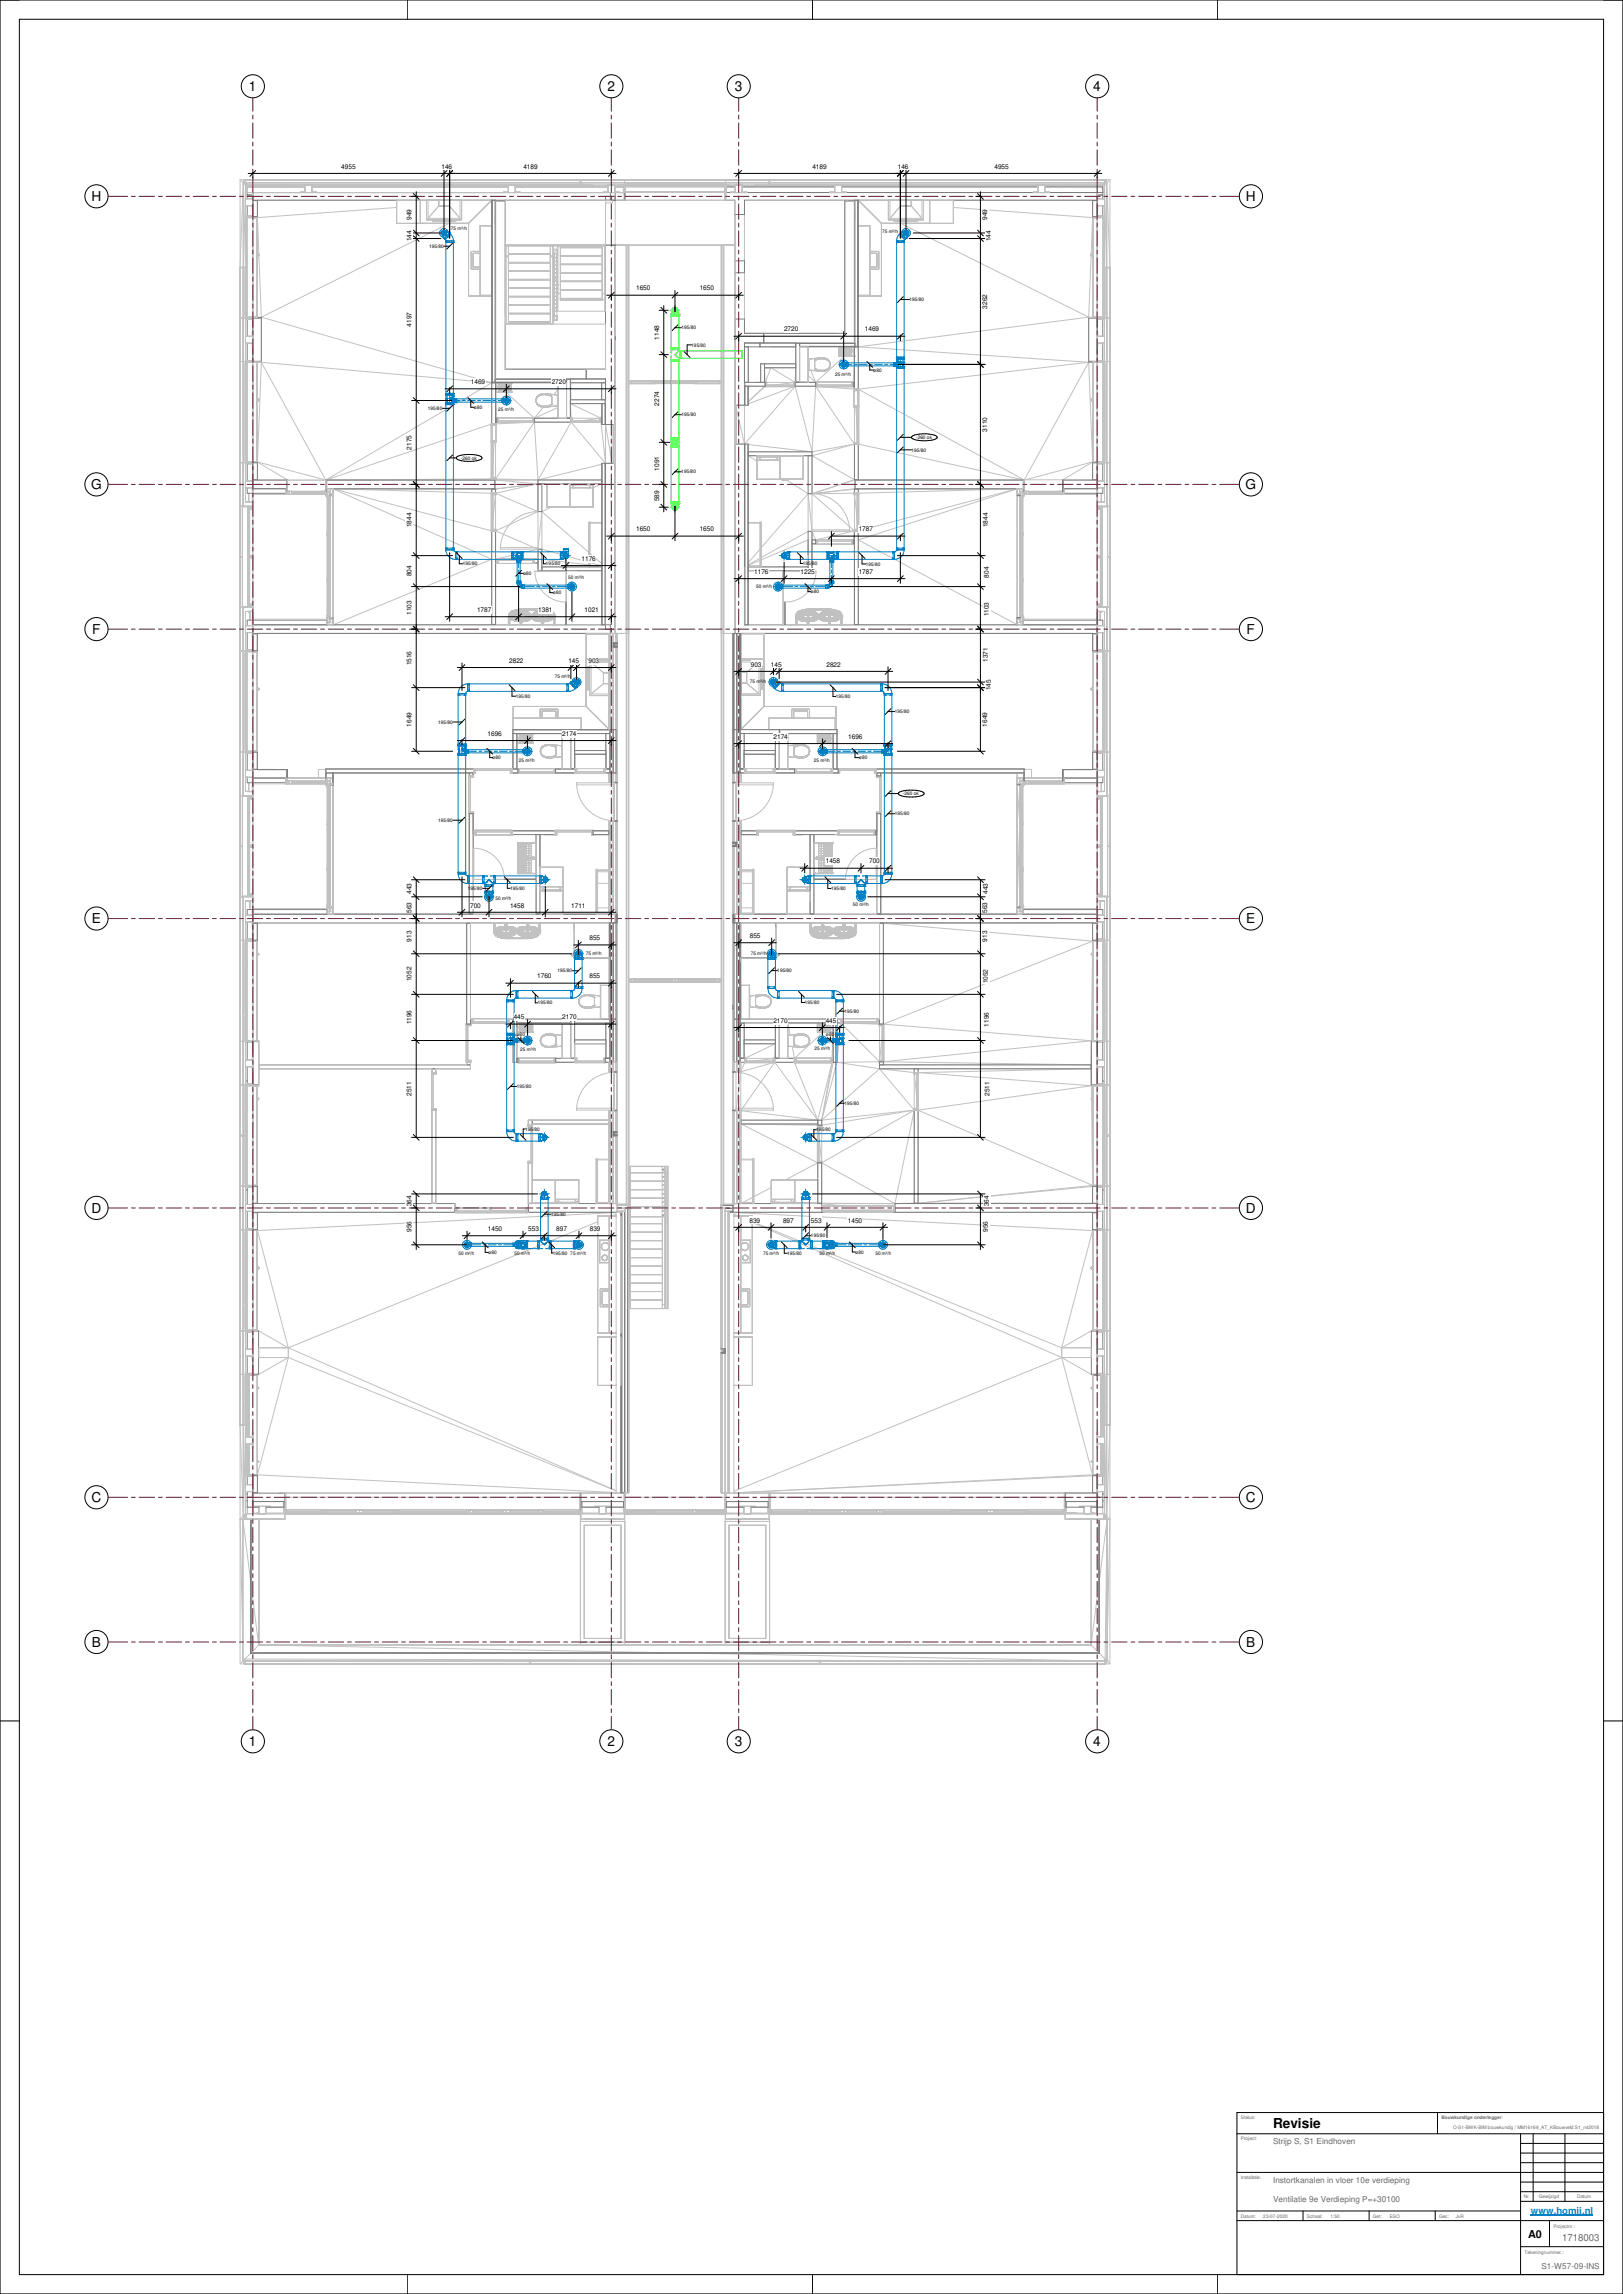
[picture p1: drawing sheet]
<svg xmlns="http://www.w3.org/2000/svg" width="841mm" height="1189mm" viewBox="0 0 841 1189" stroke-linecap="round" stroke-linejoin="round" font-family="sans-serif">
<defs><g id="words">
<g font-size="7.1">
<text x="129" y="47">1</text>
<text x="315" y="47">2</text>
<text x="381" y="47">3</text>
<text x="567" y="47">4</text>
<text x="47" y="104">H</text>
<text x="646" y="104">H</text>
<text x="47" y="253">G</text>
<text x="645" y="253">G</text>
<text x="48" y="328">F</text>
<text x="646" y="328">F</text>
<text x="48" y="478">E</text>
<text x="646" y="478">E</text>
<text x="47" y="628">D</text>
<text x="646" y="628">D</text>
<text x="47" y="778">C</text>
<text x="646" y="778">C</text>
<text x="48" y="853">B</text>
<text x="646" y="853">B</text>
<text x="129" y="905">1</text>
<text x="315" y="905">2</text>
<text x="381" y="905">3</text>
<text x="567" y="905">4</text>
<text x="660" y="1103">Revisie</text>
</g>
<text font-size="5.6" x="792" y="1160">A0</text>
<text font-size="5" fill="#666" x="809" y="1161">1718003</text>
<text font-size="4.9" fill="#007fff" x="793" y="1147">www.homij.nl</text>
<g font-size="4.2" fill="#666">
<text x="660" y="1111">Strijp S, S1 Eindhoven</text>
<text x="660" y="1131">Instortkanalen in vloer 10e verdieping</text>
<text x="660" y="1141">Ventilatie 9e Verdieping P=+30100</text>
<text x="799" y="1176">S1-W57-09-INS</text>
</g>
<g font-size="3.4">
<text x="177" y="87">4955</text>
<text x="229" y="87">146</text>
<text x="271" y="87">4189</text>
<text x="421" y="87">4189</text>
<text x="465" y="87">146</text>
<text x="515" y="87">4955</text>
<text x="213" y="114" transform="rotate(-90 213 114)">949</text>
<text x="512" y="114" transform="rotate(-90 512 114)">949</text>
<text x="213" y="125" transform="rotate(-90 213 125)">144</text>
<text x="513" y="125" transform="rotate(-90 513 125)">144</text>
<text x="330" y="151">1650</text>
<text x="363" y="151">1650</text>
<text x="512" y="160" transform="rotate(-90 512 160)">3262</text>
<text x="213" y="169" transform="rotate(-90 213 169)">4197</text>
<text x="406" y="172">2720</text>
<text x="448" y="172">1469</text>
<text x="342" y="176" transform="rotate(-90 342 176)">1148</text>
<text x="244" y="199">1469</text>
<text x="286" y="199">2720</text>
<text x="342" y="210" transform="rotate(-90 342 210)">2274</text>
<text x="512" y="224" transform="rotate(-90 512 224)">3110</text>
<text x="213" y="233" transform="rotate(-90 213 233)">2175</text>
<text x="342" y="244" transform="rotate(-90 342 244)">1091</text>
<text x="342" y="260" transform="rotate(-90 342 260)">589</text>
<text x="213" y="273" transform="rotate(-90 213 273)">1844</text>
<text x="330" y="275">1650</text>
<text x="363" y="275">1650</text>
<text x="445" y="275">1787</text>
<text x="512" y="273" transform="rotate(-90 512 273)">1844</text>
<text x="301" y="291">1176</text>
<text x="213" y="299" transform="rotate(-90 213 299)">804</text>
<text x="391" y="297">1176</text>
<text x="415" y="297">1225</text>
<text x="445" y="297">1787</text>
<text x="512" y="299" transform="rotate(-90 512 299)">804</text>
<text x="247" y="317">1787</text>
<text x="279" y="317">1381</text>
<text x="303" y="317">1021</text>
<text x="213" y="319" transform="rotate(-90 213 319)">1103</text>
<text x="512" y="319" transform="rotate(-90 512 319)">1103</text>
<text x="213" y="345" transform="rotate(-90 213 345)">1516</text>
<text x="264" y="343">2822</text>
<text x="295" y="343">145</text>
<text x="305" y="343">903</text>
<text x="389" y="345">903</text>
<text x="399" y="345">145</text>
<text x="428" y="345">2822</text>
<text x="512" y="343" transform="rotate(-90 512 343)">1371</text>
<text x="513" y="358" transform="rotate(-90 513 358)">145</text>
<text x="213" y="377" transform="rotate(-90 213 377)">1649</text>
<text x="512" y="377" transform="rotate(-90 512 377)">1649</text>
<text x="253" y="381">1696</text>
<text x="291" y="381">2174</text>
<text x="401" y="383">2174</text>
<text x="440" y="383">1696</text>
<text x="428" y="448">1458</text>
<text x="450" y="448">700</text>
<text x="213" y="463" transform="rotate(-90 213 463)">443</text>
<text x="512" y="463" transform="rotate(-90 512 463)">443</text>
<text x="213" y="473" transform="rotate(-90 213 473)">563</text>
<text x="244" y="470">700</text>
<text x="264" y="470">1458</text>
<text x="296" y="470">1711</text>
<text x="512" y="473" transform="rotate(-90 512 473)">563</text>
<text x="213" y="488" transform="rotate(-90 213 488)">913</text>
<text x="305" y="487">855</text>
<text x="389" y="486">855</text>
<text x="512" y="488" transform="rotate(-90 512 488)">913</text>
<text x="213" y="508" transform="rotate(-90 213 508)">1052</text>
<text x="278" y="507">1760</text>
<text x="305" y="507">855</text>
<text x="512" y="510" transform="rotate(-90 512 510)">1052</text>
<text x="213" y="531" transform="rotate(-90 213 531)">1196</text>
<text x="266" y="528">445</text>
<text x="291" y="528">2170</text>
<text x="401" y="530">2170</text>
<text x="428" y="530">445</text>
<text x="512" y="532" transform="rotate(-90 512 532)">1196</text>
<text x="213" y="568" transform="rotate(-90 213 568)">2511</text>
<text x="513" y="568" transform="rotate(-90 513 568)">2511</text>
<text x="213" y="625" transform="rotate(-90 213 625)">364</text>
<text x="512" y="625" transform="rotate(-90 512 625)">364</text>
<text x="388" y="634">839</text>
<text x="406" y="634">897</text>
<text x="420" y="634">553</text>
<text x="439" y="634">1450</text>
<text x="213" y="638" transform="rotate(-90 213 638)">956</text>
<text x="253" y="638">1450</text>
<text x="274" y="638">553</text>
<text x="288" y="638">897</text>
<text x="306" y="638">839</text>
<text x="512" y="638" transform="rotate(-90 512 638)">956</text>
</g>
<g font-size="2.5">
<text x="234" y="119">75 m³/h</text>
<text x="457" y="121">75 m³/h</text>
<text x="222" y="128">195/80</text>
<text x="471" y="156">195/80</text>
<text x="353" y="171">195/80</text>
<text x="358" y="180">195/80</text>
<text x="433" y="195">25 m³/h</text>
<text x="453" y="193">ø80</text>
<text x="222" y="212">195/80</text>
<text x="246" y="212">ø80</text>
<text x="258" y="213">25 m³/h</text>
<text x="353" y="216">195/80</text>
<text x="475" y="228">-260 ok</text>
<text x="239" y="238">-260 ok</text>
<text x="472" y="234">195/80</text>
<text x="353" y="245">195/80</text>
<text x="240" y="293">195/80</text>
<text x="283" y="293">195/80</text>
<text x="416" y="293">195/80</text>
<text x="449" y="293">195/80</text>
<text x="271" y="298">ø80</text>
<text x="294" y="300">50 m³/h</text>
<text x="392" y="305">50 m³/h</text>
<text x="287" y="308">ø80</text>
<text x="420" y="308">ø80</text>
<text x="287" y="352">75 m³/h</text>
<text x="389" y="354">75 m³/h</text>
<text x="267" y="362">195/80</text>
<text x="433" y="362">195/80</text>
<text x="464" y="370">195/80</text>
<text x="227" y="375">195/80</text>
<text x="255" y="393">ø80</text>
<text x="269" y="395">25 m³/h</text>
<text x="422" y="395">25 m³/h</text>
<text x="445" y="393">ø80</text>
<text x="468" y="412">-260 ok</text>
<text x="227" y="426">195/80</text>
<text x="464" y="423">195/80</text>
<text x="242" y="461">195/80</text>
<text x="264" y="461">195/80</text>
<text x="431" y="461">195/80</text>
<text x="257" y="466">50 m³/h</text>
<text x="442" y="470">50 m³/h</text>
<text x="304" y="495">75 m³/h</text>
<text x="389" y="495">75 m³/h</text>
<text x="289" y="504">195/80</text>
<text x="403" y="504">195/80</text>
<text x="279" y="521">195/80</text>
<text x="417" y="520">195/80</text>
<text x="438" y="525">195/80</text>
<text x="268" y="537">ø80</text>
<text x="428" y="537">ø80</text>
<text x="270" y="545">25 m³/h</text>
<text x="422" y="544">25 m³/h</text>
<text x="268" y="564">195/80</text>
<text x="438" y="573">195/80</text>
<text x="272" y="586">195/80</text>
<text x="423" y="586">195/80</text>
<text x="286" y="630">195/80</text>
<text x="420" y="641">195/80</text>
<text x="238" y="650">50 m³/h</text>
<text x="253" y="650">ø80</text>
<text x="267" y="650">50 m³/h</text>
<text x="286" y="650">195/80</text>
<text x="296" y="650">75 m³/h</text>
<text x="395" y="650">75 m³/h</text>
<text x="408" y="650">195/80</text>
<text x="425" y="650">50 m³/h</text>
<text x="443" y="650">ø80</text>
<text x="454" y="650">50 m³/h</text>
</g>
<g font-size="2.5" fill="#666">
<text x="643" y="1098">Status:</text>
<text x="747" y="1098">Bouwkundige onderlegger:</text>
<text x="753" y="1103">O-S1-BWK-BIM bouwkundig / MM16169_AT_KBouwveld S1_rvt2018</text>
<text x="643" y="1109">Project:</text>
<text x="643" y="1129">Installatie:</text>
<text x="797" y="1139">Gewijzigd</text>
<text x="817" y="1139">Datum</text>
<text x="643" y="1150">Datum:</text>
<text x="655" y="1149">23-07-2020</text>
<text x="677" y="1150">Schaal:</text>
<text x="689" y="1149">1:50</text>
<text x="711" y="1150">Get:</text>
<text x="720" y="1149">ESO</text>
<text x="746" y="1150">Gec:</text>
<text x="754" y="1149">JvR</text>
<text x="805" y="1155">Projectnr.:</text>
<text x="790" y="1168">Tekeningnummer.:</text>
</g>
<text font-size="2.4" fill="#666" x="790" y="1139">Nr.</text>
</g></defs>
<g fill="none" stroke="#c1c1c1" stroke-width=".52">
<path d="M124 93v45M124 93h2M124 93l2 2M126 95v168M126 95h1M126 95l-2 43M126 95h.1M126 95v70M126 95l1 1M126 95v43M126 93l1 2M126 93v2"/>
<path d="M127 93h148M127 93h19M127 93v2M127 96v164M127 96l-1 42M127 95h.1M127 95v1M127 95h-1M127 95v1h198M127 95h445M146 93h-1M148 93h153v3"/>
<path d="M158 96v4M158 100h-2M158 97h-30v3h196M162 96v4M162 100h2M162 97h101M263 96v4M263 100h-2M267 96v4M267 100h2M267 97h48M275 93h150"/>
<path d="M301 95h-174M301 95h.1M301 93v3M301 95h23M303 93h19M315 96v4M315 100h-2M319 96v4M319 100h2M319 97h4M323 99h1M323 100v-4h53v4"/>
<path d="M324 93v3M324 95h.1M324 96h.1M324 96h52M324 98v6M324 99h52M324 96v8M324 97h52M325 96h.1M337 96h.1M362 96h1M362 96h.1"/>
<path d="M363 96h.1M375 96h.1M376 96v8M376 98v6M376 98h.1M376 99h.1M376 96h.1M376 95h.1M376 93v3M376 95h23M376 97h5M378 93h19"/>
<path d="M381 96v4M381 100h-2h8h-2M385 96v4M385 97h48M399 93v3M399 95h.1M399 95h173M433 96v4M433 100h-3h8h-2M436 96v4M436 97h102M538 96v4"/>
<path d="M538 100h-3h9h-3M541 96v4M541 97h30v3M552 93h-153v3M554 93h19M572 95v1h-197M572 95h.1M572 95v1M572 95h1M572 96v69M572 96l1 42M573 93l-1 2"/>
<path d="M573 93h-148M573 93h.1M573 93h2M573 93l1 2M573 95v168M573 95l-1 1M574 95l1 43M574 95v43l-1-43M574 95h-1M574 95h-2M575 93v45M575 93l-1 2"/>
<path d="M127 113h.1M127 114h1M127 107h4M127 103h4M127 112h.1M127 113h1M127 112v2M128 113h5M128 113v51M131 113v-1h-3v53h3v-1M131 103v-2v8v-2M131 112v1"/>
<path d="M131 113v51M133 113v51M205 104v12h38M205 108l-72 5 1 19M218 104v12M221 104v10h18v-10M222 113h16M222 104v9M224 115h12M224 114v1M227 107h6M227 107l-5 6"/>
<path d="M227 104v3M233 116l-98 48M233 107l5 6M233 104v3M236 114v1M238 104v9M243 116v37M249 117h6v36h-6zM255 104h-122v61M255 104v10M255 104l-12 12M257 104v93"/>
<path d="M257 104h.1M257 104v12M314 104h3v1h-3M438 104v69M439 104h-53v31M443 104h.1M443 104v74M443 104v9M445 117h6v36h-6zM457 116v37M457 116l-12-12h121v61M460 104v10h19v-10"/>
<path d="M461 104v9M461 113h17M463 115h12M463 114v1M464 114v1M464 115h11M464 115h-1M467 107l-6 6M467 107h5M467 104v3M467 116l97 48M472 107l6 6"/>
<path d="M472 104v3M475 114v1M478 104v9M482 104v12M494 104v12h-37M494 108l72 5-1 19M566 113v51M566 113h6M569 112v1M569 103h3M569 113v51M569 107h3"/>
<path d="M569 103v-2v8v-2M569 113v-1h3v53h-3v-1M571 113v51M572 113h.1M572 114h.1M572 112h.1M572 112v2M124 138h3M126 139h.1M126 139h-2v149h2M127 129h1M127 132h1"/>
<path d="M127 126h1M127 125h1M127 125v1M133 131l1 1-1 1M134 132l1 32M244 139h.1M244 131v8M244 131h.1M244 130v1M244 139l5 1M244 130h.1M245 132v6"/>
<path d="M245 138h.1M245 132h.1M245 138l4 1M245 131v1M245 131h4M245 131h.1M249 130h-5M262 127h55M262 127h52M262 133h1M263 132h22M263 136h22"/>
<path d="M263 127v41M285 133h2M285 127v41M287 127v41h-25v-41h51v34h-24v-34M287 127v2h2v-2M287 133h2M287 140h2M287 136h2M287 137h2M287 129h2v37h-2zM287 132h2M287 138h2"/>
<path d="M287 139h2M287 135h2M287 134h2M289 129l-2 2h2M290 133h22M290 128h22M290 127v28M290 137h22M312 127v28M312 137h-22M314 127h3M325 127v497"/>
<path d="M326 127v551h20v-74h-20M326 127v647h-2v10M374 127v647h4M374 127v497M375 127v497M381 127h-62v-23h62v31M451 130h4M451 131h3M454 131h.1M454 131v1M454 132h.1M454 138l-3 1"/>
<path d="M454 132v6M454 138h.1M455 130h.1M455 139l-4 1M455 139h.1M455 130v1M455 131h.1M455 131v8M565 132l1 1M565 132l-1 32M566 131l-1 1M572 129h.1"/>
<path d="M572 133h.1M572 125h.1M572 126h.1M572 125v1M572 138h3M573 139h2v149h-1M574 139v26M127 152h1M127 151h1M127 151v1M243 154h12M263 145h22"/>
<path d="M263 149h22M263 158h22M263 154h22M263 140h22M285 141h-22M285 149h-22M287 144h2M287 152h2M287 158h2M287 141h2M287 156h2M287 147h2"/>
<path d="M287 160h2M287 146h2M287 143h2M287 142h2M287 145h2M287 148h2M288 150h.1M289 154h-2M289 148h.1M289 150h.1M289 150h-2M289 148v2"/>
<path d="M289 152h1M290 155h22M290 155h.1M290 150h22M290 142h22M290 146h22M312 152h1M312 155h.1M312 141h-22M312 150h-22M312 146h-22M314 151v-47h-52v59"/>
<path d="M381 141v70M386 141v24M445 154h12M572 151h.1M572 152h.1M572 151v1M124 167v18M126 165v22M127 163h1M127 165h.1M127 178h4M127 174h4"/>
<path d="M127 163v2M127 164h1M127 165h-3M128 164h7M131 165h4M131 174v-2v8v-2M131 165h.1M135 164v24M135 164l120 34M262 168h52v23h-52zM263 163h22M263 167h22"/>
<path d="M263 162h22M285 167h-22M287 166h2M287 161h2M287 164h2M287 161v3h2M386 173h47M388 180v18M394 180h18v9h-18v9h-3M414 178h.1M414 178h29M414 178h4"/>
<path d="M435 180v5M435 180h.1M435 180v4M435 180v4h6M435 180h6M441 180h.1M441 180v5M441 180l1 5M442 180h.1M442 180l1 5M442 180v5M443 180h.1"/>
<path d="M443 180v5M443 180h-8M443 180v18h-2h1M443 180l-1 18M445 180v69M445 180l119 8M564 164v24M564 164l-119 16M564 164h8M564 165h5M569 178h3M569 174h3"/>
<path d="M569 165h.1M569 174v-2v8v-2M572 163h.1M572 164h.1M572 165h3M572 165h.1M572 163v2M572 165v22M574 165v22M575 167v18M124 187h3M126 187v53"/>
<path d="M127 189h1M127 188h.1M127 187v2M127 187h.1M128 188v51M131 188v-1h-3v53h3v-1M131 187v1M131 188v52M133 188v51M135 188h-2v61h179M135 188l34 61M135 188l-2 51"/>
<path d="M135 188l120 10M135 188h-8M255 198v51M255 198l-86 51M257 198v21M257 198v19h1M257 198v1M257 199h.1M257 199v4M257 199h8M258 199l-1 4M258 199h7"/>
<path d="M258 199h.1M258 199v4M258 199l1 4M259 199v4M259 199h6v4M259 199h5M259 199v3M259 200h5M259 200v2M259 200v2v-2M264 200v2h-4M264 200v2h-5"/>
<path d="M264 200h-5M264 200v2M264 199h-5v3h5M264 199v3M264 199v4M264 199l1 4M265 199h-7M265 199v4M265 199h-6M265 199h.1M265 191h49M289 198h5v19h-5z"/>
<path d="M289 198v19M294 196l-37 1M294 196v1M294 196l-5 1M294 196l-1 1M296 198h16v9h-16zM326 197h48M326 199h48M326 198h1M327 197v2M327 198h11M338 197v2"/>
<path d="M338 198h1M339 197v2h21v-2M340 199h.1M341 198h18M341 197v2M359 197v2M360 199h.1M360 198h1M361 197v2M361 198h11M372 197v2M372 198h2"/>
<path d="M386 198v126M396 198h1v2M397 198v2M399 191h-3l1 7M399 191l-2 7M399 191l13 7M412 198v2M412 198l-15 2M412 198h.1M412 191v7M412 191h-16v7h27M414 198h-3v2"/>
<path d="M414 198h-2M414 198h5M419 198h.1M419 198h-5v-18h5v18M419 189h.1M419 198h4M419 195l4 3M420 192l3 6M422 191l1 1M422 187h.1M422 187v4l1 1M422 191h1"/>
<path d="M422 198h20M423 198v2M423 191l1 1M423 186l-1 1M423 192h1M423 186v1M423 187h-1M423 192h.1M423 191h.1M424 186h-1M424 186l-1 1M424 192h.1"/>
<path d="M424 192h1M424 186h.1M424 192h2M425 186h-1M425 185v1M425 185l-6 1v6h6M425 185l-1 1M425 192h1M425 192h.1M426 192h.1M426 192h-1M426 185l1 1"/>
<path d="M426 185l-2 1M426 186h.1M426 186h-2M426 186h2M426 186h-1M426 186h1M427 186h1M427 192h-1M427 186h.1M427 192h.1M428 192h.1M428 192h-1"/>
<path d="M428 186h.1M428 186l1 1M428 191v1M429 191l-1 1M429 187h1M429 191h.1M429 191h-1M429 187h.1M430 187v1M430 191h.1M430 191h-1M430 187v2"/>
<path d="M430 187h.1M430 190h.1M430 190v1M430 188v1M430 189h.1M430 189v1M430 189l-1 2M430 188h.1M435 184h6M435 185h8M435 184h.1M435 185h.1"/>
<path d="M435 184v1M435 181v3h6M435 181h6v3M436 184h4M436 181v3M436 181h4M436 181h4v2v-2M436 183l4 1M436 181v2M436 183h4M436 182v1h4M436 182h4v1h-4z"/>
<path d="M436 182h3M436 182h2M437 185h4M437 182h1M437 182h-1M438 182h-2h1M438 182h-1M438 185l-15 13M438 182v1M438 182l-2 1h2M438 182h.1M438 183h.1"/>
<path d="M438 183h-2h3M438 183h1M438 182l1 1M438 182h1M439 182v1M439 182h-1M440 182v1M440 181v2M440 181h-4v2h4M440 181v3M440 184h-5M440 181l1 3"/>
<path d="M441 181h-6v3M441 184h-6h6M441 181v3M441 180v4M441 181h-6M441 184h-6M441 180h-6v4M441 180h-6M441 185h.1M441 184h.1M441 198v2M442 198l1 4"/>
<path d="M442 185h.1M443 185h.1M564 188h2v61h-15l15-10M564 188l-33 61M564 188l2 51M564 188l-119 14M564 188h8M566 188v51M569 187v1M569 188v52M569 188v-1h3v53h-3v-1M571 188v51"/>
<path d="M572 189h.1M572 187h.1M572 188v52M572 187v2M574 187v53M575 187h-3M127 200h1M127 201h1M127 200v1M133 206h.1M133 208h.1M133 206l1 1-1 1 1-1z"/>
<path d="M255 219v29M257 220h-2l-86 29M257 219v10h-2M257 203h8M257 203h.1M257 219h20M257 217h20M257 219v1M258 219h-1M258 219v-1h18v1M258 219h-1v1M258 217v1"/>
<path d="M258 203h.1M258 203h7M259 203h6M259 203h5M259 202h5M260 200h3v2M260 200v2M260 202h3M260 200h3M260 200v1M260 201h1M260 200v1h3l-3 1"/>
<path d="M261 201h.1M261 201h-1M261 201h1M262 201h-2M262 201h.1M262 201h1h-1M262 203l15 14M262 201h1M263 201h-1M263 200l-1 1M263 200h-3l1 1M263 200v2"/>
<path d="M264 200h-4v2M264 202l-5 1M265 203h-7M265 203h.1M273 219l-16 1M276 217v1M276 219h35M277 217h-1h6M277 217v2M277 219l-20 29M277 219l2 30M278 208h.1"/>
<path d="M278 208v1M278 208l1 2M278 207v1M278 207h.1M278 206v1M278 206h.1M278 209l1 1M278 206v2M278 209h.1M279 205l-1 1M279 205h.1M279 210h1"/>
<path d="M279 210l1 1M279 210h.1M280 210v1M280 205h-1M280 205h.1M280 210l1 1M280 210h.1M280 211h1M280 204v1M280 204h.1M280 210h1M281 211h1"/>
<path d="M281 204h-1M281 204v1M281 210l1 1M281 210v1M281 205h-1M281 211h.1M282 211l-5 6M282 205h1M282 205h-1M282 204h-1M282 204h1M282 211h.1"/>
<path d="M282 211h2M282 211h1M282 204v1M282 204l1 1M282 204h.1M283 204h1M283 205h1M283 211h.1M283 211h1M283 211h-1M283 204l6 1v5l-6 1M283 204h.1"/>
<path d="M283 204v1M283 204l1 1M284 205h.1M284 204v1M284 204h.1M284 211h-1M284 210v1M284 210l-1 1M284 210h.1M284 205h1M284 211h.1M284 204l1 1"/>
<path d="M285 210h.1M285 210h-1M285 205h.1M285 205l1 1M285 205h1M285 210l-1 1M286 210h.1M286 210h-1M286 205v5M289 211l-12 6M289 202l-2 3M289 217h-12"/>
<path d="M295 217h17h-1v1M296 217h.1M296 209v8M296 209h16M296 209l15 8M296 219h16M296 217v2M296 217h-2h3v2M296 219l18 21M296 219l-17 30M297 218h14v1M311 217v2"/>
<path d="M311 217l-15 2M311 219l3 21M312 216l-1 1M314 220h.1M314 209v1M314 207v117M381 210v20M381 210h5M381 211v-1v1M381 211l5 19M386 200v10M386 209v1"/>
<path d="M386 210h.1M388 200h.1M388 200h8M388 200v2M396 200h27M396 200h16M397 200h-1M397 200l-9 8 8-8M397 200h14M412 200l-24 9M412 200l-26 30M412 200l9 34"/>
<path d="M422 200h20M423 200l20 30M423 200l-2 34M423 200h19M425 200l18 2M442 200h1v2M443 210h2M443 202h2M443 210v70h-1M443 201v10h1M443 210l2 20M444 202v8"/>
<path d="M445 202l86 47M445 201v29M445 211h-1v19h1M566 206l-1 1 1 1M566 208h.1M566 206h.1M572 201h.1M572 200h.1M572 200v1M124 240h3M126 240v22M126 240h1"/>
<path d="M127 227h1M127 238h1M127 226h1M127 238v2M127 239h1M127 226v1M127 240h.1M128 239h5M131 240h2M133 237h.1M133 239l36 10M133 239l16 10"/>
<path d="M255 220h2M255 229v19M255 229h2M255 220v9M256 229l-1 19M257 229v61M314 220h3v20M314 220l3 20M318 221h1M318 239h1M319 220h-1v20M319 220h-1"/>
<path d="M319 240h-1h1M381 230h.1M381 229h.1M381 230h5M381 229v99M381 229v1M386 230v1M386 230h.1M388 234h33M388 230l33 4M392 236h24v12h-24zM392 236v2h12v-2"/>
<path d="M393 236v1M393 237l1 1M393 237h-1M395 237h-2M395 236v1M398 237h-3M398 237h3M398 236v1M401 237h2M401 236v1M403 236v1M403 237l-1 1"/>
<path d="M403 237h1M404 236v12M419 236h-31l4 3M421 234v46h2M443 230h2M443 230l-22 6 22 13M443 230l-22 4M444 229h-1v1M445 230l86 19M566 239l-35 10M566 240h3M566 237h.1"/>
<path d="M572 227h.1M572 239h-6M572 238h.1M572 239h.1M572 226h.1M572 240h1M572 240h.1M572 238v2M572 226v1M574 240v22M575 240h-3v20h-3M124 242v18"/>
<path d="M127 253h4M127 249h4M129 256v4h-2M131 249v-2v8v-2M131 256v65M131 256h38M131 257v3M131 256h.1M148 253h1M149 255h20M149 249v4M149 249h.1"/>
<path d="M149 249v7M149 255v-1h-1v2M149 255v1M150 255v1M151 255v1M151 255h16M151 256h.1M151 256h16M151 255h.1M167 256h.1M167 255h.1M167 255v1"/>
<path d="M168 255v1M169 256v1M169 257h.1M169 255v2h2M169 249v7M169 255v-1h1l-1 2M169 257h3M169 249v4M169 253h2v3M169 258h2M169 256v67h2v-2M169 256h3v1h-1"/>
<path d="M170 255h1M170 255h1v2M170 258v18v-18v18M171 257v63M171 257h.1M173 253l82 37-82 34zM173 253l82 22M173 253l84 3M173 253h82M255 256v19M255 255v20M255 253v71"/>
<path d="M255 248l-86 1M255 248h2M255 249l24 2M255 249h24M255 247h2v1M257 256l-2 19M257 256l22 9M257 255v1h-2M257 248l22 1M257 253h-85v71M257 253h-2M279 249v36"/>
<path d="M279 251l-22 2M279 251l-22 5M281 251h1M291 251h-8v12h24v-12h-12v12M297 251h.1M297 251v2M297 251h-2M298 251h-1M298 251h.1M301 251h3M301 251h-3M301 251h.1"/>
<path d="M304 251h2M304 251h.1M306 251l-1 2M306 251h1M306 251h.1M307 251v2h-12M312 241l-33 8M312 251l-5 2M314 240h3M314 240v1M314 240h.1M393 248v1"/>
<path d="M398 248v1M404 248v1M404 248h.1M405 248l1 1M405 248v1M406 248v1M406 248h.1M406 249h.1M407 248h.1M407 248v1M407 249h.1M407 249l12 7"/>
<path d="M408 248h.1M408 248v1M408 249h.1M419 256v19M419 256h2M419 256l-24 28M419 256l2 19M421 256l22 19M421 256a20 20 0 0 1 19 19M443 256l2 19M443 256h-22M443 253h84v71"/>
<path d="M443 255v1h1M443 249l-22 7M443 249h2M443 253h2v71M443 253l-22 3M445 255v20M445 249h-2M445 256h-1v19h1M527 253l-84 3M527 253v71M527 253l-82 22M527 253l-82 27 82 44"/>
<path d="M528 257h.1M528 255h2M529 257v63M529 258h1M530 258v18l-1-18v18M530 255h-1v2M530 257h.1M530 256h39v65h-42v-1h2M530 256v1M530 256v67h-1v-2M530 256h-3v1h2M530 255h21"/>
<path d="M531 257h.1M531 249v4M531 257h-4M531 253h-3v3M531 255l-1-1v2M531 249h-88M531 249h20v7M531 249v8h-2M531 256v1M532 255v1M533 256h.1M533 256h15"/>
<path d="M533 255h15M533 255v1M533 255h.1M548 256h.1M548 255v1M548 255h.1M550 255v1M551 255v-1v2M551 249v4M551 253h.1M568 256h.1M569 253h3"/>
<path d="M569 257v3M569 249h3M569 249v-2v8v-2M571 256v4M575 242v18M124 262h7M126 262v1M127 262v1M127 260h4M128 263h.1M128 263v52M129 262v1"/>
<path d="M129 263v52M131 263h-5v52h5M131 263h-1v1h1M169 276h2M169 277h2M170 277v23v-23M255 275h2M255 274h2v1M257 275l22 10M279 265l-22 10M279 265h2M279 265a19 19 0 0 0-20 20"/>
<path d="M281 265v20M281 265l-2 20M281 265l24 21M286 263l-5 2M292 263h.1M293 263h-1M293 263h.1M294 263h.1M296 263h.1M301 263h.1M305 271v23M306 271h6z"/>
<path d="M306 271v22h2M306 271h-1M306 271h-1v23M307 263h.1M388 271h6zM394 271h.1M394 271v22M394 271v23M419 275h21M419 275l-24 14M421 275l2 5M421 275h19"/>
<path d="M422 280h20M423 280h.1M423 280v2h-2v14h-15v28M442 280h-19M443 275l-1 7h1v42h2M443 275h2M443 275l-19 5M443 275h-22M444 274h-1v1M529 276h1M529 277h1M529 277v23h1v-23"/>
<path d="M569 263h5v52h-5M569 262h6M569 263h1v1h-1M570 263v52M571 262v53M571 263h.1M571 263v52M572 262v1M574 262v1M126 289h-2v149h2M131 288h-1v1h1M169 300h2"/>
<path d="M257 290h1M257 292h20M257 290h20M257 290v2v32h-2M258 290h18M258 290v2M259 285h22M276 290v2M277 290v2h2v3M277 296h16zM277 296a16 16 0 0 0 8 14M279 285v5h-3"/>
<path d="M279 285l-22 5M279 284h-20v1M279 296h14v28M281 285l24 6M281 294h31M299 296h13M305 293l-24-3v4M305 293h1M306 293l6 1zM306 287l6 5M306 292l5 1M306 281v1"/>
<path d="M306 294h.1M314 294h.1M314 288v6M386 294h.1M386 287v7M386 293v1M388 296h11M388 293l6 1zM388 294h31M394 293h.1M394 294h.1M394 285l-6 7"/>
<path d="M394 289l-6 4M394 290l-6 3M407 296h16zM419 287v-7l-24 10M422 282h20M423 296a16 16 0 0 1-7 14M423 280v2M441 280v2M529 300h1M569 288h1v1h-1M574 289h1v149h-1M124 315h7"/>
<path d="M124 317v18M126 315v22M126 315v98M126 315h.1M127 317h2v4M127 315h.1M127 317v93M128 315h.1M129 315h.1M131 313h-1v1h1M131 317h-4M169 319h2"/>
<path d="M169 301h2M169 320h3M169 320h2M170 302h.1M170 302v16h1v-16M170 302h1M170 302v16M171 302v16M171 302h.1M171 320v2h-2M263 319h.1M263 319v5"/>
<path d="M263 319h5M264 319v5M264 318h.1M264 318l-1 1M264 318v1M264 319h.1M264 318h1M264 319h1M265 318h.1M265 318l-1 1M265 318v1M265 317h.1"/>
<path d="M265 319v2M265 319h.1M265 317l-1 1M265 317v1M265 318h1M265 319v1M265 317h1M265 319h1M266 317h.1M266 317h-1M266 318h-1M266 318h.1"/>
<path d="M266 318v1M266 318l-1 1M266 317l-1 1M266 319v1M266 319h.1M266 317v1M266 319h1M266 318h1M267 318h.1M267 318l-1 1M267 318h-1M267 319h.1"/>
<path d="M267 319h-1M267 318v1M267 319v1M267 317h.1M267 319h1M268 319v3M268 316h.1M268 316l-3 1M268 316l-2 1M268 316v1M268 317h.1M268 317l-2 1"/>
<path d="M268 317h-2M268 317h4M268 317v1M268 317l-1 1M268 318h.1M268 318h-1M268 318l-1 1M268 318l1 1M269 319h.1M269 319h-2M269 319h-1M269 316h.1"/>
<path d="M270 320h.1M270 316h.1M270 316h-2M270 316l-2 1M270 318h-2M270 318h2M270 319h-1M270 319h1M270 317l-2 1M270 317h-2M270 317h2M270 316h11"/>
<path d="M270 317l2 1M270 318l-1 1M270 318l3 1M270 318h1M270 316v3M271 319h1M271 319h.1M271 319h-2M271 318l2 1M271 318v1M272 318h1M272 318h-1"/>
<path d="M272 318h.1M272 317l1 1M272 317v1M272 317l2 1M272 317h.1M272 317h-4M272 317h2M272 319h3M272 319v3M272 319h.1M272 319v1M273 319h.1"/>
<path d="M273 319h-1M273 319v1M273 318v1M273 318h1M273 318h.1M273 319h1M274 318v1M274 318l-1 1M274 318h.1M274 318h-1M274 319v1M274 319h-1"/>
<path d="M274 319h.1M274 317v1M274 317h.1M274 318h1M274 318l1 1M275 319v2M275 319h-1M275 318v1M275 318h-1M275 318h.1M275 319h.1M276 319v2"/>
<path d="M276 319h3M276 319h.1M276 318h.1M276 318v1M276 319h1M276 318h1M277 318l-1 1M277 318h.1M277 318h-1M277 319v1M277 319h.1M277 318v1"/>
<path d="M277 317l-1 1M277 317h.1M277 317v1M277 319h1M277 318h1M277 318l1 1M278 319v1M278 319h.1M278 318h-1M278 318h.1M278 319h-1M278 318v1"/>
<path d="M278 319h1M279 319v3M279 319h.1M279 319h-1M279 317h4M279 317h-2M279 317h.1M279 317l-2 1M279 317l-1 1M279 317v1M279 318h-1M279 318h.1"/>
<path d="M279 318l-1 1M279 318h1M280 318l-2 1M280 318v1M280 319h-1M280 319h.1M281 320h.1M281 316h.1M281 316h2M281 316l2 1M281 318h2M281 318h-2"/>
<path d="M281 319h1M281 319h-1M281 317l2 1M281 317h2M281 317h-2M281 317l-2 1M281 316v3M281 318h1M281 318l1 1M281 318h-1M281 316h-13M281 316h-11"/>
<path d="M282 316h.1M282 319h1M282 319h.1M282 319h2M282 318v1M282 318l2 1M283 318h-1M283 318l1 1M283 318h.1M283 318h1M283 317v1M283 317l1 1"/>
<path d="M283 317l2 1M283 317h.1M283 317h2M283 316l2 1M283 316v1M283 316h.1M283 316l3 1M283 319v3M283 319h4M284 319h-1M284 319v1M284 319h.1"/>
<path d="M284 317h.1M284 318v1M284 318h.1M284 318h1M284 319h1M285 319h-1M285 319h.1M285 309a16 16 0 0 0 8 3M285 318h.1M285 319v1M285 318l-1 1M285 318v1"/>
<path d="M285 318h-1M285 317v1M285 317l1 1M285 317h.1M285 318h1M285 317h1M285 319h1M286 318h-1M286 318l-1 1M286 318v1M286 317h.1M286 317h-1"/>
<path d="M286 319l-1 1M286 318h.1M286 319h-1M286 319h.1M286 317v1M286 319v2M286 318l1 1M286 317l1 1M286 319v1M287 318v1M287 318h.1M287 318h-1"/>
<path d="M287 319h.1M287 319v5M287 319h-1M412 319h4M412 319v5M412 318h.1M412 318v1M412 318l1 1M413 319h.1M413 319v5M413 319h-1M413 318h.1"/>
<path d="M413 318v1M413 318h-1M413 318h1M413 317h.1M413 317v1M413 319h1M413 319l1 2M413 317h1M414 319h.1M414 319h-1M414 317h.1M414 317l-1 1"/>
<path d="M414 319v2M414 318h.1M414 318l-1 1M414 318v1M414 317v1M414 317h-1M414 319v1M414 319h1M414 318h1M414 318l1 1M414 317h1M415 317h.1"/>
<path d="M415 317h-1M415 317l-1 1M415 318h.1M415 318h-1M415 319v1M415 319h.1M415 317v1M415 318v1M415 319h1M415 318h1M416 319h.1M416 319h-1"/>
<path d="M416 309a16 16 0 0 1-9 3M416 318v1M416 318l-1 1M416 319v1M416 317h.1M416 319v3M416 316h.1M416 316l-2 1M416 316h1M417 316h.1M417 316l-2 1M417 316l-3 1"/>
<path d="M417 316v1M417 317h4M417 317h-2M417 317h.1M417 317l-2 1M417 317v1M417 318h.1M417 318h-1M417 318h-2M417 318l-1 1M417 318v1M417 319h.1"/>
<path d="M417 319h-1M418 316h.1M418 320h.1M419 320h.1M419 320h-1M419 318h-2M419 318h1M419 316h.1M419 316h-2M419 316l-2 1M419 316h-3M419 317l-2 1"/>
<path d="M419 317l1 1M419 319h-2M419 319h1M419 317h-2M419 317h2M419 316h11M419 316v3M419 318l-2 1M419 318l2 1M420 319h1M420 319h.1M420 319h-3"/>
<path d="M420 318l2 1M420 318v1M420 318h2M420 318h.1M421 317l1 1M421 317l-1 1M421 317h.1M421 317l2 1M421 317h2M421 319h3M421 319v3M421 319h.1"/>
<path d="M421 319h1M422 319h-1M422 319h.1M422 319v1M422 318v1M422 318h.1M422 318h1M422 318l1 1M423 318h.1M423 318h-1M423 319h.1M423 319h-1"/>
<path d="M423 317v1M423 319v1M423 318v1M423 318h1M423 319v2M423 318l1 1M424 318v1M424 318h-1M424 319v2M424 319h-1M424 319h.1M424 319v1"/>
<path d="M425 319v2M425 319h2M425 319h.1M425 318h.1M425 318v1M425 318h1M425 319h1M425 319v1M426 318h.1M426 318h-1M426 318v1M426 318l-1 1"/>
<path d="M426 319v1M426 319h.1M426 317l-1 1M426 317h.1M426 317v1M426 318h1M426 319h1M427 318h-1M427 318h.1M427 318l-1 1M427 318v1M427 319v1"/>
<path d="M427 319h.1M427 319h-1M427 319v3M428 317h.1M428 317h-2M428 317h4M428 317l-2 1M428 317v1M428 318h.1M428 318h-1M428 318l-1 1M428 318l1 1"/>
<path d="M429 319h.1M429 319h-2M429 319h2M430 320h.1M430 316h2M430 316h.1M430 316l2 1M430 318h2M430 318h-2M430 316l-2 1M430 317l-2 1M430 317l2 1"/>
<path d="M430 317h2M430 317h-2M430 319h1M430 319h-1M430 316v3M430 318h1M430 318l1 1M430 316h-11M431 319h1M431 319h.1M431 318l1 1M431 318l2 1"/>
<path d="M431 318v1M432 318l1 1M432 318h-1M432 318h1M432 318h.1M432 317l1 1M432 317v1M432 317h.1M432 317l2 1M432 317h2M432 316h.1M432 316l2 1"/>
<path d="M432 316v1M432 319h4M432 319v3M432 319h.1M432 319v1M433 317h.1M433 319h-1M433 319h.1M433 319v1h-1M433 318v1M433 318h.1M433 318h1"/>
<path d="M433 319v1M433 319h1M433 318l1 1M434 318h-1M434 318h.1M434 319h-1M434 319h.1M434 319v1M434 317v1M434 317l1 1M434 318v1M434 317h.1"/>
<path d="M434 317h1M434 318h1M434 318l1 1M435 319h-1M435 319h.1M435 318h-1M435 318v1M435 319v2M435 317h.1M435 317v1M435 317l-1 1M435 318h.1"/>
<path d="M435 317l1 1M435 318l1 1M436 319h.1M436 319h-1M436 318v1M436 319v5M436 318h.1M436 318h-1M527 320h3M529 301h1M529 319h1M529 320h1"/>
<path d="M529 320v2h1M529 302h.1M529 302v16h1v-16M529 302h1M529 302v16M530 302h.1M530 320h.1M569 313h1v1h-1M569 315h6M569 317h3M571 315h.1M572 317h-2v4"/>
<path d="M572 315h.1M572 317v93h-3M573 315v98M574 315h.1M574 315v22M575 317v18M124 337h3M126 337v53M127 338h.1M127 339h1M127 328h4M127 324h4"/>
<path d="M127 337v2M127 337h.1M128 338v51M131 338v-1h-3v53h3v-1h2h-5M131 324v-2v8v-2M131 337v1M131 338v51M131 321h.1M133 338h-6M133 338v52M169 321h.1M169 323h3"/>
<path d="M169 324h143M171 320h1v1h-41M171 321v2M171 324h.1M171 320h.1M263 324h.1M263 320h.1M263 320h24M264 324h.1M264 320h.1M265 321h.1M265 321h1"/>
<path d="M265 321l1 1M265 320l1 1M265 320v1M266 321h-1M266 321h.1M266 320h-1M266 320v1M266 322h1M266 321h1M266 321l1 1M266 320h.1M266 321l2 1"/>
<path d="M267 321h.1M267 321h-1M267 321l-1 1M267 322h1M267 322h.1M267 320l-1 1M267 320h.1M267 321v1M267 321h3M267 321h1M267 320v1M267 320l3 1"/>
<path d="M267 320h-1M268 322h1M268 322h2M268 320h-1M269 322v1M269 323h.1M269 323h1M269 322h.1M270 322h.1M270 322h-1M270 321h-3M270 321v1"/>
<path d="M270 320v2M270 321h.1M270 321h3M270 322h2M270 322v1M270 323h.1M272 320h1M272 320l1 1M272 320h.1M273 321h.1M273 320l-3 1M273 320v1"/>
<path d="M273 320h.1M273 321v1M273 321h-3M273 321h-1M273 322h-1M273 322h.1M273 321h1M273 320h1M274 321l-2 1M274 320h.1M274 320l-1 1M274 321v1"/>
<path d="M274 322h.1M274 322h-1M274 321h.1M274 321h-1M274 320l1 1M274 320v1M274 321h1M275 321h.1M275 321h-1M276 321h.1M276 321h1M277 321h-1"/>
<path d="M277 321h.1M277 321v1M277 320l-1 1M277 320v1M277 321h1M277 320h.1M277 322h1M277 322h.1M278 320h-1M278 320h.1M278 321h-1M278 321h.1"/>
<path d="M278 320l-1 1M278 320v1M278 321l-1 1M278 322h1M278 322h.1M278 321h1M278 321v1M278 321l1 1M278 321h3M278 320l3 1M278 320h1M279 320h.1"/>
<path d="M279 320l-1 1M279 320h-1M279 322h2M281 322v1M281 323h.1M281 322h-2M281 322h.1M281 320v2M281 321h.1M281 321v1M281 321h3M281 322h2"/>
<path d="M281 322l1 1M282 323h.1M282 323h-1M284 320v1M284 320h.1M284 320h1M284 321h.1M284 320l-3 1M284 321h-1M284 321v1M284 321h-3M284 321l-1 1"/>
<path d="M284 322h-1M284 322h.1M284 321l1 1M284 321h1M284 320l1 1M285 320h.1M285 320h-1M285 321h.1M285 321h-1M285 320v1M285 322h.1M285 322h-1"/>
<path d="M285 321h1M285 321l-2 1M285 321v1M285 320l1 1M286 321h.1M286 321h-2M286 321l-1 1M286 321h-1M286 320v1M287 324h.1M287 320h.1M304 329h12v49l-12-12z"/>
<path d="M316 328v1M316 328v50M318 328v50M319 324h.1M319 328v50M320 328v50M320 328v296h6M320 334h-2v1h2M326 328h-193v71h16M374 328h7v-201h-62v201M380 328v296h-6M380 328v193"/>
<path d="M381 324h.1M382 328v50M384 328h182v71h-15M388 324h142M412 320h24M413 320h.1M414 321h.1M414 321h2M414 321l1 1M414 320v1M414 320l1 1M414 321l2 1"/>
<path d="M415 321h-1M415 321h.1M415 320h-1M415 320v1M415 321h1M415 322h1M415 320h.1M415 321h3M415 320l1 1M416 321h-1M416 321h.1M416 322h.1"/>
<path d="M416 320h-1M416 320h.1M416 321v1M416 321h2M416 320l3 1M416 320v1M416 320l-1 2M416 320l-1 1M416 322h2M418 323h.1M418 323h1M418 322v1"/>
<path d="M418 322h.1M418 322h1M418 320h1M419 321h.1M419 321l-1 1M419 320l-1 2M419 320v2M419 321v1M419 321h2M419 321h3M419 322h.1M419 322h2"/>
<path d="M419 322v1M419 323h.1M421 320v1M421 320h1M421 320l1 1M421 320h.1M421 321h.1M421 321h1M422 320l-3 1M422 320v1M422 321h-3M422 321h.1"/>
<path d="M422 321l-1 1M422 321v1M422 320h.1M422 321h-1M422 322h-1M422 322h.1M422 321h1M422 321l1 1M422 320h1M423 322h.1M423 321h-1M423 321h.1"/>
<path d="M423 322h-1M423 320h.1M423 320v1M423 321h1M423 321v1M424 321h.1M424 321h-1M424 320v1M425 321h.1M425 321h1M425 321l1 1M425 320v1"/>
<path d="M425 320l1 1M426 321h-1M426 321h.1M426 320h-1M426 320v1M426 322h1M426 321h1M426 321l1 1M426 320h.1M426 321v1M426 321h4M426 320l1 1"/>
<path d="M427 321h.1M427 321h-1M427 322h.1M427 320h.1M427 321h3M427 321v1M427 320l-1 2M427 320v1M427 320h-1M427 322h2M427 322h3M429 323h.1"/>
<path d="M429 322v1M429 322h.1M430 322h.1M430 322h-1M430 321h.1M430 320v2M430 321v1M430 321h3M430 322h2M430 322v1M430 323h.1M430 323h-1"/>
<path d="M432 320h1M432 320h.1M432 320l1 1M433 321h.1M433 320l-3 1M433 320v1M433 320h.1M433 321h-3M433 321v1M433 321l-1 1M433 321h-1M433 322h-1"/>
<path d="M433 322h.1M433 320h1M433 321h1M434 320l-1 1M434 320h.1M434 321v1M434 321l-1 1M434 321h-1M434 321h.1M434 322h-1M434 320v1M434 320l1 1"/>
<path d="M434 321h1M435 321h-1M435 321h.1M436 320h.1M436 324h.1M527 323h3M528 321v2M528 324h.1M528 320h.1M529 321v1M530 321h.1M566 338v52"/>
<path d="M566 338h6M566 338h.1M568 321h.1M569 328h3M569 337v1M569 324h3M569 338v51M569 324v-2v8v-2M569 338v-1h3v53h-3v-1M571 338v51M572 339h.1M572 337h.1"/>
<path d="M572 337v2M572 338h.1M574 337v53M575 337h-3M127 351h1M127 350h1M127 350v1M133 356l1 1-1 1M304 342h12M305 345h1M305 345v12M305 345l1 1"/>
<path d="M305 357h1M305 357h.1M306 343v17M306 343l7 6M306 343h10M306 360h10M313 354l-7 6M313 354h3M313 349v5M313 349h3M316 342h.1M316 342h-10v18h10"/>
<path d="M384 354h3M384 343h9M384 348h3M384 359h9M384 342h10v18h-10zM387 354l6 5M387 348v6M393 343l-6 5M393 343v16M394 345h1M394 357h1M395 357h.1"/>
<path d="M395 345v12M395 345h.1M396 342h-12v-14h12v38M566 356l-1 1 1 1M572 351h.1M572 350h.1M572 350v1M127 377h1M127 376h1M127 376v1M266 372h35v6M280 368v4"/>
<path d="M280 368h9M280 368h.1M281 372v-3h7v3M289 368h.1M289 368v4M296 378v2M304 366h-38v12M316 360v18M320 378h-54v21M384 362v16l12-12M396 366h37v12M398 372h35v6h-35z"/>
<path d="M404 378v2M410 368v4M410 368h.1M410 368h9v4M411 369v3M411 369h7v3M411 369h.1M434 378v21M572 377h.1M572 376h.1M572 376v1M124 392v18"/>
<path d="M124 390h3M126 390v22M126 390h1M127 388h1M127 399h4M127 389h1M127 388v2M127 390h.1M131 390h2M131 399v-2v8v-2M131 390h.1M136 399h.1"/>
<path d="M142 399h.1M149 399v6M169 399h-4v4M245 399l20-1v3h3v-3l20 1M246 398v1h19v-1M246 399v2h-1M264 399v2h1M268 385h8M268 380h.1M268 380v5M268 380h8M268 385h.1"/>
<path d="M269 398v2M269 380h.1M269 380l-1 5M269 385h.1M269 380v5M269 385h7M269 381h7M269 380h7M269 381v4M269 381l1 4M270 381h6v4M270 381v4"/>
<path d="M270 381h5M270 381v3M270 384l6 1M270 384h5M270 381v3v-2M270 382h5M271 382v1M271 382h3M271 383h1M271 382v1h3h-3M272 383h.1M272 383h-1"/>
<path d="M272 382h-1l1 1M272 382v1M272 382h.1M272 383h1M273 383h-2M273 383h1M273 382h.1M273 383h.1M273 382h1l-1 1M273 382v1M274 382h-3h2M274 382h-1"/>
<path d="M274 382v1M274 382v1h-3M275 382h-4v1l4 1M275 380h-6M275 382v1M275 382v2h-5M275 382v2M275 381l-5 1M275 381h-5v3M275 381v3M275 384h-5M275 381l1 4"/>
<path d="M276 385h-7h7M276 380h-7M276 381v4M276 381h-6M276 385h.1M276 381v4h-7M276 380h.1M276 380v5M276 381h.1M276 385h-7M280 389h.1M280 389v1"/>
<path d="M280 390l1 1M280 388v1M280 388h.1M280 390v1M280 390h.1M280 388h1M281 391v1M281 388h-1M281 391h.1M281 388l-1 1M281 387v1M281 387h.1"/>
<path d="M281 392h1M281 387l-1 1M281 392h.1M281 391l1 1M282 386l-1 1M282 386v1M282 392l1 1M282 387h-1M282 387h.1M282 392h.1M282 392h1M283 386h-1"/>
<path d="M283 386h.1M283 386l-1 1M283 386v1M283 392h.1M283 393h.1M283 392v1M283 387h-1M283 392h1M283 393h1M284 392h.1M284 393h.1M284 393h1"/>
<path d="M284 386h.1M284 386h-1M284 386h1M284 392h1M285 386h1M285 392h.1M285 386l1 1M285 393h1M285 393h.1M285 393h-1M285 386l6 1M285 386h.1"/>
<path d="M286 393h-1M286 386h1M286 387h1M286 392v1M286 392h-1M286 386h.1M286 386l2 1M286 386l1 1M287 387h1M287 386l1 1M287 392l-1 1M287 392h-2"/>
<path d="M287 392h-1M287 386v1M287 392h.1M287 398v2M288 387h.1M288 392h-1M288 392h.1M288 387v5M288 399h10v2h-10zM288 391v1M291 380v18h25l-2 1v2h6M291 392l-6 1"/>
<path d="M291 380v18M296 398v-18h-28v19M298 380h16v9h-16zM298 399v-8h16v8M299 400h14v1M299 398v3M313 398v2M386 380h16v9h-16zM387 398v2M401 398v2M401 399h11v2h-11zM402 398v1"/>
<path d="M402 398v-7h-16v8M404 398v-18h28v19M408 380v18M408 380v18h-24l2 1v2h-6M408 392l6 1M411 392h1M411 387v5M411 391l1 1M411 399l20-1v3h3v-3l20 1M412 387h-1M412 392h1M412 387h.1"/>
<path d="M412 392h.1M412 392l-1-1 2 1M412 398v2M413 387h-1M413 386l-1 1M413 392l1 1M413 392h1M413 386v1M413 392h.1M414 392h.1M414 393h.1M414 386h-1"/>
<path d="M414 386h.1M414 386l-2 1M414 386l-1 1M414 387h-1M414 392v1M414 392h1M414 386l-6 1M414 386h1M414 393h1M415 392h-1M415 392h.1M415 393h-1"/>
<path d="M415 393h.1M415 386l-1 1M415 386h1M415 386h-1M415 386h.1M416 386h1M416 386l1 1M416 392h.1M416 392h-1M416 393h-1M416 393h.1M416 386h.1"/>
<path d="M417 392h.1M417 392h-1M417 392v1M417 392l-1 1M417 387h1M417 386l1 1M417 386l2 1M417 386h.1M417 386v1M417 393h-1M418 387h.1M418 387h1"/>
<path d="M418 392h.1M418 392l-1 1M418 392h-1M418 387l1 1M418 392h1M418 391h.1M418 391v1M419 387v1M419 387h-1M419 392h-1M419 388h.1M419 391h.1"/>
<path d="M419 391l-1 1M419 388v1M419 391v1M419 390h.1M419 390l-1 1M419 389h1M419 389v1M419 390v1M419 388l1 1M420 389l-1 1M424 385h.1M424 385h8"/>
<path d="M424 381h.1M424 380h.1M424 380v5M424 380v5h6M424 381h6M424 385h6M424 381v4M424 385h6h-6M424 384h6M424 381v3M425 384h4M425 381l4 1v2v-3"/>
<path d="M425 382v2M425 382v2h4M425 382h4M425 382v1M425 382h4v1h-4zM426 383h1M426 383h-1M427 382h-2l1 1M427 382l-1 1M427 383h.1M427 383h-2M427 382h.1"/>
<path d="M427 382h-2h3h-1M427 383h1M427 382h1l-1 1M427 382v1M428 383h-3h4M428 382v1M429 382v1M429 383l-4 1M429 382h-4M429 384h-5M429 381v3M429 381h-4v3"/>
<path d="M429 381l1 3M430 381v3M430 381h-6v3M430 381v4M430 381h-6M430 384l-6 1M430 381h-6v4M430 380h.1M430 380v5M430 385h.1M430 380l-6 1M430 381h.1"/>
<path d="M430 380l1 5M430 380h-6M430 385h-6M430 398v2M431 380v5M432 380h.1M432 380v5M432 380l-1 5M432 385h.1M432 380h-8M435 398v1h18v-1M435 399v2h-1"/>
<path d="M453 399v2h1M531 399h4v4M551 399v6M557 399h.1M564 399h.1M566 390h3M569 390h.1M569 399h3M569 399v-2v8v-2M572 388h.1M572 389h-6M572 389h.1"/>
<path d="M572 390h1M572 390h.1M572 388v2M572 390h3M574 390v22M575 392v18M124 412h7M126 412v1M127 410h4M127 403h4M127 412v1M128 413h.1"/>
<path d="M128 413v52M129 406v4h-2M129 412v1M129 413v52M131 406h38M131 413h-1v1h1M131 406v65M131 413h-5v52h5M131 407v3M131 406h.1M148 403h24h-1M149 404h-1v2"/>
<path d="M149 404h.1M149 405h20M149 403h20M149 403v3M149 405v1M150 405v1M151 405v1M151 405h.1M151 405h16M151 406h.1M151 406h16M167 405h.1"/>
<path d="M167 405v1M167 406h.1M168 405v1M169 405v2h2M169 406v1M169 407h.1M169 401h74v1h2l1-3h-77v3M169 405v-1h1l-1 2M169 403v3M169 401h.1M169 404h.1M169 406v67h2v-2"/>
<path d="M169 408h2M169 407h3M169 406h3v1h-1M169 403h.1M170 404h1M170 405h1v2M170 408v18v-18v18M171 407v63M171 403h1h-1v3M171 407h.1M171 403h-2M172 401v73"/>
<path d="M173 401v73M243 403h1v18h-1M243 402v20M245 402v1h-1M268 401h20M269 401v-1h18v1M298 401h.1M299 406h19v1h-19zM299 406a20 20 0 0 0 19 19M314 401h-16M316 401v4h4M316 401v4"/>
<path d="M318 401v4M318 401v73M318 405v21M319 401v4M320 401v4M380 401v4M381 406h20v1h-20zM381 405v21M382 401v73M383 401v4M384 401v4M384 401v4h-4"/>
<path d="M386 401h16M386 401v-1h15v1M401 406a20 20 0 0 1-20 19M411 401h20M412 401v-1h19v1M454 402v1h2M456 402v20M457 403h-1v18h1M527 403h24v3M527 401v73M527 407h3M528 403v3"/>
<path d="M528 403h23M528 407h.1M528 404h2M529 408h1M529 407v63l-2-44 2-19M529 408v18M530 408v18M530 405h-1v2M530 406h39v65h-42v-1h2M530 406v67h-1v-2M530 406v1M530 407h.1"/>
<path d="M530 406h-3v1h2M530 407h1M530 404h1M531 407h.1M531 401h.1M531 405h.1M531 401h-75v1h-2v-3h77v3M531 403v4h-2M531 405h20M531 405l-1-1v2M531 406v1M532 405v1"/>
<path d="M533 405h.1M533 405h15M533 406h.1M533 406h15M533 405v1M548 405h.1M548 405v1M548 406h.1M550 405v1M551 404h.1M551 404v2M568 406h.1"/>
<path d="M569 413h5v52h-5M569 407v3M569 403h3M569 413h1v1h-1M569 412h6M570 413v52M571 406v4M571 412v53M571 413h.1M571 413v52M572 412v1M574 412v1"/>
<path d="M126 439h-2v149h2M131 438h-1v1h1M169 426h2M169 427h2M170 427v23M244 421h1v1M245 440l1 16zM245 440a16 16 0 0 1 15 9M246 431h20M246 431v2h-1v41M246 430v1h19v-1M246 431h-1v-9h-2v52h2"/>
<path d="M247 431v2M265 431v2M265 431h23v2h-6M265 431l1 2h-20M268 437h.1M268 437v15M268 437v16M269 437h-1M269 437h6v7M269 437v15h6v-7M269 437l4 4M273 440l-3-3v15l-1-1h6"/>
<path d="M273 439l-2-2v15l-2-2h6M273 437v15l-4-4h6M274 437v15M275 439h-6l4 3M275 440h-6l4 3M277 437h.1M277 437v16M277 437h1M277 437h-9M278 437h.1M278 437v16M278 433v41h42"/>
<path d="M280 433v16M288 431h20M288 430v1h19v-1M289 431v2h-1M307 431v2h1M307 431h8v2h-8zM316 426v48M318 426v48M319 426v48M320 426v48M320 426h-4v48M380 437h1v1h-1"/>
<path d="M380 426h4v48M380 426v48M383 426v48M384 426v48M384 431h8v2h-8zM392 431h20M393 430v1h18v-1M393 431v2h-1M411 431v2h1M420 433v16M422 433v41h-42M422 437h.1"/>
<path d="M422 437v16M422 437h9M424 440h7l-4 3M424 439h7l-4 3M425 437v15M427 440l2-3v15l2-1h-7M427 439l1-2v15l3-2h-7M427 437v15l4-4h-7M431 437h-7v7M431 437v15h-7v-7M431 437l-4 4M431 437h.1"/>
<path d="M431 437v16M431 437v15M434 433h20M434 431h20M434 431v2h-1M435 430v1h18v-1M435 431h-23v2h4M435 431v2M453 431v2M453 431h1v-9h2v52h-2M454 431v2v23h-32M454 440v16z"/>
<path d="M454 440a16 16 0 0 0-14 9M456 421h-2v1M529 427h1M529 426h1M529 427v23l1-23v23M569 438h1v1h-1M574 439h1v149h-2M169 450h2M169 451h2M170 452h.1M170 452v16h1v-16M170 452h1"/>
<path d="M170 452v16M171 452v16M171 452h.1M245 456h33M260 449l1 7M268 452h.1M268 452v1M268 453h.1M268 453h1M268 453h9M273 445h.1M273 444h.1"/>
<path d="M273 445h1M273 444v1M273 444h1M274 445h.1M274 445h-1M274 444h.1M274 444l-1 1M274 445h-5l4 3M274 445h1M275 445h.1M275 445h1M275 444h-1"/>
<path d="M275 444h.1M275 443h-6l4 4M275 446h-6l4 4M275 442h-6l4 4M275 441h-6l4 4M275 444v1M275 447h-6l4 4M276 445h.1M276 444h.1M276 444h-1M276 444v1h-1M276 444l-1 1"/>
<path d="M276 444h1M277 445h-1M277 444h.1M277 445h.1M277 453h.1M277 452h.1M277 452v1M277 452h1M277 453h-9M278 453h.1M278 453h-1M278 456v18h-109"/>
<path d="M278 452h.1M278 452v1M280 449v1M282 460l-1 1M286 449v1M290 460l1 1M291 449v1M291 449h.1M291 449l-11 1M291 450h.1M309 451v23M309 451h1"/>
<path d="M310 451l-1-1v24M310 451v22M310 452h6M310 458h6M316 451h-7h7M384 451h6h-6M384 452h6v6h-6M390 451h.1M390 451v-1v24M390 451v22M390 451v23M408 449h.1"/>
<path d="M408 449l11 1M408 449v1M408 450h.1M410 460l-1 1M414 449v1M418 460l1 1M419 449v1M422 456v18h108M422 452h.1M422 452v1M422 453h.1M422 453h9"/>
<path d="M423 445h.1M423 444h.1M423 444h1M424 444v1M424 445h.1M424 445h-1M424 444h.1M424 446h7l-4 4M424 443h7l-4 4M424 442h7l-4 4M424 441h7l-4 4M424 444h1"/>
<path d="M424 447h7l-4 4M425 445h.1M425 445h-1M425 445h6l-4 3M426 445h.1M426 444h.1M426 444v1M426 445h1M426 444h1M427 445h-1M431 453h.1M431 452h.1"/>
<path d="M431 452v1M440 449l-2 7M454 456v18M529 450h1M529 451h1M529 452h.1M529 452v16h1v-16M529 452h1M529 452v16M530 452h.1M124 467v18M124 465h7"/>
<path d="M126 465v22M126 465v321M126 465h.1M127 474h4M127 465h.1M127 478h4M127 467h2v4M127 467v317M128 465h.1M129 465h.1M131 474v-2v8v-2M131 467h-4"/>
<path d="M131 463h-1v1h1M131 471h.1M169 470h2M169 471h.1M169 470h3M169 469h2M169 473h3M171 470h1v1h-41M171 470v2h-2M171 470h.1M171 471v2M171 474h.1"/>
<path d="M244 478h-2v53h2v-1v-2M244 478v50h1M256 478h.1M256 478v5M256 478v6M262 480h.1M262 479h.1M263 479v1M263 479h.1M263 479l-1 1M263 480h.1M273 480h.1"/>
<path d="M273 479v1M273 479h.1M273 479l1 1M274 479v1M274 480h.1M279 478h.1M279 478v5M279 478v6M280 478v5M280 478h.1M280 462v-2h12v2M280 461h1"/>
<path d="M281 461v1M281 461h2M283 461h3M283 461v1M286 461v1M289 461v1M289 461h-3M291 461v1M291 461h-2M292 461h-1M292 462h-12v-12h12v24h-14M298 478v18"/>
<path d="M309 473h1M310 473v1M310 470h6M316 473h-7h7M316 478h-183v62M318 478v50M382 478v50M384 470h6v3M384 473h6h-6M390 473v1M390 473h.1M402 478v18"/>
<path d="M402 478v18h-18v2M408 462h12v-12h-12v24h14M408 462v-2h12v2M408 461h1M409 461v1M409 461h2M411 461v1M411 461h3M414 461v1M417 461h-3M417 461v1M419 461v1"/>
<path d="M419 461h-2M420 461h-1M420 467v7M420 478h.1M420 478v5M420 478v6M426 480h.1M426 480v-1l1 1M426 479v1M427 479v1M427 480h.1M437 480h.1"/>
<path d="M437 479v1M437 479h.1M437 479l1 1M438 479h.1M438 480h.1M443 478v5M443 478h.1M443 478v6M444 478v6M444 478v5M444 478h.1M458 478v74h107"/>
<path d="M458 478l108 10M458 478h-2v50h-2h1v2l1 1M527 470h3M527 473h3M528 474h.1M528 470h.1M528 471v2M529 470h1M529 469h1M529 470v2h1M530 471h.1M530 470h.1"/>
<path d="M566 478v62h3M566 478h-182v8M566 478h-110M568 471h.1M569 474h3M569 463h1v1h-1M569 478h3M569 467h3M569 465h6M569 474v-2v8v-2M571 465h.1M572 465h.1"/>
<path d="M572 467h-2v4M572 467v222h-6M573 465v320M574 465h.1M574 465v22M575 467v18M124 487h3M126 487v53M127 488h.1M127 489h1M127 487v2M127 487h.1"/>
<path d="M128 488v51M131 488v-1h-3v53M131 488v51M131 487v1M133 488h-6M133 488v52M133 488h.1M133 494h1l-1 1M256 483h4M256 483v1M256 482h24M256 484h.1"/>
<path d="M256 484v-1v1M256 484l1 1M256 484h1M256 483h1M256 482h.1M256 483h.1M256 483l1 1M257 483h.1M257 483v1M257 484h-1M257 484v1M257 484h.1"/>
<path d="M257 485h.1M257 485h1M257 482h.1M257 482v1M257 484h1M257 481h.1M257 481h1M257 481v1M257 483l1 1M257 482h1M257 484l1 1M258 481h.1"/>
<path d="M258 481l-1 1M258 484v1M258 484l-1 1M258 484h.1M258 484h-1M258 483h.1M258 483h-1M258 485h.1M258 485l2 1M258 482v1M258 482h.1M258 483v1"/>
<path d="M258 481h-1M258 481v1M258 484h1M258 485h2M258 480v1M258 481l1 1M258 483l1 1M258 481h1M258 483h1M258 482h1M259 484l-1 1M259 484l1 1"/>
<path d="M259 483h-1M259 483v1M259 484h-1M259 484h.1M259 481h.1M259 481h-1M259 482h.1M259 482h-1M259 483h.1M259 482v1M259 482h1M259 481v1"/>
<path d="M259 484h2M259 480h-1M259 480h.1M259 480l-1 1M259 480v1M259 481l1 1M259 481h3M259 481h1M259 483l2 1M260 486h.1M260 481v1M260 481h-1"/>
<path d="M260 482h.1M260 482h-1M260 482v1M260 482h5M260 483h.1M260 483h-1M260 483h1M260 483l1 1-2-1M260 480v3M260 480h2M260 480h-1M260 486h2"/>
<path d="M260 485h.1M260 485l2 1M260 485v1M260 485h2M261 484l-1 1M261 484l1 1M261 484h.1M261 484h1M261 483h1M261 483v1M261 483l1 1M261 483h.1"/>
<path d="M262 486h.1M262 480v1M262 482h.1M262 481h.1M262 481h-3M262 481v1M262 482h-2M262 483v3M262 486h11M262 482h3M262 482h1M263 480l-1 1"/>
<path d="M263 481h2M263 482h-1M263 481h.1M263 481h-1M263 481l-1 1M263 482h.1M263 480h2M263 480h-1v1M263 480v1M263 483h1M263 483h-1M264 483v1"/>
<path d="M264 483h-2M264 484h-2M264 484h.1M264 484l-2 1M264 484v1M264 485h-2M264 485h.1M264 485l-2 1M265 480v3M265 480h.1M265 483h3M265 483h.1"/>
<path d="M265 483h-2M265 482v1M265 483h-1M265 481v1M265 481h.1M265 481h-3M265 482h.1M265 483v1M265 483l-1 1M265 483h1M265 481h1M265 484h-1"/>
<path d="M265 480l1 1M265 480v1M265 481l1 1M265 483l1 1M266 484h-2M266 484h.1M266 482h.1M266 482h-1M266 484h-1M266 481v1M266 481h-1M266 483h.1"/>
<path d="M266 483h-1M266 481h.1M266 482v1M266 484l-2 1M266 483v1M266 484v1M266 485h.1M266 485h-2M266 481h1M266 483h1M266 484h1M266 481l1 1"/>
<path d="M267 481h-1M267 484l-1 1M267 484h.1M267 482v1M267 482h-1M267 483h.1M267 483l-1 1M267 481h.1M267 481v1M267 484h-1M267 483v1M267 482h.1"/>
<path d="M267 482l1 1M268 483h-1M268 483h3M268 483h.1M268 482v1M268 483v1M268 482h.1M268 483l1 1M268 482h1M268 481h.1M268 484h.1M268 484h1"/>
<path d="M268 481h1M269 483h-1M269 483v1M269 482v1M269 482h.1M269 484h-1M269 484h.1M269 481l-1 1M269 481h.1M269 484v1M269 481v1M269 481h-1"/>
<path d="M269 483h.1M269 484l1 1M269 484h1M269 482h1M269 485h2M269 485h.1M269 484l3 1M269 480v1M269 480l1 1M269 481l1 1M269 483l1 1M269 481h1"/>
<path d="M270 485h-1M270 485h1M270 481h.1M270 481h-1M270 483h-1M270 483h.1M270 484v1M270 484l1 1M270 482v1M270 482h.1M270 484h-1M270 484h.1"/>
<path d="M270 483v1M270 482h1M270 481v1M270 484h2M270 481l1 1M270 480h.1M270 480h-1M270 480h3M270 480v1M270 481h1M270 483h1M271 481h2"/>
<path d="M271 481h.1M271 481h-1M271 482l-1 1M271 483l-1 1M271 483l1 1M271 482h.1M271 481v1M271 482v1M271 483h.1M271 483h-1M271 483h1M271 480v3"/>
<path d="M271 480h2M271 480h-1M271 485l2 1M271 485h.1M271 485h2M272 485h-1M272 485h1M272 484v1M272 484l1 1M272 484h.1M272 484h1M272 483v1"/>
<path d="M272 483h1M272 483h.1M273 480v1M273 482h.1M273 481h.1M273 481h-4M273 481v1M273 481h-3M273 482h-2M273 482h1M273 481h1M273 483v3"/>
<path d="M273 484h2h-2M273 486h.1M273 486h-11M274 481h-1M274 481h.1M274 480v1M274 482h2M274 482h-1M274 481h2M274 482h.1M274 480h-1M274 481v1"/>
<path d="M274 480h2M274 486h.1M275 483h-2M275 483h.1M275 483l-2 1M275 483v1M275 484h-2M275 484h.1M275 484l-2 1M275 484v1M275 485h-2M275 485h.1"/>
<path d="M275 485h-4M275 485l-2 1M275 485l1 1M276 486h.1M276 486h-3M276 480v3M276 480h1M276 483h.1M276 483h-1M276 483h4M276 480h.1M276 482h-5"/>
<path d="M276 483l-1 1 1-1M276 482h.1M276 482v1M276 483h1M276 481h.1M276 481v1M276 483v1M276 483l-1 1M276 481h1M276 484h.1M276 484h-1M276 480l1 1"/>
<path d="M276 480v1M276 484h1M277 480v1M277 480h.1M277 480h-1M277 481v1M277 481l-1 1M277 481h.1M277 481h-1M277 483l-1 1M277 483v1M277 484h.1"/>
<path d="M277 484h-2M277 484l-2 1M277 484h-1M277 482h.1M277 482h-1M277 483h.1M277 482v1M277 484v1M277 481h1M277 485h.1M277 485h-2M277 483l1 1"/>
<path d="M277 485h1M277 485l-1 1M277 483h1M277 484h1M278 485h.1M278 484h-1M278 484h.1M278 481v1M278 481h-1M278 485l-2 1M278 481h.1M278 484l-1 1"/>
<path d="M278 482v1M278 482h-1M278 483v1M278 483h.1M278 484v1M278 482h.1M278 481l1 1M278 485h1M278 483h1M278 481h1M278 484h1M279 482v1"/>
<path d="M279 482h.1M279 482h-1M279 485h.1M279 485h-1M279 483l-1 1M279 483h.1M279 483v1M279 484h.1M279 484l-1 1M279 484v1M279 484v-1v1M279 484h1"/>
<path d="M280 484h-1M280 483l-1 1M280 484h.1M280 483v1M280 483h.1M280 482h.1M296 495h3M296 495h.1M296 494v1M296 494h.1M296 495h1M296 494h1"/>
<path d="M297 494l-1 1M297 494h.1M297 495h.1M297 494v1M297 494h-1M297 495h1M297 495l1-1v1M297 494h1M297 495h1zM298 495h-1M298 494v1zM298 496h-1h19"/>
<path d="M298 481v1M298 494v1M298 495h.1M298 495v-1h-1v1M298 494h.1M298 494h1M298 495h1M299 494v1M299 495h-1M299 494h.1M299 494l-1 1M299 494h-1"/>
<path d="M299 495h.1M316 496v32h-5v-17h5M384 496h18M400 495h4M400 495h1M400 495h.1M401 495h.1M401 494l-1 1M401 494h.1M401 495h-1M401 494v1M401 494l1 1"/>
<path d="M401 494h1M401 495h2M401 495h1M402 495h-1M402 495h.1M402 494h.1M402 494v1M402 494v1zM402 481h.1M402 496h.1M402 495h1M403 494l-1 1"/>
<path d="M403 494v1M403 494h.1M403 494h-1M403 495h.1M403 495h-1M403 494l1 1M403 495h1M404 495h-1M404 495h.1M420 483h.1M420 483h4M420 483v1"/>
<path d="M420 482h.1M420 482h24M420 484h.1M420 484l1 1M420 484h1M420 483h1M420 483l1 1M421 483v1M421 484v1M421 484h.1M421 484h-1M421 483h.1"/>
<path d="M421 485h.1M421 485h1M421 482v1M421 482h.1M421 481h.1M421 484h1M421 483l1 1M421 481v1M421 481h1M421 482h1M422 484v1M422 484l-1 1"/>
<path d="M422 484h.1M422 484h-1M422 481l-1 1M422 481h.1M422 485h.1M422 485l2 1M422 483h.1M422 483h-1M422 481h-1M422 482v1M422 482h.1M422 483v1"/>
<path d="M422 481v1M422 484h1M422 485h2M422 483l1 1M422 481h1M422 481l1 1M422 483h1M422 482h1M423 484l-1 1M423 484l1 1M423 484h.1M423 484h-1"/>
<path d="M423 481h-1M423 481h.1M423 483v1M423 483h-1M423 482h-1M423 482h.1M423 483h.1M423 482v1M423 482h1M423 481v1M423 484h1M423 481l1 1"/>
<path d="M423 480l-1 1M423 480h.1M423 484h2M423 480v1M423 481h3M423 481h1M423 483l2 1M424 486h.1M424 481v1M424 481h-1M424 482h.1M424 482v1"/>
<path d="M424 483h.1M424 483h-1M424 482h5M424 483h1M424 483l1 1-2-1M424 480v3M424 480h2M424 480h-1M424 486h2M424 485l2 1M424 485v1M424 485h.1"/>
<path d="M424 485h2M424 485h4M424 484l2 1M424 484v1M425 484h1M425 484h-1M425 484l1 1M425 484h.1M425 483h1M425 483v1M425 483l1 1M425 483h.1"/>
<path d="M426 486h.1M426 480v1M426 481h.1M426 481h-3M426 481v1M426 482h.1M426 482h-3M426 483v3M426 484h-1h1M426 486h11M426 482h1M426 482h3"/>
<path d="M426 481h3M427 482h.1M427 481h2M427 482h-1M427 481h.1M427 481l-1 1M427 481h-1M427 480h2M427 480v1M427 483h.1M427 483h-1M427 483l1 1"/>
<path d="M428 484h.1M428 484h-2M428 484l-2 1M428 484v1M428 485h.1M428 485h-2M428 485l-2 1M429 480v3M429 480h.1M429 483h3M429 483h.1M429 483h-2"/>
<path d="M429 482h.1M429 482v1M429 481v1M429 481h.1M429 483v1M429 483l-1 1M429 481h1M429 483h1M429 484h-1M429 480v1M429 480h-2M429 480h1"/>
<path d="M429 480l1 1M429 481l1 1M429 483l1 1M429 484h1M430 481v1M430 481h-1M430 482h.1M430 482h-1M430 484h.1M430 484h-1M430 483h.1M430 483h-1"/>
<path d="M430 481h.1M430 482v1M430 483v1M430 484v1M430 484l-2 1M430 485h.1M430 485h-2M430 481h1M430 480l1 1M430 480v1M430 483h1M430 484h1"/>
<path d="M430 481l1 1M431 484h.1M431 484l-1 1M431 482h.1M431 482h-1M431 483h.1M431 483l-1 1M431 481h.1M431 481h-1M431 481v1M431 484h-1M431 482v1"/>
<path d="M431 483v1M431 482l1 1M432 483h-1M432 483h3M432 483h.1M432 482v1M432 482h.1M432 483v1M432 483l1 1M432 482h1M432 484h.1M432 484h1"/>
<path d="M432 481h.1M432 481v1M432 481h1M433 483h-1M433 483v1M433 481l-1 1M433 481h.1M433 482v1M433 482h.1M433 484h-1M433 484h.1M433 484v1"/>
<path d="M433 481v1M433 481h-1M433 483h.1M433 484l1 1M433 484h1M433 482h1M433 485h2M433 485h.1M433 483l1 1M433 480v1M433 481h1M433 481l1 1"/>
<path d="M434 485h-1M434 485h1M434 481h-1M434 481h.1M434 483h-1M434 483h.1M434 482v1M434 482h.1M434 484v1M434 484l1 1M434 484h-1M434 484h.1"/>
<path d="M434 483v1M434 484l2 1M434 481v1M434 484h2M434 480h.1M434 480h3M434 480h-1M434 480v1M434 482v1h1M434 482h1M434 483h1M434 481l1 1"/>
<path d="M434 481h1M435 481h2M435 481h-1M435 481h.1M435 483l-1 1M435 483l1 1M435 482h-1M435 482h.1M435 481v1M435 483h-1M435 482h5M435 483h.1"/>
<path d="M435 482v1M435 483h1M435 480v3M435 480h2M435 480h-1M435 485l2 1M435 485h.1M435 485h2M436 485h-1M436 485h1M436 484l1 1M436 484v1"/>
<path d="M436 484h.1M436 484h1M436 483v1M436 483h1M436 483h.1M437 480h1l-1 1M437 480v1M437 481h.1M437 481h-3M437 481v1M437 482h.1M437 482h-2"/>
<path d="M437 482h1M437 483v3M437 486h.1M437 486h-11M438 482h.1M438 481h-1M438 481h.1M438 482h2M438 482h-1M438 481h2M438 481v1M438 480h2"/>
<path d="M438 480v1M438 486h.1M439 483h-2M439 483h.1M439 483v1M439 483l-2 1M439 484h-2M439 484h.1M439 484l-2 1M439 484v1M439 485h-2M439 485h.1"/>
<path d="M439 485h-2h2M439 485l-2 1M439 485l1 1M440 486h.1M440 486h-3M440 482h.1M440 480v3M440 480h1M440 483h4M440 483h.1M440 483h-1M440 483l-1 1 1-1"/>
<path d="M440 483h1M440 481h1M440 481v1M440 481h.1M440 483v1M440 483l-1 1M440 482v1M440 484h.1M440 484h-1M440 484h1M440 480l2 1M440 480v1"/>
<path d="M440 480h.1M441 480h.1M441 480h-1M441 481v1M441 481l-1 1M441 483l-1 1M441 483v1M441 484h.1M441 484h-2M441 484l-2 1M441 481h.1M441 484h-1"/>
<path d="M441 482h.1M441 482h-1M441 483h.1M441 482v1M441 484v1M441 485h1M441 485h-2M441 480l1 1M441 480v1M441 481h1M441 483l1 1M441 485h.1"/>
<path d="M441 485l-1 1M441 483h1M441 484h1M442 485h.1M442 485l-2 1M442 481v1M442 481h-1M442 484h.1M442 484h-1M442 481h.1M442 484l-1 1M442 482v1"/>
<path d="M442 482h-1M442 483v1M442 483h.1M442 484v1M442 482h.1M442 481l1 1M442 481h1M442 483h1M442 484h1M442 485h1M443 482h.1M443 482h-1"/>
<path d="M443 483h.1M443 483l-1 1M443 485h.1M443 485h-1M443 483v1M443 482v1M443 484h.1M443 484l-1 1M443 484v1M443 484h1M443 484l1-1v1M444 484h-1"/>
<path d="M444 484h.1M444 483v1M566 488l-1 64M566 488l-108 43M566 488v52M566 494h-1l1 1M566 494h.1M566 488h6M569 488v51M569 487v1M569 488v-1h3v53M571 488v51"/>
<path d="M572 489h.1M572 487h.1M572 487v2M572 488h.1M574 487v53M575 487h-3M127 500h1M127 501h1M127 500v1M300 519v1M300 519h.1M300 520v1"/>
<path d="M300 518v1M300 518h.1M300 520l1 1M300 520h.1M300 517v1M300 517h1M301 517l-1 1M301 517h-1M301 517h.1M302 516l-1 1M302 516h.1M302 516v1"/>
<path d="M302 517h-1M302 516h1M303 516h-1M303 516l-1 1M303 516h.1M304 515l-1 1M304 515h1M304 516h-1M304 515v1M304 516h.1M304 516h1M305 516h1"/>
<path d="M305 515l6 1M305 515l1 1M305 515l-1 1M305 515v1M305 516h-1M305 516h.1M306 516h1M306 516h.1M307 516h.1M307 516v1M307 516l1 1M307 517h.1"/>
<path d="M307 517h1M308 517h.1M308 517v4M311 511v17M311 511h5M320 508h.1M320 507h.1M320 509h.1M326 508h1M326 507h48M326 509h48M327 507v2h46v-2"/>
<path d="M327 509h-1M328 508h20M328 507v2M348 507v2M350 507v2M351 508h20M351 507v2M371 507v2M372 509h2M373 508h1M380 508h.1M380 507h.1"/>
<path d="M380 509h.1M384 511h4M388 511v17M391 517v4M392 516h.1M392 517h.1M392 516l-1 1M392 517h-1M393 516h-1M393 516h.1M393 516l-1 1M394 516h1"/>
<path d="M394 516h-1M394 516h.1M395 515h.1M395 515l-7 1M395 515l-1 1M395 515v1M395 516h.1M395 516h-2M395 516h-1M395 515l1 1M395 516h2M395 516h1"/>
<path d="M396 516h1M396 516h.1M397 516h1M397 516l1 1M397 516h.1M398 516v1M398 517h.1M398 516l1 1M398 516h.1M398 517h1M398 517l1 1M399 517h.1"/>
<path d="M399 517h-1M399 517v1M399 517l1 1M399 520h1M399 518v1M399 520v1M399 520l-1 1M399 519h1M399 519v1M400 520l-1 1M400 518v1M400 518l-1 1"/>
<path d="M400 518h-1M400 519v1M400 519l-1 1M572 500h.1M572 501h.1M572 500v1M124 540h3M126 540v22M126 540h1M127 538h1M127 527h1M127 526h1"/>
<path d="M127 526v1M127 538v2M127 539h1M127 540h.1M128 539h6v24h-7M131 540h2M131 540h.1M242 531v19M242 531v20M244 531v1h-2M244 530h20M244 528h20"/>
<path d="M245 530h18M245 528v2M263 528h36M263 528v2M264 528v2h2v21h2v-2v-16M268 530h28v18M268 535h8M268 530h8M268 530v5M268 530h.1M268 535h.1M269 530h.1"/>
<path d="M269 535h.1M269 530v5M269 535h7M269 531h7M269 530l-1 5M269 531v4M269 530h7M269 531l1 4M270 531v4M270 531h6M270 531v3M270 534l6 1"/>
<path d="M270 534h5M270 531h5M270 532h5v2h-5zM271 532v1M271 532h3M271 532h3v1M271 533h1M271 532v1h3h-3M272 533h.1M272 533h-1M272 532v1M272 532h-1l1 1"/>
<path d="M272 533h1M272 532h.1M272 532h1M272 532h-1h3h-1M273 533h-2M273 533h.1M273 532h.1M273 532v1M273 533h1h-1M273 532h1l-1 1M273 533h1M274 532v1h-3"/>
<path d="M275 532h-4v1l4 1M275 532v1M275 534h-5M275 531v3M275 531l-5 1M275 531h-5v3M275 531h-5M275 531l1 4M276 531v4M276 535h-7h7M276 531h-6M276 535h.1"/>
<path d="M276 530h.1M276 531v4h-7M276 530v5M276 530l-7 1M276 531h.1M280 539h.1M280 539v1M280 538v1M280 538h.1M280 539l1 2 1 1M281 538h-1M281 538h.1"/>
<path d="M281 538l-1 1M281 537v1M281 537h.1M282 536l-1 1M282 536v1M282 537h.1M282 537h-1M283 536h-1M283 536h.1M283 536l-1 1M283 536v1M283 537h-1"/>
<path d="M284 536h1M284 536h-1M284 536h.1M285 536h1M285 536l6 1M285 536h.1M286 536l2 1M286 536l1 1M286 536h1M286 536h.1M287 536l1 1M287 536v1"/>
<path d="M287 537h1M288 537v5M288 537h.1M291 530v18h8v2M291 530v18M300 521h1M301 521h-1M301 521h.1M301 521l1 1M301 521h1M302 522h.1M302 522h1"/>
<path d="M302 521v1M302 521l1 1M303 522h-1M303 522h.1M303 522h1M303 522h2M304 522h.1M304 522h1M305 522h.1M305 522h-1M306 522h.1M306 522h-1"/>
<path d="M307 522h-1M307 522h.1M307 521h.1M307 521l-1 1M307 521v1M308 521h.1M308 521l-1 1M308 521h-1M311 522h-6M314 530v9h-16M380 523v101M386 530v9h16v-9"/>
<path d="M388 528v-17h-4v17h52M388 522h7M391 521h.1M391 521l1 1M391 521h1M392 521h.1M392 522h1M392 521l2 1M392 521l1 1M393 522h1M393 522h.1M394 522h1"/>
<path d="M394 522h.1M395 522h.1M396 522h.1M396 522h-1M397 522h.1M397 522h-1M398 522h.1M398 522h-1M398 521l-1 1M398 521v1M398 521h.1M398 521h1"/>
<path d="M399 521l-1 1M399 521h.1M399 521h-1M404 530h4v18M404 530v18l-3 1M408 531l1 5M408 530v18M411 537v5M412 537h.1M412 537h-1M413 536l-1 1M413 536v1"/>
<path d="M413 537h-1M414 536h-1M414 536h.1M414 536l-2 1M414 536l-1 1M414 536h1M414 536l-6 1M415 536h-1M415 536h.1M415 536h1M416 536h1M416 536l1 1"/>
<path d="M416 536h.1M417 536l1 1M417 537h1M417 536h1M417 536h.1M417 536v1M418 537h1M418 537h.1M418 536l1 1M418 536v1M418 537l1 1M419 537h-1"/>
<path d="M419 538h.1M419 538v1M419 539h1M419 539v3M419 539v1M419 538l1 1M420 539l-1 1M424 535h.1M424 531h.1M424 530h.1M424 535h8M424 530h8"/>
<path d="M424 535h6M424 530v5M424 530l6 1M424 531h6M424 531v4M424 535h6h-6M424 534h6M424 531v3M425 534h4M425 531l4 1v2M425 531v3M425 532h4"/>
<path d="M425 532v2M425 532v1M425 532v1h4M425 532h4v1M426 533h1M426 533h-1M427 533h.1M427 532l-1 1M427 532h-2l1 1M427 533h-2M427 535l-15 14M427 532h-2h3h-1"/>
<path d="M427 532h.1M427 533h1M427 532v1M427 532h1l-1 1M428 533h-3h4M428 532v1M429 532v1M429 533l-4 1M429 532h-4M429 531v3M429 531h-4v3M429 534h-5"/>
<path d="M429 531l1 3M430 531v3M430 531h-6v3M430 531v4M430 531h-6M430 534l-6 1M430 530h.1M430 530v5M430 530h-6M430 535h.1M430 531h.1M430 530l1 5"/>
<path d="M431 530v5M432 530h.1M432 530v5M432 530l-1 5M432 535h.1M432 533v16h-2h1M432 530h-28M432 530l-1 19M435 530h20M435 528h20M436 528v2M436 530l-2 21"/>
<path d="M436 530l20 20M436 530h-2v21M436 530h.1M436 530h19M442 530l14 1M454 528v2M455 530h1v24M456 531v1h1M456 531h2M458 531v20M458 531l108 8M458 531l-2 19"/>
<path d="M458 531h-1v19h1M566 539v24M566 539l-108 11M569 540h.1M569 539l3 1h-3zM572 539h-6M572 538h.1M572 527h.1M572 539h.1M572 526h.1M572 540h1M572 540h.1"/>
<path d="M572 526v1M572 538v2M572 540h3M574 540v22M124 542v18M127 549h4M127 553h4M128 540l3-1v1zM131 549v-2v8v-2M134 552h108v-2h2v4h-18v2h-2v-2h-90zM224 556v19M224 556v20"/>
<path d="M226 556v1h-2M242 550h2v1M268 549h20M268 551h20M269 551v-1h18v1M269 548v2M280 540l1 1M280 540h.1M281 541v1M281 541h.1M281 542h1M281 542h.1"/>
<path d="M282 542l1 1M282 542h.1M282 542h1M282 542l-1-1 1 1M283 543h.1M283 542h.1M283 542l1 1M283 542v1M283 543h1M283 542h1M284 542h2M284 542h.1"/>
<path d="M284 543h.1M284 543h1M284 542h1M285 543h1M285 543h.1M285 543h-1M285 542h1M285 542h.1M286 543h.1M286 543h-1M286 542h.1M287 542l-1 1"/>
<path d="M287 542h.1M287 542h-1M287 548v2M288 542h-1M288 542h.1M288 542v-1v1M288 542h-2M288 549h10v2h-10zM288 541v1M291 542l-6 1M298 551h16M299 551v-1h14v1"/>
<path d="M313 550v-2h3l-2 1v2h6M314 548v1M314 548v-7h-16v8M316 551v4h4M316 551v4M318 551v4M318 555v21M318 556a20 20 0 0 0-19 19M319 551v4M380 555h4M380 551h32M380 551v4"/>
<path d="M381 556a20 20 0 0 1 20 19M381 555v21l3-21M382 551v4M383 551v4M384 551v4M384 555h.1M384 549h28M384 549l3-1v3M384 551v73M384 549h2M386 541h16M386 541v8"/>
<path d="M386 551h16M386 549v2M386 551l-2 4M387 550h14v1M401 549v2M401 549l-15 2M401 551l-17 4M401 551l-17 25M401 551l23 30M402 541v8M402 548l-1 1M402 541l-16 8"/>
<path d="M402 541l-1 8M408 548h-7v2M408 548l4 1M408 542l6 1M411 542l1 7M411 542h.1M411 542h1M411 541l1 1M411 549h20M411 551h20M412 549v2M412 551l12 30"/>
<path d="M412 542h1M412 542h.1M412 542l-1-1 1 1M412 550v1M412 551v-1h19v1M412 548v2M413 542l1 1M413 542h.1M413 542h1M414 543h.1M414 542h1M414 542h.1"/>
<path d="M414 543h1M415 543h-1M415 543h.1M415 542h.1M415 542h-1M416 542v1M416 542h-1M416 543h-1M417 542v1M417 542l-1 1M417 542h-2M417 542h.1"/>
<path d="M417 542h-1M417 543h-1M417 542l-2 1M418 542h.1M418 542l-1 1M418 542h-1M418 542v-1v1M418 542h1M419 542h-1M419 541h.1M419 541l-1 1M419 541v1"/>
<path d="M419 540h.1M419 540v1M430 548v2M431 551h3M431 549v2M431 551l-7 30M431 551l-5 30M432 551l-6 30M434 551l22 3M434 551l-8 30M456 554h18v70M456 550h2"/>
<path d="M456 550l-22 1M456 554l18 21M456 554l18 2M456 554l-30 27M457 550h-1v1M458 550l107 2M474 556h2M474 556l2 19M474 556v1h1M476 556v20M476 556l90 7M476 556h-1v19h1"/>
<path d="M565 554h-89v70M565 552v2M565 552l1 11M565 554l1 9M565 554l-89 2M569 549h3M569 553h3M569 549v-2v8v-2M575 542v18M124 562h3M126 562v53M127 575h1"/>
<path d="M127 564h1M127 576h1M127 560h1M127 562v2M127 575v1M127 563h1M127 562h.1M128 563v51M131 563v-1h-3v53h3v-1M131 562v52M133 563v52M133 563v61"/>
<path d="M133 569l1 1h-1M224 575h2v49h-2zM224 575h2v1M299 574h19v1h-19zM316 576v48M318 576v48M319 576v48M320 576h-4v48h4v-73v73M380 576h4M380 576v48M381 574h20v1h-20zM382 576v48"/>
<path d="M383 576v48M384 576v48M384 576v5M384 576l40 5M384 576v7M474 575h2M474 575l-50 8M474 575l-10 49M474 575l-48 28M474 575l-48 6M475 575h-1v1M476 575l90 39"/>
<path d="M565 570l1-1v1zM566 563v7M566 563l-90 12M566 570v44M566 563v61M566 563v52M569 562v52M569 563v-1h3v53h-3v-1M571 563v51M571 560h1M572 575h.1M572 563h.1"/>
<path d="M572 564h.1M572 576h.1M572 562h.1M572 562v2M572 575v1M572 560h-1M572 563h-6M574 562v26M575 562h-3M126 588h.1M126 589h.1M126 589h-2v149h2"/>
<path d="M274 583v1h1M276 583h39v-2h-41v2h2v20M276 584h-1v18h1M320 587h-2v1h2M384 581h42M384 581v2M384 583h40M384 583v18M384 583l40 20M424 584v18M424 583l2 20M426 581v45"/>
<path d="M426 583v1h-2M573 589h2v149h-2M574 589v26M124 617v18M124 615h3M126 615v22M126 615h1M127 601h1M127 613h1M127 602h1M127 617h1h-1M127 601v1"/>
<path d="M127 613v2M127 614h1M127 615h.1M128 614h5M131 615h2M131 615h.1M275 602h-1v1M276 610v-7h-2v21h26v-12h-24v12M284 612h.1M284 611v1M285 612h.1M285 611v1"/>
<path d="M286 612h.1M286 611v1M286 612h1M287 611v1M288 612v12M288 611v1M294 611v1M299 611v1M299 612h.1M299 611h.1M299 611l-11 1M309 601v23"/>
<path d="M309 601h1M310 601l-1-1v24l1-1M310 601v22M316 601h-7h7M320 601h.1M326 605h.1M326 608h.1M326 604v74M326 605h20M327 605v73M327 608h18M327 612h18"/>
<path d="M327 617h18M343 605v3h2M343 608v2h2M343 614h2M343 616h2M343 612h2M343 619h2M345 605v73M345 610h-2v20h2M345 608h1M384 601h6h-6M384 601v22h6h-6"/>
<path d="M390 601h.1M390 601v-1v24M390 601v22M390 601v23M400 615l-9 5M400 611h.1M400 612h.1M400 611l11 1M400 611v1M406 611v1M411 611v1M412 612v12"/>
<path d="M413 612h.1M413 611v1M414 612h.1M414 611v1M414 612h1M415 611v1M415 612h.1M415 612h1M424 603v-20v27M424 603h2M424 603l-17 8M424 602h2v1"/>
<path d="M426 603l38 21M566 615l-90 9M566 614l-90 10M566 615h3M566 614h6M569 615h.1M572 601h.1M572 614h.1M572 613h.1M572 602h.1M572 615h1M572 615h.1"/>
<path d="M572 601v1M572 613v2M572 617h-1h1M572 615h3M574 615v22M575 617v18M124 637h3M126 637v53M127 639h1M127 624h4M127 628h4M127 637v2"/>
<path d="M127 638h1M127 637h.1M128 638h5M128 638v51M131 638v-1h-3v53h3v-1M131 624v-2v8v-2M131 637v52M133 638h.1M133 637h.1M133 637v53h-2M133 637v53M236 624v4"/>
<path d="M236 628h38M236 627h37M237 628h17M237 626v2M254 626v2M254 628h19M254 628v-2h-18v2M273 628v-2h1l-1 2M288 624v-2h12v2M288 623h3M290 622l-1 2M291 623h3"/>
<path d="M291 623v1M294 623v1M297 623v1M297 623h-3M298 622l1 1M299 623v1M299 623h-2M300 623h-1M309 623h1M310 633l-161 66M316 630v61M316 623h-7h7"/>
<path d="M319 628l-186 10 16 61M319 629l-2 1M319 630h-9v61h9M319 628v146M320 624h6M320 625h6M320 624v4M322 628v146M322 628h-189v62M322 628h-2M324 626v2h-4M324 626v148"/>
<path d="M325 625v1h-5M325 624v1M326 634h1M326 626h1M327 626h.1M327 634h16M327 639h16M327 621h18M327 625h18M327 631h18M343 631v47M343 621h2"/>
<path d="M343 623h2M343 625h2M343 628h2M343 627h2M345 634h.1M345 626h.1M374 624v76M374 625v75M374 626h6M376 626v148M376 628h1v146M377 628l1 146"/>
<path d="M378 628h188v62M378 628v146M380 624h.1M380 624h4M380 628v146h186M380 628l186 10-16 61M380 629l3 1M380 629l2 1M380 630h10v61h-10M384 630v61M384 623v1M386 624h4"/>
<path d="M390 633l160 66M390 634l160 70M390 621l-5 2M390 623h.1M390 623v1M400 624v-2h12v2M400 623h3M402 622l-1 2M403 623v1M403 623h3M406 623v1M409 623h-3"/>
<path d="M409 623v1M410 622l1 1M411 623v1M411 623h-2M412 623h-1M424 624v-12h-24v12h64M424 624h-34M424 624h2M426 625h38zM426 627h38zM426 625v2M457 627l6 1"/>
<path d="M463 625v2M464 624h-38l11 1M464 624v2M474 624h92M474 624h-10h12M566 637v53M566 638h.1M566 638h6M569 637v52M569 624h3M569 628h3M569 624v-2v8v-2"/>
<path d="M569 638v-1h3v53h-3v-1M571 638v51M572 639h.1M572 638h.1M572 637h.1M572 637v2M574 637v53M575 637h-3M127 650h1M127 651h1M127 650v1M134 657l-1-1 1 1-1 1"/>
<path d="M311 643h5M311 654h5M311 643v11M311 654h.1M312 647a2.1 2.1 0 0 0 2 1 2.1 2.1 0 0 0 2-1M312 645v2M312 647l2 1 2-1M312 652l1 1M312 645h.1M312 651v1M313 651h1M313 653h1"/>
<path d="M313 651l-1 1M314 644l-2 1M314 644h.1M314 651l1 1M314 653h.1M314 644l2 1M315 652h.1M315 652l-1 1M316 645v2M316 645v1M316 647h.1M327 647h16"/>
<path d="M327 656h16M327 652h16M327 643h16M384 654h5M384 647h.1M384 645v1M384 647a2.1 2.1 0 0 0 2 1 2.1 2.1 0 0 0 2-1M384 647l2 1 2-1M384 645v2M384 645h.1M385 652l1 1M385 652h.1"/>
<path d="M385 653h1M386 651h1l1 1M386 651l-1 1M386 653h1M386 651h1M386 644l2 1M386 644l-2 1M387 653h-1M387 653h.1M387 651l1 1M388 652l-1 1M388 645v2"/>
<path d="M389 643h-5M389 643v11M389 643h.1M566 656l-1 1 1 1M572 650h.1M572 651h.1M572 650v1M127 677h1M127 676h1M127 676v1M311 677h.1M311 677h5"/>
<path d="M312 676h.1M312 669v7M312 676h4M312 669h.1M312 669h4M316 668h-5v9M326 673h1M327 674h16M327 661h16M327 669h16M327 665h16M343 676h2"/>
<path d="M345 673h.1M384 668h4v9M384 669h3v7M387 676h-3M387 676h.1M388 677h-4M388 677h.1M572 677h.1M572 676h.1M572 676v1M124 692v18M126 690v22"/>
<path d="M127 688h1M127 699h4M127 688v2M127 689h1M127 690h.1M127 690h-3M131 699v-2v8v-2M131 690h.1M133 689h-6M133 689l16 10M134 699h15M134 699v5"/>
<path d="M149 699v5M149 699l170 74-170-69M319 693h-9v25h9M374 700h1v1h-1M380 693h10v25h-10M550 699h16M550 699v5M565 699v5M566 690h3M566 689l-16 10M569 690h.1M569 699h3"/>
<path d="M569 699v-2v8v-2M572 688h.1M572 689h.1M572 690h3M572 690h.1M572 688v2M572 690v94M574 690v22M575 692v18M124 712h3M126 712v73M127 713h6"/>
<path d="M127 714h2M127 703h4M127 712v2M127 713h2M127 712h.1M128 713v-1h3h-2v33M128 714v24M128 714h1M128 714h.1M128 714v11M129 714v11M129 714h.1"/>
<path d="M129 714v1M129 712v33M131 712h.1M133 712v53M133 712v53h-4v-17M133 712h.1M133 712v62M133 719h1l-1 1M134 704h15M149 704l-16 60 186 10M149 704l-16 9M374 701v73"/>
<path d="M550 704h16M550 704l-170 69M550 704l16 60-186 10 186-9M550 704l16 9M566 712v53M566 712v62M566 719h-1l1 1M566 719h.1M569 712h.1M569 703h3M570 714h2M571 714l-1 1"/>
<path d="M571 714h.1M571 714v11M572 714h.1M572 714v24M572 713v-1h-3h1v33M572 712h.1M572 712v2M572 713h-1v1M572 713h-6M574 712v26M575 712h-3M124 739v123"/>
<path d="M124 739h3M124 739l2 47M126 738h.1M126 739v46M126 739l1 45M127 738h2M127 739h2M128 739v6M128 740h1M128 726h1M128 737h1M128 725h1"/>
<path d="M128 738v1M128 740h.1M128 725h.1M128 726h.1M128 737h.1M128 726v11M128 740v5M129 726v11M129 740v5M129 725h.1M129 740h.1M129 726h.1"/>
<path d="M129 737h.1M129 724v1M570 724l1 1M570 739h2M570 740h2M570 726h2M570 737h2M570 725h2M571 725v1M571 737v3M571 725h.1M571 740h.1"/>
<path d="M571 726h.1M571 737h.1M571 725h1M571 726v11M571 740v5M571 738v1M572 740h.1M572 725h.1M572 726h.1M572 737h.1M572 738v1M572 739v6"/>
<path d="M572 739h3M572 738h-2M573 739l-1 45M575 739v123M575 739l-1 47M127 745h4M127 748h4M128 748v15M128 751h1M128 752h1M128 751h.1M128 748v3"/>
<path d="M128 752v11M129 748v3M129 752v11M129 752h.1M129 751h.1M129 752v1M129 748v17M131 745v-3v9v-3M133 757l1 1h-1M566 758v-1l-1 1h1M569 748h3M569 745h3"/>
<path d="M569 745v-3v9v-3M570 748v17h-4M570 751h2M570 752h2M571 751v1M571 752h.1M571 751h.1M571 752h1M571 752l-1 1M571 748v3M571 752v11M572 751h.1"/>
<path d="M572 748v15M127 778h.1M127 765h.1M127 774h1M127 778h1M127 763h2M127 773h4M127 769h4M127 763v2M127 764h2M128 764v1h3M128 763h1"/>
<path d="M128 763h.1M129 763h.1M129 762v1M131 769v-2v8v-2M131 765h.1M133 764h-6M144 774h179v4h-22v-4M148 779h-1v5M148 774v9M148 774v10M148 778h.1M148 776h153"/>
<path d="M301 774v10M301 774v9M301 779h.1M301 779v5M324 776h52M376 774h.1M376 774v9M376 774v10M376 778h.1M376 779v5M398 774v4h-22v-4h176M399 779h.1"/>
<path d="M399 779h-1v5M399 779v4M399 774v8h153M399 778h.1M399 774h.1M399 774v10M399 776h153M552 774v10M566 764h6M569 765h.1M569 773h3M569 769h3"/>
<path d="M569 769v-2v8v-2M570 762l1 1M570 763h2M571 763v1h1M571 763h.1M571 774h1M571 778h1M572 763h.1M572 764v1h-3M572 765h.1M572 763v2M125 787v1"/>
<path d="M126 788h-2l2 64M126 786v1M126 785l1 1M126 785v1M126 787h.1M127 787h.1M127 784v2M127 784v1M127 784l-1 1M127 786h.1M127 785v1M127 786l-1 1"/>
<path d="M127 786h-1M127 785h-1M127 786v1M130 787v65M131 781v3M131 784h.1M133 784h.1M134 781h-6v3M134 781v3M134 787v66M134 784h-1M134 781h-2h8h-2"/>
<path d="M136 787h.1M138 781h9M138 784h10M138 781v3M145 787h1M148 784v3h-24l2-1M148 785h153M148 784l153 1M148 782h153M148 783h153M148 783v1M149 784h-22v3"/>
<path d="M149 783h18M149 784h18M149 783v2M167 784h1M167 783v2M168 784h37M168 783v2M169 784h.1M169 783h.1M169 783v1M169 783h16M185 783h.1"/>
<path d="M185 784h.1M185 783v1M186 783v1M188 783h.1M188 783v1M188 784h.1M188 783h16M204 783h.1M204 784h.1M204 783v1M205 784h2M205 783v2"/>
<path d="M206 784h.1M206 783v1M206 783v2M207 783v2M207 783h35M207 784h35M242 784h2M242 783v2M243 783v2M244 784h37M244 783v2M245 783h.1"/>
<path d="M245 783v1M245 784h.1M245 783h16M261 784h.1M261 783h.1M261 783v1M262 783v1M264 783h.1M264 784h.1M264 783v1M264 783h16M280 783h.1"/>
<path d="M280 784h.1M280 783v1M281 783v2M281 784h1M282 783h18M282 784h18M282 783v2M300 784h25M300 783v2M300 784h10M300 783v1M301 784h.1"/>
<path d="M301 783h.1M301 784v68M301 789h23M301 784v3h23v-3M301 781h9M303 790h19v59h-19zM303 787h.1M310 781h-2h8h-2M310 781v3M314 781h9M314 781v3M314 784h10"/>
<path d="M321 787h1M324 784v68M324 785h52M324 783v-4h-1v5M324 782h52M324 784v-1h51v1M325 783h14M325 784h14M325 783v2M338 784h1M338 783v2M339 784h22"/>
<path d="M339 783v2M340 783h.1M340 784h.1M340 783v1M340 783h19M359 783h.1M359 784h.1M359 783v1M361 784h1M361 783v2M362 783h13M362 784h13"/>
<path d="M362 783v2M375 784h25M375 783v2M375 784h10M376 784v68M376 789h23M376 784v3h23v-3M376 781h9M378 790h19v59h-19zM378 787h.1M385 781h-2h8h-2M385 781v3"/>
<path d="M389 781h9M389 784h10M389 781v3M396 787h1M398 784h.1M399 783h.1M399 784v68M399 785h153M399 784h.1M399 783h153M399 783v1M400 783h18"/>
<path d="M400 784h18M400 783v2M418 784h1M418 783v2M419 783v2M419 784h37M420 784h.1M420 783h.1M420 783h16M420 783v1M436 784h.1M436 783h.1"/>
<path d="M436 783v1M437 783v1M439 783v1M439 783h.1M439 784h.1M439 783h15M455 783v1M456 783v2M456 784h2M457 783v2M458 783v2M458 783h35"/>
<path d="M458 784h35M493 784h2M493 783v2M494 784h.1M494 783v2M495 784h37M495 783v2M496 784h.1M496 783h.1M496 783h16M496 783v1M512 783h.1"/>
<path d="M512 784h.1M512 783v1M513 783v1M515 783h.1M515 784h.1M515 783h16M515 783v1M531 783h.1M531 784h.1M531 783v1M532 784h1M532 783v2"/>
<path d="M533 783h18M533 784h18M533 783v2M551 783v2M551 784h21v3M551 784h11M551 783v1M552 783v-4v5h6M552 784l-153 1M552 784v3h23l-1-1M554 787h.1M562 781h-3h9h-3"/>
<path d="M562 781v3M564 787h.1M565 781v3M565 787v66M565 784h4M566 784h.1M568 784h.1M568 781v3M569 784h.1M569 784v-3h2v3M569 787v69M572 786l1 1"/>
<path d="M572 786h.1M572 785v1M572 786h2M572 785h1M572 784v2M572 784v1M572 784l1 1M573 787h.1M573 785l1-46v47M573 785l1 1M573 785l-1 1M574 786l-1 1"/>
<path d="M574 787v74M574 787l-4 31M574 787l-1 73M574 788h1l-1 64M575 787v1M130 819l-4-32v74M130 822l4 31M569 821l-4 32M127 860l-1 1M127 860l447 1M127 859v2M130 857l-3 3"/>
<path d="M134 853h431M134 853l-4 3h439M134 853l209 3M301 851h23M365 857l209 4M376 851h23M565 853l4 3M570 857l3 3M572 859v2M573 860l1 1M574 860v1M124 862h2"/>
<path d="M126 861h448M126 861h.1M126 861l-2 1M126 861h1l-1 1M126 861v1M127 861l-1 1M127 861h.1M127 861v1zM275 861v1h-148M275 861v1h150v-1M425 861v1h148M572 861l1 1z"/>
<path d="M572 861h.1M572 861l1 1M573 862h2M573 861h.1M573 861v1M574 861h.1M574 861l1 1"/>
</g>
<g fill="none" stroke="#7f7f7f" stroke-width=".52">
<path d="M131 100v12h2v-8h-2M324 98v6M381 97h-5v3M385 97h48M436 97h102M541 97h30v6M569 100v12h-3v-8h3M571 100h-195v4h5v7h5v-7h183M127 113h.1M127 112h.1M127 112v1M128 103v-3h188v4"/>
<path d="M128 101h3M128 107v5h3M131 113h2M131 104h192v-4h-4v4h-2M255 104v116h2v-22M255 104v94M257 104v94M318 104h.1M319 104h.1M319 102h-5v2M438 104h5v74h-57v32h-5v-45h5v8h52zM443 104v76"/>
<path d="M445 104v76M445 104v98h-2v-22M566 113h3M569 101h2M569 113h-3M571 107v5h-2M572 112v1M317 127h2v93h-5v-24h-57v-92h5v87h52v-64h5M318 127h.1M319 127h.1M381 135h5v6h-5zM127 165h.1"/>
<path d="M128 178v9h3M131 164h2M131 165h-3v9M131 165h4v22h-4zM135 164l-4 1M381 174v2M386 180h26M388 180v18M394 178v2M396 173v5M412 178h31M412 178v20h2v-20"/>
<path d="M414 180h31M564 164l5 1M564 165h5v22h-5zM566 164h3M569 165h2v9M571 178v9h-2M572 165h.1M127 188h.1M127 187v1M127 187h.1M131 188h4M131 188h2"/>
<path d="M255 198h39M296 196v21h-2v-20M296 198h18M296 197h-39M304 191v5M312 198v9M386 198h11v2h-11M386 198v12h2v-10M396 189v9M396 191h16M412 198h11v2h-11zM412 189h-18v9"/>
<path d="M443 198h-1v2h1M566 188h3M569 188h-5M572 188h.1M257 217v2M277 217h19v2h-19zM296 207h18M296 209h18M312 217v2M312 209v11M314 207v13h-2v-11M388 200v10"/>
<path d="M127 240h.1M131 239h2M133 239l-2 1M388 230v94M388 236h33M388 234h33v22h-2v-20M443 230h2v19h-2zM566 239l3 1M566 239h3M572 240h.1M128 253v3h20v-3h-17M131 240h-3v9"/>
<path d="M131 249h18v4h-18M131 257h.1M131 249h2v-9h-2v16M149 249v6zM169 249v6zM169 256h.1M172 257h-1h1M255 248h2v1h-2zM256 253v-4h-87v4h88v3h-2v-3M279 251h33M312 249h-33v16h2v-14M312 240v84"/>
<path d="M314 240h5v86h-5zM443 253v-4h87v4h-87v3h2v-3M527 257h2h-2M530 257h.1M531 249v6zM551 249v6zM569 240h2v9M569 249h-18v4h18M569 257h.1M569 249h-3v-9h3v16M571 253v3h-20v-3h18M255 275h2v49h-2z"/>
<path d="M421 280h2v2h-2M443 280h-1v2h1M443 275h2v49h-2zM257 290v2M279 290h-2v2h2M281 296v-11h-2v11h33M281 294h31M293 296h.1M388 296h33v-21h-2v21M388 294h31M407 296h.1M131 317v3z"/>
<path d="M172 320h-1h1v4M173 320v4M293 312v12zM407 312v12zM527 320v4M527 320h2h-2v4M569 317v3zM127 338h.1M127 337v1M127 337h.1M128 328v9h3M131 338h2"/>
<path d="M131 324h185v4h-185M131 321v16h2v-8h-2M133 338h.1M169 324v-3h-41v3M312 324v-84h2v84M318 335h2M318 333h2M318 333v2M318 334h2v-1h-2v2h2h-2v-1M319 328h1M380 328v73M382 328v73"/>
<path d="M383 328v73h-3v-73h189M384 328v73h2v-2h-2M384 328v50M386 324v-94h2v94M530 324v-3h41v3M566 338h3M569 324h-183v-94h-5v98M569 321v16h-3v-8h3M569 338h-3M571 328v9h-2M572 338h.1M316 378h4v23h-4z"/>
<path d="M318 378v23M319 378v23M320 378v23M380 378h24v20h-2v-18M127 390h.1M131 399h2v-9h-2v13h18v-4h-18M131 390h-3v9M149 399v6zM265 399h3v2h-3zM266 380h30v-2h-30v21M268 380v19M288 399h10v2h-10z"/>
<path d="M296 380h20M298 380v18h-2v-20h20v23h-2v-2h2M298 389h16M298 391h16M314 380v18h2M384 380h20M386 380v18h-2M386 389h16M386 391h16M401 399h11v2h-11zM431 399h3v2h-3zM432 380v19"/>
<path d="M434 380h-30v-2h30v21M551 399v6zM566 389l3 1M566 389h3M569 399h-3v-9h3v13h-18v-4h18M569 390h2v9M572 390h.1M128 403v3h20v-3M131 405v1M131 407h.1M149 403h.1M169 401h77v-2h-77v6v-4"/>
<path d="M169 403h.1M169 406h.1M172 401v4M172 407h-1h1M173 401v6M243 401v1h2v-1M318 405l2 1zM380 405l1 1zM454 401v1h2v-1M527 407h2M530 407h.1M531 403h.1"/>
<path d="M531 401h-77v-2h77v6v-4M551 403h.1M569 405v1M569 407h.1M571 403v3h-20v-3M243 422h2v52h-2zM245 431h1v2h-1M265 431h23v2h-23zM278 433v41h2v-41M307 431h8v2h-8zM318 425l2 1zM380 438h2"/>
<path d="M380 425l1 1zM380 437h2M381 437v1M382 437h-2v-1h2v3h-2v-1h1M382 437v2M384 431h8v2h-8zM412 431h22v2h-22zM420 433v41h2v-41M454 422h2v52h-2zM454 431v2M261 456h17zM422 456h16z"/>
<path d="M128 478v9h3M131 467v3zM131 474h188v4M131 478h189M131 471v16h2v-9h-2M169 474v-3h-41v3M172 470h-1h1M242 478h2v53h-2zM297 478v3l1-3M316 478v50M316 478v73h-2v-2h2M318 478v73"/>
<path d="M320 474v77h-4v-73M320 470v2M380 470v2M380 478h189M380 474v77M382 478v73M383 478v73h-3v-77v77M384 478v73h2v-2h-2M384 478v50M402 478v3v-3M456 478h2v53h-2zM529 470h-2"/>
<path d="M530 474v-3h41v3M569 467v3zM569 474h-188v4M569 471v16h-3v-9h3M571 478v9h-2M131 488h2M133 488h.1M316 496h-19h19M384 496h18h-18M566 488h.1M569 488h-3M127 540h.1"/>
<path d="M131 539h2M131 540h2M131 540h3v22h-3zM244 528v2M266 528v23h2v-2M268 530h28M268 528v23M296 528v20h2v-20M298 530h18M298 539h16M316 530h-2v18h2M320 528h-56v2h2"/>
<path d="M380 523h.1M380 521h.1M380 528h56v2h-2M384 530h18M384 530h2v18h-2M386 539h16M402 528v20h2v-20M404 530h28M432 528v23M434 528v23h-3v-2h1M456 528h-1v2h1M566 540h3v22h-3z"/>
<path d="M566 539l3 1M566 539h3M572 540h.1M128 540v9M128 553v9h3M131 540h.1M224 554v2h2v-2M242 552v-2h2v4h-110v-2h110M288 549h10v2h-10zM298 541h16M319 551v-77h1v77M320 555h-2l2 1"/>
<path d="M380 555l1 1zM386 541h16M401 549h11v2h-11zM456 552h109v2h-109v-4h2v2M474 554v2h2v-2M569 540h.1M571 540v9M571 553v9h-2M133 563h-2M133 563h.1M224 575h2v49h-2zM320 575h-2l2 1"/>
<path d="M380 575l1 1zM474 575h2v49h-2zM566 563h3M566 563h.1M276 581v2h-2v-2h41v2h-39M318 588h2M318 587h2M318 586v2M318 587v1M320 586h-2v3h2M320 587h.1M320 588h.1"/>
<path d="M424 581v2h2v-2h-42v2h40M127 615h.1M131 614h2M131 615h-3v9M133 614l-2 1M320 603h.1M320 601h.1M326 610v14M343 606h2zM343 608h2zM343 610h2zM343 612h2z"/>
<path d="M343 614h2zM343 616l2 1zM343 619h2zM566 614l3 1M566 614h3M569 615h2v9M572 615h.1M127 637h.1M128 628v9h3M131 637h2M131 624h2v-9h-2v22h2v-9h-2M131 624h105v4"/>
<path d="M133 638h.1M236 626v2h-105M274 624h35M274 624h2v-21h-2v25M310 624h10M320 624v4h-47v-2h1M322 628v146h4v-96M322 628v146M324 624h2M325 626h-1v148M326 624h.1M326 624v150"/>
<path d="M326 625l-1 149M326 624v48M343 621h2zM343 623h2zM343 625h2zM343 627l2 1zM343 630h2zM374 624l6 1M374 625v1h6M376 626v2h4M377 628h3M380 624h-6h6"/>
<path d="M390 624h-10v4M390 624h36M426 624h-2v-21h2v25M426 626v1M426 627v1h-48M463 627v1h106M464 626h-1v1M566 638h.1M569 624h-3v-9h3v22h-3v-9h3M569 624h-105v4M569 637l-3 1M571 628v9h-2"/>
<path d="M572 637h.1M127 689h.1M127 690h.1M127 689v1M128 690v9M131 689h2M131 690h2M131 690h.1M131 690h3v22h-3zM374 700v-1h2v2h-2M374 699h2M374 700h1"/>
<path d="M375 699v2M376 699v2M566 690h3v22h-3zM566 689l3 1M566 689h3M569 690h.1M571 690v9M572 689h.1M128 703v9h3M133 712h-4l4 1M374 701h2M566 713l4-1-4 1"/>
<path d="M571 703v9h-2M128 773v8h6M128 776h3M131 765h2v9h-2zM131 778h16v-4h-16v7M131 765h-3v4M131 778v3M133 764h-4l4 1M147 778v3h-9M301 774v8zM322 774v-146h2v146M324 774v8z"/>
<path d="M552 774v8zM552 778v3h10M566 765h3v9h-3zM566 764l4 1-4-1M568 778v3M569 778h-17v-4h17v7M569 765h2v4M569 776h2M571 773v8h-6M310 781h-9v-3h22v3h-9M385 781h-9v-3h22v3h-9M130 856h440"/>
<path d="M569 856v-69h1v70h-440v-70v70"/>
</g>
<g fill="none" stroke="#007fc0" stroke-width=".52">
<path d="M229 120v1v1M229 120h.1M229 120h1M229 120v1M229 120h2M230 120h-1M230 120h1M230 119l1 1M230 119l-1 1M230 119h.1M230 119v1M230 120h.1"/>
<path d="M231 120h.1M231 120v1M231 120h1M468 120h.1M469 120h-1M469 120h.1M469 120v1M469 120h1M469 119l-1 1M469 119v1M469 119h1M469 119h.1"/>
<path d="M469 119l1 1M470 120h.1M470 119l-1 1M470 119v1M470 120v1M470 120h1M470 120l1 1M229 121h.1M229 121v1M229 122h1M229 122h.1M230 120l1 1"/>
<path d="M230 122v1M230 122h.1M230 120v1M230 123h.1M230 121h.1M230 121h-1M230 124h1M230 121v1M230 123v1M230 124h.1M231 121h.1M231 121l-1 1"/>
<path d="M231 121h-1M231 123h-1M231 123h.1M231 124h.1M231 122h-1M231 124v82M231 121v1M231 122h1M231 122h.1M231 125h4M231 126h4M231 121v1h-2"/>
<path d="M231 120v2h-1M232 120h.1M232 120v1M232 121h.1M232 121l-1 2M232 121a2.3 2.3 0 0 0-1-3 2.3 2.3 0 0 0-3 3 2.3 2.3 0 0 0 2 2M232 120l1 1M232 121v1M232 122v1M232 121h1M233 121h.1M233 121h-1"/>
<path d="M233 122h.1M233 121h1M233 122l-2 2M233 121v1M234 121v1M234 122l1 3M235 125v81M235 126h.1M235 125h.1M465 125h.1M465 125h4M465 126h4"/>
<path d="M465 126h.1M466 121l-1 4v63M466 121l3 3M466 121h.1M467 121h-1M467 121h.1M467 122v1M467 121l2 2M467 121v1M467 121a2.3 2.3 0 0 1 2-3 2.3 2.3 0 0 1 3 3 2.3 2.3 0 0 1-3 2M467 120v1M467 123h1"/>
<path d="M468 120h-1M468 120v1M468 121h.1M468 121v1M468 124h.1M468 121l1 1M468 121h1M468 122h.1M468 122h2M469 122h-1M469 125v63M469 121l1 1"/>
<path d="M469 121h.1M469 124h.1M469 121h-1M469 122h.1M469 125h.1M469 123h.1M469 123v1M469 122h1M469 121v1M469 121h1M470 122h.1M470 123h-1"/>
<path d="M470 123h.1M470 123l-1 1M470 120l-1 1M470 122v1M470 121h1M470 121h.1M470 121v1M471 120h.1M471 121l-1 1M471 120v1M471 121h.1M471 121h-1"/>
<path d="M435 189h6M436 189v1M436 189h.1M436 188v1M436 189l1 1M436 188h.1M436 190h.1M436 190h2M436 189l1 1 1-1M436 189l1-1 1 1M436 190h1M437 190h.1"/>
<path d="M437 188h-1M437 188h-1v1M437 188h1M437 190h1M437 189h.1M437 188h.1M437 189v1h27M437 186v5M438 188h-1M438 188h26M438 188h.1M438 188l-1 1"/>
<path d="M438 190h-1M438 190h.1M438 188l-2 2M438 189h.1M438 188v1M438 189v1M438 190h1M438 188l1 1M439 188h.1M439 188l-1 2M439 188v2M439 189h.1"/>
<path d="M439 189l-1 1M439 190h.1M443 189h1M445 189h4M451 189h1M453 189h4M458 189h2M461 189h2M463 188v2h1M463 190h.1M464 189h.1M464 189h3"/>
<path d="M464 190h.1M464 188v2M464 190h1M464 188h.1M464 188h1M465 186h4M465 186h.1M465 186v1M465 190h4M465 185h4M465 188h.1M465 191h4"/>
<path d="M465 190h.1M465 185h.1M465 191h.1M465 190v95M465 189h.1M465 187h.1M465 188h-1M465 189l-1 1M465 189v1M465 188v1M465 187l1 2M465 188l1 1"/>
<path d="M465 189h1M466 189h-1M466 189h.1M466 188h1M466 187h.1M466 187v1M466 187h1M466 188h.1M467 186v4M467 187h.1M467 188h.1M468 190h1"/>
<path d="M468 190h.1M468 186v2M468 186h.1M468 188h1M468 188v2M468 188h.1M468 191h.1M468 188v1M469 190v95M469 188h-1M469 190h.1M231 209h4"/>
<path d="M231 204h4M231 205h4M231 210h4M231 206h1M231 206v1M231 209v76M231 207h.1M231 209h.1M231 210h.1M231 205h.1M231 208v1M231 207v2"/>
<path d="M231 209h1M232 206v3M232 206h.1M232 205v1M232 209h.1M232 205h.1M233 207h.1M233 206h.1M233 205v4M233 208h3M234 208h.1M234 208h1"/>
<path d="M234 207v1M234 207h.1M234 205v1M234 205h.1M234 209h.1M234 208v1M234 205h1M235 207h-1M235 208h.1M235 205h.1M235 206l-1 1M235 207h.1"/>
<path d="M235 206h.1M235 206v1M235 205h-1M235 210h.1M235 208v1M235 205v1M235 209h.1M235 209v76M235 204h.1M235 207h27l1 1h-1h-27M235 207v1M236 207l-1 1"/>
<path d="M236 207v1M236 208h2M236 207h.1M236 208h.1M240 208h1M242 208h4M247 208h2M250 208h4M255 208h2M258 208h7M260 207h.1M260 207v1"/>
<path d="M260 208h.1M260 207a2.3 2.3 0 0 1 3-2 2.3 2.3 0 0 1 2 3M261 207h.1M261 207v1M261 208h.1M261 208l1 1M261 208l1 1 1-1M261 207h1h1M262 207h-1M262 209h.1M262 206h.1M262 206l-1 1"/>
<path d="M262 209h1M262 206v1M262 208h.1M262 206l1 1M262 206h1M262 207v1M262 205v5M263 209h.1M263 206h.1M263 206v1M263 209h-1M263 206h-1"/>
<path d="M263 208h.1M263 207l1 1M263 207l-2 1M263 208v1M263 207h.1M263 207v1M263 207h1M263 208h1M264 208h.1M264 207v1M264 207h.1M264 208l-1 1"/>
<path d="M264 208h-1M265 208a2.3 2.3 0 0 1-2 2 2.3 2.3 0 0 1-3-2M231 285h4M231 284h4M231 285a5 5 0 0 0 5 5M235 285h.1M235 285l1 1M235 284h.1M236 286h.1M236 286h32M236 286v4M237 286h.1"/>
<path d="M237 286v4h-1M265 290h.1M265 290h1M265 286h.1M265 286v4M266 288h4M266 290h.1M266 286v4M266 289h.1M266 289h1M266 286h.1M266 287h.1"/>
<path d="M267 289v1M267 289l-1 1M267 290h.1M267 288h.1M267 288h1M268 290h-32M268 290h.1M268 287h2M268 287h-2M268 286v1M268 286h.1M268 289h.1"/>
<path d="M268 289v1M268 290h-1M268 288h.1M268 290h2M268 290v1h2M268 291h.1M268 290v12M268 286h1M268 289h-1M269 289h-1M269 289h.1M269 288v2"/>
<path d="M269 291v3M269 298v3M269 295v2M269 289v1M269 289h1M269 290h.1M269 290h1M270 290v12M270 290h.1M270 291h.1M270 286h.1M270 286h-1"/>
<path d="M270 286v1M270 286h22M270 289h.1M270 286v4M270 290h1M270 287h.1M271 290h.1M271 286h.1M271 286v4M290 290h.1M290 286h.1M290 286v4h1"/>
<path d="M291 288h5M291 286v4M291 290h.1M291 286h.1M291 286h1M292 290h-22M292 290h-1M292 286h.1M292 286l1 1M292 290h.1M292 286h3M292 288v1"/>
<path d="M292 288l1 1M292 288v-3h3v3M292 288h.1M292 287v1M292 289h.1M292 289h1M292 287h.1M293 287h.1M293 288v1M293 289h.1M293 288h.1M293 289l-1 1"/>
<path d="M293 287v2M293 287v1M293 287h-1M293 287h1M293 285v5M294 287h.1M294 289h-1M294 289h.1M294 288h.1M294 287l-2 2M294 287l1 1M294 287v1"/>
<path d="M294 288v1M294 288h1M295 288h.1M295 288h-1M295 286h.1M295 288l-1 1M404 288h5M405 288h.1M405 288l1 1M405 288v1M405 289h.1M405 287v1"/>
<path d="M405 289h1M405 287h.1M406 288h.1M406 289h.1M406 287h-1M406 287h.1M406 289h1M406 285v5M406 289l2 1M406 287l1 1M406 288v1M407 288h.1"/>
<path d="M407 288l-1 1M407 289h.1M407 287l1 1-1 1M407 287v2M407 289l1 1M407 287h.1M407 287h-1M407 287l-2 2M407 286h.1M408 286h-1M408 286l-1 1M408 290h.1"/>
<path d="M408 286h.1M408 290h22M408 286l-2 1M408 286v4h1v-4M409 290h.1M409 286h.1M429 290h.1M429 290h1M429 286h.1M429 286v4M429 288h5M430 289h.1"/>
<path d="M430 290h.1M430 287h.1M430 286v4M430 287h2M430 286h-22M430 286h.1M430 286v1M430 290h2M430 291h2M430 291h.1M430 290v12M430 286h1"/>
<path d="M430 289v1M431 289h.1M431 289h-1M431 289l-1 1M431 288v2M431 291v3M431 298v3M431 295v2M431 289h2M431 289h1M431 289v1M431 290h.1"/>
<path d="M431 290h1M432 288h.1M432 290h.1M432 291h.1M432 289h.1M432 290v12M432 286h.1M432 290h1M432 286v1M432 287h2M432 286h32M433 290h.1"/>
<path d="M433 289v1M433 289h1M433 290h1M434 289h.1M434 290h.1M434 287h.1M434 286h.1M434 286v4M463 286h.1M463 286v4h1v-4M464 286h.1M465 285h4"/>
<path d="M465 284h4M465 285h.1M465 285l-1 1M465 284h.1M469 285a5 5 0 0 1-5 5l-32-1M268 301h.1M268 301h2M268 302h2M268 302h.1M268 302l1 2M269 304h.1M269 303v1"/>
<path d="M269 303h.1M269 302h.1M269 302v1M269 304l2 1M270 302h.1M270 301h.1M270 302l-1 1M270 302v1M270 304h.1M270 304h-1M270 304h1M270 303v1"/>
<path d="M270 303h.1M270 303h1M271 304h.1M271 303h25l1 1-1 1h-25M271 303v2M272 304h5M272 303v2M278 304h2M281 304h4M286 304h2M289 304h10M294 305h.1"/>
<path d="M294 303v2M294 303h.1M294 303a2.3 2.3 0 0 1 4-1 2.3 2.3 0 0 1 0 4 2.3 2.3 0 0 1-4-1M295 305h.1M295 303h.1M295 303v2M295 304v1M295 304l1 1M295 304h.1M295 303v1M295 305h1M295 304l1 1 1-1"/>
<path d="M295 304l1-1 1 1M296 303l-1 1M296 305h.1M296 303h-1M296 303h.1M296 303h1M296 305h1M296 304h.1M296 301v5M296 303h2M297 305h.1M297 303h.1"/>
<path d="M297 304h.1M297 305h-1M297 303h1M297 303l-2 2M297 304h1M297 305h1M297 303l1 1M298 305h-1M298 304h-1M298 303v2M298 303v1M298 304h.1"/>
<path d="M298 304v1M298 304l-1 1M401 304h10M402 304v1M402 304h.1M402 303v1M402 305h.1M402 303v2M402 305h1M402 304l1 1 1-1M402 303h.1M402 304l1-1 1 1"/>
<path d="M403 303h.1M403 303h-1M403 305h.1M403 304h.1M403 303h1M403 305h1M403 304v1h26M403 301v5M404 303h.1M404 305h.1M404 305h-1M404 303h-1h1"/>
<path d="M404 303v1M404 303l-2 2M404 304h.1M404 304v1M404 303v2M404 305h1M404 303l1 1M405 305h.1M405 303h.1M405 303v2M405 303h-1M405 304l-1 1"/>
<path d="M405 303a2.3 2.3 0 0 0-3-1 2.3 2.3 0 0 0 0 4 2.3 2.3 0 0 0 3-1M412 304h1M415 304h4M420 304h1M423 304h5M428 303v2M429 304h.1M429 303v2M429 303h.1M429 305h.1M429 303h-25l-1 1M429 303h1"/>
<path d="M430 303h.1M430 303v1M430 304h.1M430 304h-1M430 302l-1 1M430 302h.1M430 302v1M430 302h2M430 301h.1M430 301h2M430 304l-1 1M430 303l1 1"/>
<path d="M431 303h-1M431 302h.1M431 302v1M431 304h.1M431 304h-1M432 302h.1M432 302l-1 2M432 301h.1M237 359v29M237 359h4M238 359h.1M241 359v28"/>
<path d="M242 354h53M242 354a5 5 0 0 0-5 5M242 358h.1M242 358h53M242 358l-1 1M242 354v4M243 358h.1M243 354v4M294 358h.1M294 354v4M295 358h.1M295 354v4"/>
<path d="M295 354h.1M295 354h1M296 354l2 2M296 354h-1M296 353h5M296 353h.1M296 354h.1M296 355l1 1M296 354h1M296 353l1 1M297 354h.1M297 354l1 2"/>
<path d="M297 353h-1M297 353h.1M297 353l1 1 1 1M297 356h.1M297 353l1 1M298 356h.1M298 353h-1M298 353l1-1 1 1M298 354h.1M298 353h.1M298 356v1M298 353v1"/>
<path d="M298 353l1 1M298 354h1M298 357h.1M298 357l-3 1M298 354v1M298 354h2M298 356h1M298 355h1M298 352v1M298 352h.1M298 352h1M299 354h.1"/>
<path d="M299 356h.1M299 356l-1 1M299 353h.1M299 353v1M299 351v5M299 352h.1M299 352l1 1M299 352h-1M299 355h.1M299 353l-1 1M299 355v1M299 353h-1"/>
<path d="M299 354h1M299 353h1M300 353h.1M300 354l-1 1M300 354h.1M300 355h-1M300 353l-3 2M300 353v1M300 354v1M300 354h-1M300 352a2.3 2.3 0 0 0-4 1M300 352a2.3 2.3 0 0 1 1 2 2.3 2.3 0 0 1-2 2"/>
<path d="M398 353h6M400 353v1M400 354h.1M400 354v1M400 353h.1M400 353h1h1M400 354l1 2M400 355h.1M400 354h2M400 353l1 1M400 355h2M400 352v1"/>
<path d="M400 354h1M400 352h.1M400 352h1M400 355l1 1M400 353h1M401 352h.1M401 352h-1M401 356h.1M401 352l-1 1M401 354h.1M401 353v1M401 351v5"/>
<path d="M401 353h.1M401 356v1M401 354h-1M401 352l1 1M401 357h.1M401 357l4 1h52M402 356h.1M402 356h-1M402 353h.1M402 357h-1M402 354l-1 1M402 357h.1"/>
<path d="M402 353h-1M402 353h1M402 353l-2 1M402 354h.1M402 354v1M402 354h-1M402 353v1M402 353l-1 1M402 354l-2 1M402 355h.1M403 353h.1M403 355v1"/>
<path d="M403 354h.1M403 354l-1 2M403 355h.1M403 353a2.3 2.3 0 0 0-2-2 2.3 2.3 0 0 0-2 2 2.3 2.3 0 0 0 2 3M403 353v1M403 354l-2 2M403 353h1M404 354h.1M404 355l-2 1M404 354h-1M404 353h.1M404 355h.1"/>
<path d="M404 354l-2 3M404 354h1M405 358h.1M405 354v4M406 358h.1M406 354v4M456 358h.1M456 354v4M457 354a5 5 0 0 1 5 5M457 358h.1M457 358l1 1M457 354h-52"/>
<path d="M457 354v4M458 359v28M458 359h4M462 359h.1M462 359v29M237 360h4M458 360h4M237 391h4M237 386h4M237 391h.1M237 391v62M237 388h.1"/>
<path d="M237 390h.1M237 390v1M237 390h1M238 390h.1M238 390h-1M238 389v1M238 386h.1M238 390v1M238 391h.1M238 388h-1M238 386v2M238 387h.1"/>
<path d="M238 388v3M239 388h.1M239 388v1M239 386v5M239 389h3M239 389h.1M240 388h.1M240 388l-1 1M240 388h-1M240 389h.1M240 389v1M240 389l1 1"/>
<path d="M240 390h.1M240 390h1M240 389h1M241 390h.1M241 389h-1M241 389h.1M241 386v1M241 387l-1 2M241 387h.1M241 391h.1M241 390v1M241 390h1"/>
<path d="M241 388l-1 1M241 388h.1M241 386h.1M241 388v1M241 387v1M241 390v63M241 387l-4-1h4v1M242 390h-1M242 390h.1M242 389h.1M242 389h31M242 388v2"/>
<path d="M243 390h.1M243 389h4M243 388h.1M243 388h-1v2M243 388v2M248 389h2M251 389h4M256 389h2M259 389h4M264 389h2M267 389h9M271 390h.1"/>
<path d="M271 388h.1M271 388v2M271 388h1M271 388a2.3 2.3 0 0 1 4 0 2.3 2.3 0 0 1 0 3 2.3 2.3 0 0 1-4-1M272 389h.1M272 390h.1M272 388h.1M272 388v2M272 388v1M272 389v1M272 390l1 1M272 390h1"/>
<path d="M272 389l1-1 1 1M272 389l2 1v-1M273 388l-1 1M273 390v1M273 390h.1M273 388h.1M273 388h-1M273 391h1M273 391h.1M273 388h1M273 389h.1M273 387v5"/>
<path d="M273 388l2 1M273 389v1h-31M274 391h.1M274 388h.1M274 388v1M274 389h.1M274 390v1M274 390h.1M274 388l-2 2M274 389v1M274 389h1M275 390h-1"/>
<path d="M275 389h.1M275 389l-1 1M275 390h.1M275 389v1M275 390l-1 1M424 389h9M425 390l1 1M425 390h.1M425 389v1M425 389h.1M425 389h1M425 389l1-1 1 1"/>
<path d="M425 389l1 1 1-1M425 390h1M425 388v1M426 390v1M426 390h.1M426 388h.1M426 388h-1M426 391h1M426 389h.1M426 391h.1M426 388h1M426 387v5"/>
<path d="M426 388l-1 1M427 391h.1M427 388h.1M427 390h.1M427 390v1M427 388v1M427 388l-2 2M427 389h.1M427 389v1M427 389h1M427 390h1M428 389h-1"/>
<path d="M428 390h.1M428 388h.1M428 388v2M428 388l-1 1M428 390h-1M428 389h.1M428 388a2.3 2.3 0 0 0-3 0 2.3 2.3 0 0 0 0 3M428 390l-1 2-2-1M434 389h1M437 389h4M442 389h1M445 389h4"/>
<path d="M450 389h1M453 389h4M457 390h.1M457 388h.1M457 388h1v2M457 388v2M458 389h2M458 388v2M458 389h-31l-1 1h1h31M458 389h.1M458 390h.1M458 391h4"/>
<path d="M458 386h4M458 387l4-1h-4l1 1M458 387h.1M458 391h.1M458 387l1 1M458 390v63M458 389h1M458 388v1M458 387v1M458 386h.1M458 388h.1M458 390v1"/>
<path d="M459 388h-1M459 388h.1M459 390h-1M459 390h.1M459 387h.1M459 389h.1M459 386h.1M459 391h.1M459 390v1M459 386v1M459 387h-1M459 387v2"/>
<path d="M459 388v1M459 389v1M460 388h.1M460 388v1M460 386v5M460 389h.1M462 386v2M462 387h.1M462 391h.1M462 388h.1M462 388v3M462 389v1"/>
<path d="M462 390v1M462 389h.1M462 390h.1M462 391v62M237 453h4M237 452h4M237 453a5 5 0 0 0 5 5h9M238 453h.1M241 453l1 1h11M242 454h1v4h-1zM250 454h1v4h-1zM251 454h.1"/>
<path d="M251 459h4M251 459h.1M251 458l1 5M251 458h.1M251 458h4M252 458h.1M252 457v1M252 457h.1M253 457h-1M253 456v1M253 456h.1M253 456l-1 1"/>
<path d="M253 456l2 1M253 456h1M254 456h.1M254 456v1M254 457h.1M254 454h27M254 457h1M255 458h.1M255 457h.1M255 457v1M255 458v5M256 454h.1"/>
<path d="M256 454h1v4h-1zM280 454h1M280 454h.1M280 454v4M280 458h.1M280 456h5M280 454v1M280 456v1M280 457v1M281 454v2M281 457v1M281 454h.1"/>
<path d="M281 458h.1M281 454l2 1M281 458h-26M281 454l1 1M282 456h.1M282 456h2M282 454v1M282 455v2M282 457l-1 1M282 455h.1M282 455v1M282 457h.1"/>
<path d="M282 456v1M282 455l-1 1 1 1M282 455h1M282 457h1M283 457l-2 1M283 455h.1M283 455l-1 1M283 457h.1M283 453v5M283 455h1M283 456h.1M283 455l1 1"/>
<path d="M283 455l-1 2M284 456h.1M284 455v1M284 456l-1 1M414 456h5M416 456v1M416 456h.1M416 455v1M416 457h.1M416 456h2M416 455h.1M416 457h1"/>
<path d="M417 455v1M417 457h.1M417 453v5M417 455h.1M417 455h-1M417 457l2 1M417 456h.1M417 457h1M417 456v1M417 455h1M418 456h.1M418 456v1"/>
<path d="M418 457l1 1M418 455v2M418 455h.1M418 455v1M418 457h.1M418 454v1M418 455v1l-1 1M418 455l-2 2M418 454h.1M418 454l-1 1M418 458h.1M418 454h1"/>
<path d="M419 454h-1M419 454h.1M419 458h25v5M419 458h.1M419 454h26M419 454l-2 1M419 454h1M419 454v4h1v-4M420 454h.1M420 458h.1M443 454h1v4h-1zM444 454h.1"/>
<path d="M444 458h.1M444 459h4M444 458h4M445 457h.1M445 457v1M445 458h.1M446 456l-1 1M446 456h.1M446 456l2 1M446 456l1 1M446 456h1M447 457h.1"/>
<path d="M447 457h1M448 457h.1M448 458h.1M448 457v1M448 458v1M448 459h.1M448 458v5M449 458h-1M449 458h.1M449 454h1v4h-1M449 454h.1M449 454v4"/>
<path d="M456 454h1v4h-1zM458 453h4M458 452h4M458 453l-1 1h-10M462 454l-2 3-2 1h-9M462 453h.1M462 453v1M251 465h5M251 463h4M251 462h.1M251 462h4M251 463h.1"/>
<path d="M251 463l1 1M252 463h.1M252 463l-1 2M252 463v1M252 463l1-1 2 1M252 464v1M252 465v1M252 465h.1M252 464h.1M252 464l1-1 2 1M252 465l1 1M252 466h1"/>
<path d="M252 465l1-1 1 1M253 466h.1M253 464h-1M253 464h.1M253 464h1M253 466h1M253 464l-1 1M253 465h.1M253 462v5M254 464v1M254 466h.1M254 464h.1"/>
<path d="M254 465h.1M254 464h1M254 464h-1M254 464l-1 2M254 465v1l-2-1M254 465h1M255 464v1M255 465h.1M255 465l-1 1M255 464h.1M255 463v1M255 463h.1"/>
<path d="M255 462h.1M255 463a2.3 2.3 0 0 1-1 4 2.3 2.3 0 0 1-3-2M444 465h5M444 463h4M444 462h4M444 463l1 1M444 463h.1M444 463l2-1 2 1M444 463a2.3 2.3 0 0 0 1 3 2.3 2.3 0 0 0 3 1 2.3 2.3 0 0 0 0-4M444 462h.1M445 464h.1M445 464v1"/>
<path d="M445 465v1M445 465h.1M445 464l1-1 1 1M445 465l1-1 1 1M445 466h1M445 465l1 1 1-1M445 466h.1M445 464h2M446 466h.1M446 465h-1M446 466h1M446 464h-1"/>
<path d="M446 464h.1M446 464v1M446 465h.1M446 462v5M446 464l1 1M447 464h.1M447 466h-1M447 466h.1M447 464l-2 2M447 465h.1M447 464v1M447 465v1"/>
<path d="M447 464h1M447 465l-1 1M448 464l-1 1M448 464h-1M448 464h.1M448 464v1M448 463h.1M448 462h.1M448 463v1M448 462v1M297 494h5M298 496v16l-1 1"/>
<path d="M298 496h.1M298 496a2.3 2.3 0 0 1 0-3 2.3 2.3 0 0 1 3 0 2.3 2.3 0 0 1 0 3M298 496l2 1 1-1M298 497h.1M298 495v1M298 495h.1M298 495h1M298 494h.1M298 494v2M298 494l1 1M298 494v1M298 494h1"/>
<path d="M299 494l-1 1M299 494h-1M299 494h.1M299 494l1 1M299 495l1 1M299 495h.1M299 495h1M299 493l-1 1M299 493v1M299 493h1M299 493h.1M300 495h.1"/>
<path d="M300 493h.1M300 493l-1 1M300 493h-1M300 496h.1M300 492v5M300 494h.1M300 493v2M300 493l1 1M300 495v1M300 493h1M301 494l-1 1M301 495h-1"/>
<path d="M301 493l-2 2M301 493v1M301 494h.1M301 495l-1 1M301 494v1M301 495h.1M301 494v2M301 494a1.4 1.4 0 0 0-2-1 1.4 1.4 0 0 0-1 2M301 495v1M301 496h.1M301 496h1M302 496h.1"/>
<path d="M302 496v17a5 5 0 0 1-5 4h-29l-2 1M302 497h.1M302 496h-4v1h4M302 496v1M397 494h5M398 497h.1M398 497h4M398 496h.1M398 496h4M398 496v1M398 496v16a5 5 0 0 0 5 5l30 1v19M398 496a2.3 2.3 0 0 1 0-3 2.3 2.3 0 0 1 3 0 2.3 2.3 0 0 1 1 3"/>
<path d="M398 496l2 1 2-1M398 495v1M398 495h.1M399 494l-1 1M399 495h.1M399 495l-1 1M399 494h.1M399 495l1 1M399 494v1M399 493v1M399 494l1 1M399 495h1"/>
<path d="M399 495h2M399 493h.1M400 493h.1M400 493h-1M400 493l-1 1M400 495h.1M400 494h.1M400 496h.1M400 492v5M400 494v1v-1M400 493l1 1M400 493h1"/>
<path d="M400 495v1M400 494v1M401 493h.1M401 494h-1M401 495h-1M401 493v1M401 495h.1M401 493l-2 2M401 494h.1M401 494v1M401 494l-1 1M401 494l1 2"/>
<path d="M401 495v1M401 494a1.4 1.4 0 0 0-2-1 1.4 1.4 0 0 0 0 2M401 495l-1 1M401 496h.1M401 496h1M402 496h.1M402 497h.1M402 496v16M263 518v20M263 518h3M263 519h3M263 519h.1"/>
<path d="M266 518v19M268 513h.1M268 513h29M268 513v4v-4M268 513a5 5 0 0 0-5 5M296 513h.1M296 513v4h1v-4M297 513h.1M302 511h.1M302 512h.1M302 511h-4v1h4M398 512h.1"/>
<path d="M398 511h.1M398 512h4M398 511h4M398 511v1M402 512l1 1M403 513h.1M403 513h29M403 513v4h1v-4M404 513h.1M431 513h.1M431 513v4h1v-4M432 513h.1"/>
<path d="M432 513a5 5 0 0 1 5 5M437 518h.1M437 519h.1M437 518v20M437 518h-4v1h4M262 536h1M262 536h5h-5zM263 536h.1M263 538h.1M263 540h.1M263 539v1M263 536v2"/>
<path d="M263 538v2M264 538h.1M264 538h1M264 539h3M264 536v5M265 538h.1M265 538h-1M265 539h.1M265 539l1 1M265 539h1M266 539h.1M266 539h-1"/>
<path d="M266 539v1M266 538v1M266 540h.1M266 538h.1M266 536h.1M266 536v1M266 540v1M266 537l-1 2M266 537h.1M266 540h1M266 538h1M266 537v1"/>
<path d="M267 538h.1M267 538l-1 1M267 540h.1M267 538h6l1 1-1 1h-6M267 539h.1M267 538v2M268 538h.1M268 539h8M268 538v2M271 538h.1M271 538v2M271 538a2.3 2.3 0 0 1 4-1 2.3 2.3 0 0 1 0 4 2.3 2.3 0 0 1-4-1"/>
<path d="M272 539v1M272 538h.1M272 538v2M272 538v1M273 538l-1 1 1 1M273 538h-1M273 538h.1M273 538h1M273 539h.1M273 537v5M274 538h.1M274 538v1v1"/>
<path d="M274 538h-1M274 539h.1M274 538l1 1M274 538l-2 2M275 539v1M275 540h-1M275 539h.1M275 539l-1 1M424 539h8M425 539v1M425 540h.1M425 539h.1"/>
<path d="M425 540h1M425 538v1M425 538h.1M426 538h-1M426 539h.1M426 538h.1M426 538h1M426 539v1h7M426 538l-1 1 1 1M426 537v5M426 538l1 1-1 1M427 538v1"/>
<path d="M427 538h.1M427 538h-1M427 538l-2 2M427 540h.1M427 539v1M427 538v2M427 538l1 2M427 539h1M428 539l-1 1M428 538h.1M428 538v2M432 538h.1"/>
<path d="M432 538v2M433 539h.1M433 540h.1M433 538h.1M433 539h2M433 538v2M433 538h-7v1M433 536h4M433 538v1M433 536h.1M433 536l1 1M433 537h.1"/>
<path d="M433 537v1M433 539h1M433 538l1 1M434 540h-1M434 538h-1M434 539h.1M434 537h.1M434 540h.1M434 536h.1M434 537h-1M434 536v1M434 540v1"/>
<path d="M434 537v2M434 539v1M434 539l-1 1M435 538h.1M435 536v5M436 536h.1M436 538h1M436 538v2M436 536v2M437 538h.1M437 539v1M437 540h.1"/>
<path d="M437 536h.1M437 536h-4M262 541h.1M262 541h5h-5zM263 541h.1M263 540h3M263 540l-1 1M263 540v46M263 540v1M266 541h.1M266 540v46M267 540h-1"/>
<path d="M268 540h.1M271 540h.1M272 540h.1M272 540h2M272 540h1M273 540h.1M273 540h1M274 540h.1M274 540h-1M274 540v1M425 540h2M426 540h1"/>
<path d="M426 540h.1M427 540h-1M427 540v1M427 540h1M428 540h.1M432 540h.1M433 540v46l-1 2M434 541h.1M436 540h.1M436 540v1M437 540h-1M437 540v46"/>
<path d="M437 541h.1M437 540h-4v1h4M437 540v1M437 541h-4M263 586h3M263 586h.1M263 586a5 5 0 0 0 5 5M266 586l2 2M268 588h.1M268 588h12M268 591v-4v4M279 588h.1"/>
<path d="M279 591v-4h1v4M280 589h5M280 588h.1M280 591h.1M280 588h1M280 588h2M281 591h-1M281 588h.1M281 591h.1M281 591h-13M281 589h.1M281 590h.1"/>
<path d="M281 589v1M281 588h1M282 591h.1M282 591h-1M282 588l-1 1 1 2M282 590h.1M282 588h.1M282 589h.1M282 588v1M282 587v5M282 588h1M283 591h-1"/>
<path d="M283 588h.1M283 591h.1M283 589h.1M283 588v1M283 590v1M283 589l-2 1M283 590l-1 1M283 590h.1M283 589v1M415 589h5M416 589v1M416 590h.1"/>
<path d="M416 589h.1M416 590l1 1M416 590h1M417 590v1M417 589h.1M417 588l-1 1M417 588h.1M417 591h.1M417 587v5M417 591h1M418 590h-1M418 589h.1"/>
<path d="M418 588v1M418 588h.1M418 590h.1M418 591h.1M418 588l1 1-1 2M418 588h-1M418 591h1M418 589v1M418 589l-1 1M419 588h.1M419 588h-1M419 591h13"/>
<path d="M419 591h.1M419 588h13M420 588h.1M420 591v-4v4M431 588h.1M431 591v-4h1v4M432 588h.1M437 586h.1M437 586a5 5 0 0 1-5 5M437 586h-4h4M280 619h5M281 620h-1"/>
<path d="M281 619v1M281 619h.1M281 619l-1 1M281 619l1 1M281 619h1M281 618v1M281 618h.1M282 617l1 1M282 617l-1 1M282 619h.1M282 618h.1M282 620h.1"/>
<path d="M282 616v5M282 618v2M282 619v1M282 618h-1v1M283 618h.1M283 619h-1M283 619h.1M283 619h-2M283 618l-2 2M283 618v1M283 619h1M283 619v1"/>
<path d="M283 619l1 1M284 619v1M415 619h5M416 620h.1M416 619v1M416 619h.1M416 619l1 1M416 618v1M416 618h.1M416 619h1M417 619h.1M417 618h-1"/>
<path d="M417 618h1M417 617l1 1M417 618h.1M417 617v1M417 620h1M417 620h.1M417 616v5M418 618h.1M418 619h.1M418 620h.1M418 618v2M418 618h1"/>
<path d="M418 619h-1M418 618l-1 2M418 618l1 1M419 619h-1M419 618h.1M419 619h.1M419 618v1M419 619v1M419 619l-1 1M419 620h.1M280 620v23M280 620v1"/>
<path d="M280 621h.1M280 620h.1M284 620h.1M284 620v1M284 621h.1M284 621v22h14M284 621h-4v1h4M416 621h3M416 622h3M416 621v22M416 621h.1M416 620v1"/>
<path d="M419 621h.1M419 620v1M419 622h.1M419 621v22M240 645h9M241 645v1M241 646h.1M241 645h.1M241 644v2M241 644v1M241 644h.1M241 646h1"/>
<path d="M241 644h1M241 646h2M241 644h2M242 644h-1M242 644l-1 1M242 646h.1M242 645h.1M242 644h.1M242 644l-1 1 1 1M242 644h1M242 643v5M242 644l1 1v1a.7 .7 0 0 1-1-1 .7 .7 0 0 1 0-1"/>
<path d="M242 644h25M243 644h.1M243 646h.1M243 646h-1M243 644v1v1M243 644l-2 2M243 644v1M243 646v-1v1M243 644v2M243 644h1v2M243 645v1M243 645h.1"/>
<path d="M244 646h.1M250 645h2M253 645h4M258 645h2M261 645h5M266 646h.1M266 644h.1M266 644v2M267 646h.1M267 644h.1M267 646h-25M267 644v2"/>
<path d="M267 646l1 1M268 647h11M268 643v4M268 643l-1 1M268 647h.1M269 647h.1M269 643h.1M269 643v4v-4M269 646h4M269 644h4M270 645h.1M270 645v1"/>
<path d="M270 646h.1M270 644v1M270 646h1M271 644h.1M271 644h-1M271 646h.1M271 644l-1 1 1 1M271 645h.1M271 644a1.4 1.4 0 0 0-1 1 1.4 1.4 0 0 0 2 1 1.4 1.4 0 0 0 0-2M271 644h1M271 644l1 1-1 1M271 646h1"/>
<path d="M272 644v1M272 644h.1M272 646h.1M272 645v1M272 645h.1M273 643h.1M273 647h.1M273 643v4v-4M279 647h.1M279 643v4M280 647h.1M280 643h.1"/>
<path d="M280 643h-12M280 643h4M280 642h.1M280 644h.1M281 643l-1 1M281 644l1 1M281 644h.1M281 647h-2M282 645h.1M283 647h15M283 644l-1 1M283 644h.1"/>
<path d="M284 643v1M284 644h.1M284 643h.1M284 642h.1M284 642h-4v1M285 643h.1M285 647h.1M285 643v4M297 647h.1M297 643h.1M297 643v4M298 645h5"/>
<path d="M298 647h.1M298 643v4M298 643h.1M298 643l2 1M298 643l1 1M299 643h.1M299 647h.1M299 645v1M299 646h.1M299 647h-1M299 645l1 1M299 646h1"/>
<path d="M299 645h.1M299 644h.1M299 644v2M299 646v1M299 644v1M300 646h.1M300 645v1M300 644h-1M300 644h.1M300 645h.1M300 644l-1 1M300 646l-1 1"/>
<path d="M300 644l-1 1 1 1M300 643v5M300 644v1M300 644h1M300 644l1 1M300 644l1 1-1 1M300 646h-1M301 644h.1M301 646h.1M301 646h-1M301 645h.1M301 644l-2 2"/>
<path d="M301 644v1M301 645v1M301 645v1h-1M397 645h5M398 645l1 1h1M398 645h.1M398 645l1 1M398 645v1M398 646h1M399 646h.1M399 644l-1 1M399 644h.1"/>
<path d="M399 644h-1M399 645h.1M399 646h1M399 644h1M399 644v1v1M400 645h.1M400 644h.1M400 643v5M400 644v1M400 646h.1M400 644h-1M400 646v1"/>
<path d="M400 646h-1M400 644l-2 1M400 644l1 1-1 1M400 647h.1M400 644l1 1M400 647h1M400 644v2M400 644l-1 2M401 645l-1 1M401 645v1M401 647h.1M401 643l-1 1"/>
<path d="M401 643h.1M401 643v1M402 647h.1M402 643v4M402 643h.1M414 647h.1M414 643v4M415 647h.1M415 643v4M415 643h.1M415 643h-14M415 642v1h4"/>
<path d="M416 642h3M416 643h-1M416 643h.1M416 642h.1M416 644h.1M416 643v1M416 644l1 1M416 644h1M417 644v1M417 647h-16M417 645h.1M418 645h-1"/>
<path d="M418 647h3M418 644v1M418 644h1l-2 1M419 643v1M419 644h.1M419 642h.1M419 643h.1M419 643h1M420 642l-1 1M420 643h.1M420 643h12M420 643v4"/>
<path d="M421 647h.1M421 644h.1M421 643v4M426 643h.1M426 643v4h1v-4M427 643h.1M427 647h.1M427 646h3M427 644h3M427 645h.1M427 645l1 1M428 644l-1 2h1"/>
<path d="M428 646h.1M428 644l-1 1M428 644h.1M428 646h1M428 644h1M428 644v1v1M429 645h.1M429 644h.1M429 644h-1M429 644l1 1v1h-1M429 646h.1M429 646h-1"/>
<path d="M429 644l1 1-1 1M429 644l1 1M430 646h-1M430 645h.1M430 643h.1M430 643a2.3 2.3 0 0 0-4 2 2.3 2.3 0 0 0 4 2M430 645v1M430 647h.1M430 643l1 2-1 2M430 643v4h1v-4M431 647h.1M431 643h.1"/>
<path d="M431 643v4M432 647h-11M432 643v4M432 643l1 1M433 644h.1M433 646h.1M433 646h25M433 644h24M433 644v2M433 646l-1 1M434 646h.1M434 644h.1"/>
<path d="M434 645h5M434 644v2M440 645h1M443 645h3M448 645h1M450 645h10M455 646h.1M456 644h.1M456 644h-1v2M456 644v2M456 645v1M456 646h.1"/>
<path d="M456 646h1M456 644v1M457 646l-1-1 1 1M457 644l-1 1M457 646h.1M457 644h-1M457 644h.1M457 646h1M457 644h1M457 644l-1 1 1 1M457 644l1 1-1 1M458 645h.1"/>
<path d="M457 644v1v1M458 643v5M458 646h.1M458 644h-1M458 644h.1M458 646h-1M458 644l1 1-1 1M458 644h1M458 644l1 1M458 644l-1 2M459 644v1M459 646h-1"/>
<path d="M459 644h.1M459 646h.1M459 645h.1M459 645v1M459 645l-1 1"/>
<circle cx="437" cy="189" r="2.3"/>
<circle cx="426" cy="539" r="2.3"/>
<circle cx="242" cy="645" r="2.3"/>
<circle cx="271" cy="645" r="2.3"/>
<circle cx="300" cy="645" r="2.3"/>
<circle cx="400" cy="645" r="2.3"/>
<circle cx="458" cy="645" r="2.3"/>
</g>
<g fill="none" stroke="#0f0" stroke-width=".52">
<path d="M349 160l2 2M349 160h.1M349 160h1M350 160h-1M350 160h.1M350 158v5M350 160h1M351 160h.1M351 160l-2 2M347 161h5M348 164h4M348 163v20"/>
<path d="M348 164h.1M348 163h.1M348 162v1M348 162h.1M348 161h.1M348 161v2M348 161a1.6 1.6 0 0 1 2-2 1.6 1.6 0 0 1 1 2M348 161l2 1 1-1M348 161v1M349 160l-1 1M349 161h-1M349 161h.1"/>
<path d="M349 161v1M349 160v1M349 161v1h1M349 161l1 1M349 161h1M349 161h2M349 162h.1M349 162h2M350 161h.1M350 161h-1M350 162h.1M350 161h1"/>
<path d="M351 161h.1M351 162h-1M351 160v1M351 161l-1 1M351 161h-1M351 161v1M351 162h.1M351 161l1 1M351 162h1M352 162v1M352 163h.1M352 164h.1"/>
<path d="M352 163v19M352 163h-4M348 180h4M348 187h4M348 181h4M348 186h4M348 184v77M348 186h.1M348 181h.1M350 184h.1M350 183v1M350 184l1 1"/>
<path d="M351 185h.1M351 183h-1M351 183v-1l-1 1M351 183h.1M351 182h.1M352 181h.1M352 180h.1M352 186l-1 75M352 187h.1M352 186h.1M352 182h.1M352 182h33v4h-33"/>
<path d="M352 182v4M353 182h.1M353 186h.1M353 182v4M347 229h5M348 227h.1M348 227h4M348 232h.1M348 232h4M348 228h.1M348 228h4M348 231h.1"/>
<path d="M348 231h4M349 229v1M349 230v1M349 228v1v-1M349 230h.1M349 229h.1M349 230h1M349 228l2 2M349 228v1M349 230h2M349 228h.1M350 228h.1"/>
<path d="M350 228h-1M350 228l-1 1M350 227v5M350 230h.1M350 228h1M350 228l1 1M351 228v1M351 230h-1M351 229l-1-1-1 1M351 229h.1M351 228l-2 2M351 229l-1 1"/>
<path d="M351 230h.1M351 230v1M351 228v1l-1-1M351 229v1M352 227h.1M352 232h.1M348 260h4M348 260h.1M352 260h.1M347 263h5M348 261h4M348 261h.1"/>
<path d="M348 261v1M348 262h.1M348 262v1l1 1h2M348 262l1 1M348 262l2-1 1 1M348 263h1M348 263h.1M349 263h.1M349 263v1M349 262v1M349 262l2 2M349 262h.1"/>
<path d="M349 264h.1M349 262h2M349 264h2M349 264h1M350 262h.1M350 262h-1M350 263h-1M350 263h.1M350 260v5M350 264h.1M350 262h1M350 263h1"/>
<path d="M351 262h.1M351 264h-1M351 262v1M351 262h-1l-1 1M351 262l-2 2M351 263l-1 1M351 263v1M351 263h.1M351 262v2M351 261h.1M352 261h.1M352 261l-1 1"/>
<circle cx="350" cy="229" r="1.6"/>
</g>
<g fill="none" stroke="#000" stroke-width=".52">
<path d="M233 88v35M233 90h86M233 90l-1 1M235 88l-2 2M317 89v3M318 88l-3 3M230 128h3M235 126l-3 3M229 212h4M233 212l-1 1M235 210l-2 2M242 206l2 2"/>
<path d="M244 208l1 1M244 208v3h2M233 237h3M235 236l-3 3M236 237a14 14 0 0 1 13-1l1 1-1 1-5 1M236 237l2 2h4M242 239h2M236 286l3 3M238 288v4h2M269 297h2M270 296l-3 3M280 286l2 2"/>
<path d="M282 288l1 1M282 288v4h1M283 303l2 1M285 304l1 1M285 304v3h2"/>
<circle cx="131" cy="45" r="6"/>
<circle cx="317" cy="45" r="6"/>
<circle cx="383" cy="45" r="6"/>
<circle cx="569" cy="45" r="6"/>
<circle cx="50" cy="102" r="6"/>
<circle cx="648" cy="102" r="6"/>
<circle cx="50" cy="251" r="6"/>
<circle cx="648" cy="251" r="6"/>
<circle cx="50" cy="326" r="6"/>
<circle cx="648" cy="326" r="6"/>
<circle cx="50" cy="476" r="6"/>
<circle cx="648" cy="476" r="6"/>
<circle cx="50" cy="626" r="6"/>
<circle cx="648" cy="626" r="6"/>
<circle cx="50" cy="776" r="6"/>
<circle cx="648" cy="776" r="6"/>
<circle cx="50" cy="851" r="6"/>
<circle cx="648" cy="851" r="6"/>
<circle cx="131" cy="902" r="6"/>
<circle cx="317" cy="902" r="6"/>
<circle cx="383" cy="902" r="6"/>
<circle cx="569" cy="902" r="6"/>
</g>
<g fill="none" stroke="#631b2d" stroke-width=".52">
<path d="M131 60v2M131 51v7M317 60v2M317 51v7M383 60v2M383 51v7M569 60v2M569 51v7M131 64v8M131 78v8M131 74v2M317 64v8"/>
<path d="M317 78v8M317 74v2M383 64v8M383 78v8M383 74v2M569 64v8M569 78v8M569 74v2M131 92v8M131 88v2M317 92v8M317 88v2"/>
<path d="M383 92v8M383 88v2M569 92v8M569 88v2M56 102h10M68 102h2M72 102h8M82 102h2M86 102h8M96 102h2M100 102h8M110 102h2"/>
<path d="M114 102h8M124 102h2M128 102h8M131 106v8M131 102v2M131 120v8M131 116v2M138 102h2M142 102h8M152 102h2M156 102h8M166 102h2"/>
<path d="M170 102h8M180 102h2M184 102h8M194 102h2M198 102h8M208 102h2M212 102h8M222 102h2M226 102h8M236 102h2M240 102h8M250 102h2"/>
<path d="M254 102h8M264 102h2M268 102h8M278 102h2M282 102h8M292 102h2M296 102h8M306 102h2M310 102h8M317 102v2M317 106v8M317 120v8"/>
<path d="M317 116v2M320 102h2M324 102h8M334 102h2M338 102h8M348 102h2M352 102h8M362 102h2M366 102h8M376 102h2M380 102h8M383 106v8"/>
<path d="M383 102v2M383 120v8M383 116v2M390 102h2M394 102h8M404 102h2M408 102h8M418 102h2M422 102h8M432 102h2M436 102h8M446 102h2"/>
<path d="M450 102h8M460 102h2M464 102h8M474 102h2M478 102h8M488 102h2M492 102h8M502 102h2M506 102h8M516 102h2M520 102h8M530 102h2"/>
<path d="M534 102h8M544 102h2M548 102h8M558 102h2M562 102h8M569 106v8M569 102v2M569 120v8M569 116v2M572 102h2M576 102h8M586 102h2"/>
<path d="M590 102h8M600 102h2M604 102h8M614 102h2M618 102h8M628 102h2M632 102h10M131 134v8M131 130v2M317 134v8M317 130v2M383 134v8"/>
<path d="M383 130v2M569 134v8M569 130v2M131 144v2M131 158v2M131 148v8M317 144v2M317 158v2M317 148v8M383 144v2M383 158v2M383 148v8"/>
<path d="M569 144v2M569 158v2M569 148v8M131 176v8M131 172v2M131 162v8M317 176v8M317 162v8M317 172v2M383 176v8M383 172v2M383 162v8"/>
<path d="M569 176v8M569 172v2M569 162v8M131 200v2M131 190v8M131 186v2M317 200v2M317 190v8M317 186v2M383 200v2M383 190v8M383 186v2"/>
<path d="M569 200v2M569 190v8M569 186v2M131 214v2M131 204v8M131 218v8M317 204v8M317 214v2M317 218v8M383 214v2M383 204v8M383 218v8"/>
<path d="M569 214v2M569 204v8M569 218v8M131 228v2M131 232v8M317 232v8M317 228v2M383 232v8M383 228v2M569 232v8M569 228v2M56 251h10"/>
<path d="M68 251h2M72 251h8M82 251h2M86 251h8M96 251h2M100 251h8M110 251h2M114 251h8M124 251h2M128 251h8M131 256v2M131 246v8"/>
<path d="M131 242v2M131 260v8M138 251h2M142 251h8M152 251h2M156 251h8M166 251h2M170 251h8M180 251h2M184 251h8M194 251h2M198 251h8"/>
<path d="M208 251h2M212 251h8M222 251h2M226 251h8M236 251h2M240 251h8M250 251h2M254 251h8M264 251h2M268 251h8M278 251h2M282 251h8"/>
<path d="M292 251h2M296 251h8M306 251h2M310 251h8M317 256v2M317 246v8M317 242v2M317 260v8M320 251h2M324 251h8M334 251h2M338 251h8"/>
<path d="M348 251h2M352 251h8M362 251h2M366 251h8M376 251h2M380 251h8M383 246v8M383 256v2M383 242v2M383 260v8M390 251h2M394 251h8"/>
<path d="M404 251h2M408 251h8M418 251h2M422 251h8M432 251h2M436 251h8M446 251h2M450 251h8M460 251h2M464 251h8M474 251h2M478 251h8"/>
<path d="M488 251h2M492 251h8M502 251h2M506 251h8M516 251h2M520 251h8M530 251h2M534 251h8M544 251h2M548 251h8M558 251h2M562 251h8"/>
<path d="M569 246v8M569 256v2M569 242v2M569 260v8M572 251h2M576 251h8M586 251h2M590 251h8M600 251h2M604 251h8M614 251h2M618 251h8"/>
<path d="M628 251h2M632 251h10M131 274v8M131 270v2M317 274v8M317 270v2M383 274v8M383 270v2M569 274v8M569 270v2M131 288v8M131 284v2"/>
<path d="M131 298v2M317 288v8M317 298v2M317 284v2M383 288v8M383 298v2M383 284v2M569 298v2M569 288v8M569 284v2M131 316v8M131 312v2"/>
<path d="M131 302v8M317 316v8M317 312v2M317 302v8M383 316v8M383 312v2M383 302v8M569 312v2M569 316v8M569 302v8M56 326h10M68 326h2"/>
<path d="M72 326h8M82 326h2M86 326h8M96 326h2M100 326h8M110 326h2M114 326h8M124 326h2M128 326h8M131 326v2M131 330v8M131 340v2"/>
<path d="M138 326h2M142 326h8M152 326h2M156 326h8M166 326h2M170 326h8M180 326h2M184 326h8M194 326h2M198 326h8M208 326h2M212 326h8"/>
<path d="M222 326h2M226 326h8M236 326h2M240 326h8M250 326h2M254 326h8M264 326h2M268 326h8M278 326h2M282 326h8M292 326h2M296 326h8"/>
<path d="M306 326h2M310 326h8M317 326v2M317 340v2M317 330v8M320 326h2M324 326h8M334 326h2M338 326h8M348 326h2M352 326h8M362 326h2"/>
<path d="M366 326h8M376 326h2M380 326h8M383 326v2M383 330v8M383 340v2M390 326h2M394 326h8M404 326h2M408 326h8M418 326h2M422 326h8"/>
<path d="M432 326h2M436 326h8M446 326h2M450 326h8M460 326h2M464 326h8M474 326h2M478 326h8M488 326h2M492 326h8M502 326h2M506 326h8"/>
<path d="M516 326h2M520 326h8M530 326h2M534 326h8M544 326h2M548 326h8M558 326h2M562 326h8M569 326v2M569 340v2M569 330v8M572 326h2"/>
<path d="M576 326h8M586 326h2M590 326h8M600 326h2M604 326h8M614 326h2M618 326h8M628 326h2M632 326h10M131 358v8M131 354v2M131 344v8"/>
<path d="M317 358v8M317 354v2M317 344v8M383 358v8M383 354v2M383 344v8M569 354v2M569 358v8M569 344v8M131 368v2M131 372v8M317 368v2"/>
<path d="M317 372v8M383 368v2M383 372v8M569 368v2M569 372v8M131 400v8M131 396v2M131 386v8M131 382v2M317 400v8M317 396v2M317 386v8"/>
<path d="M317 382v2M383 400v8M383 396v2M383 386v8M383 382v2M569 400v8M569 396v2M569 386v8M569 382v2M131 410v2M131 414v8M317 410v2"/>
<path d="M317 414v8M383 410v2M383 414v8M569 410v2M569 414v8M131 438v2M131 428v8M131 424v2M317 438v2M317 428v8M317 424v2M383 438v2"/>
<path d="M383 428v8M383 424v2M569 438v2M569 428v8M569 424v2M131 442v8M131 456v8M131 452v2M317 442v8M317 456v8M317 452v2M383 442v8"/>
<path d="M383 456v8M383 452v2M569 442v8M569 456v8M569 452v2M56 476h10M68 476h2M72 476h8M82 476h2M86 476h8M96 476h2M100 476h8"/>
<path d="M110 476h2M114 476h8M124 476h2M128 476h8M131 480v2M131 470v8M131 466v2M138 476h2M142 476h8M152 476h2M156 476h8M166 476h2"/>
<path d="M170 476h8M180 476h2M184 476h8M194 476h2M198 476h8M208 476h2M212 476h8M222 476h2M226 476h8M236 476h2M240 476h8M250 476h2"/>
<path d="M254 476h8M264 476h2M268 476h8M278 476h2M282 476h8M292 476h2M296 476h8M306 476h2M310 476h8M317 480v2M317 470v8M317 466v2"/>
<path d="M320 476h2M324 476h8M334 476h2M338 476h8M348 476h2M352 476h8M362 476h2M366 476h8M376 476h2M380 476h8M383 480v2M383 470v8"/>
<path d="M383 466v2M390 476h2M394 476h8M404 476h2M408 476h8M418 476h2M422 476h8M432 476h2M436 476h8M446 476h2M450 476h8M460 476h2"/>
<path d="M464 476h8M474 476h2M478 476h8M488 476h2M492 476h8M502 476h2M506 476h8M516 476h2M520 476h8M530 476h2M534 476h8M544 476h2"/>
<path d="M548 476h8M558 476h2M562 476h8M569 480v2M569 470v8M569 466v2M572 476h2M576 476h8M586 476h2M590 476h8M600 476h2M604 476h8"/>
<path d="M614 476h2M618 476h8M628 476h2M632 476h10M131 484v8M131 498v8M131 494v2M317 484v8M317 498v8M317 494v2M383 484v8M383 498v8"/>
<path d="M383 494v2M569 484v8M569 494v2M569 498v8M131 508v2M131 512v8M317 508v2M317 512v8M383 508v2M383 512v8M569 508v2M569 512v8"/>
<path d="M131 522v2M131 526v8M131 536v2M131 540v8M317 522v2M317 526v8M317 536v2M317 540v8M383 522v2M383 526v8M383 536v2M383 540v8"/>
<path d="M569 522v2M569 526v8M569 536v2M569 540v8M131 550v2M131 554v8M317 550v2M317 554v8M383 550v2M383 554v8M569 550v2M569 554v8"/>
<path d="M131 564v2M131 568v8M131 578v2M317 564v2M317 568v8M317 578v2M383 564v2M383 568v8M383 578v2M569 564v2M569 568v8M569 578v2"/>
<path d="M131 582v8M131 592v2M131 596v8M317 582v8M317 592v2M317 596v8M383 582v8M383 592v2M383 596v8M569 582v8M569 592v2M569 596v8"/>
<path d="M131 606v2M131 610v8M131 620v2M317 606v2M317 610v8M317 620v2M383 606v2M383 610v8M383 620v2M569 606v2M569 610v8M569 620v2"/>
<path d="M56 626h10M68 626h2M72 626h8M82 626h2M86 626h8M96 626h2M100 626h8M110 626h2M114 626h8M124 626h2M128 626h8M131 624v8"/>
<path d="M131 634v2M131 638v8M138 626h2M142 626h8M152 626h2M156 626h8M166 626h2M170 626h8M180 626h2M184 626h8M194 626h2M198 626h8"/>
<path d="M208 626h2M212 626h8M222 626h2M226 626h8M236 626h2M240 626h8M250 626h2M254 626h8M264 626h2M268 626h8M278 626h2M282 626h8"/>
<path d="M292 626h2M296 626h8M306 626h2M310 626h8M317 624v8M317 634v2M317 638v8M320 626h2M324 626h8M334 626h2M338 626h8M348 626h2"/>
<path d="M352 626h8M362 626h2M366 626h8M376 626h2M380 626h8M383 624v8M383 634v2M383 638v8M390 626h2M394 626h8M404 626h2M408 626h8"/>
<path d="M418 626h2M422 626h8M432 626h2M436 626h8M446 626h2M450 626h8M460 626h2M464 626h8M474 626h2M478 626h8M488 626h2M492 626h8"/>
<path d="M502 626h2M506 626h8M516 626h2M520 626h8M530 626h2M534 626h8M544 626h2M548 626h8M558 626h2M562 626h8M569 624v8M569 634v2"/>
<path d="M569 638v8M572 626h2M576 626h8M586 626h2M590 626h8M600 626h2M604 626h8M614 626h2M618 626h8M628 626h2M632 626h10M131 648v2"/>
<path d="M131 652v8M317 648v2M317 652v8M383 648v2M383 652v8M569 648v2M569 652v8M131 662v2M131 666v8M131 676v2M131 680v8M317 662v2"/>
<path d="M317 666v8M317 676v2M317 680v8M383 662v2M383 666v8M383 676v2M383 680v8M569 662v2M569 666v8M569 676v2M569 680v8M131 690v2"/>
<path d="M131 694v8M317 690v2M317 694v8M383 690v2M383 694v8M569 690v2M569 694v8M131 704v2M131 708v8M131 718v2M317 704v2M317 708v8"/>
<path d="M317 718v2M383 704v2M383 708v8M383 718v2M569 704v2M569 708v8M569 718v2M131 722v8M131 732v2M131 736v8M317 722v8M317 732v2"/>
<path d="M317 736v8M383 722v8M383 732v2M383 736v8M569 722v8M569 732v2M569 736v8M131 746v2M131 750v8M131 760v2M317 746v2M317 750v8"/>
<path d="M317 760v2M383 746v2M383 750v8M383 760v2M569 746v2M569 750v8M569 760v2M56 776h10M68 776h2M72 776h8M82 776h2M86 776h8"/>
<path d="M96 776h2M100 776h8M110 776h2M114 776h8M124 776h2M128 776h8M131 764v8M131 774v2M131 778v8M138 776h2M142 776h8M152 776h2"/>
<path d="M156 776h8M166 776h2M170 776h8M180 776h2M184 776h8M194 776h2M198 776h8M208 776h2M212 776h8M222 776h2M226 776h8M236 776h2"/>
<path d="M240 776h8M250 776h2M254 776h8M264 776h2M268 776h8M278 776h2M282 776h8M292 776h2M296 776h8M306 776h2M310 776h8M317 764v8"/>
<path d="M317 774v2M317 778v8M320 776h2M324 776h8M334 776h2M338 776h8M348 776h2M352 776h8M362 776h2M366 776h8M376 776h2M380 776h8"/>
<path d="M383 764v8M383 774v2M383 778v8M390 776h2M394 776h8M404 776h2M408 776h8M418 776h2M422 776h8M432 776h2M436 776h8M446 776h2"/>
<path d="M450 776h8M460 776h2M464 776h8M474 776h2M478 776h8M488 776h2M492 776h8M502 776h2M506 776h8M516 776h2M520 776h8M530 776h2"/>
<path d="M534 776h8M544 776h2M548 776h8M558 776h2M562 776h8M569 764v8M569 774v2M569 778v8M572 776h2M576 776h8M586 776h2M590 776h8"/>
<path d="M600 776h2M604 776h8M614 776h2M618 776h8M628 776h2M632 776h10M131 788v2M131 792v8M317 788v2M317 792v8M383 788v2M383 792v8"/>
<path d="M569 788v2M569 792v8M131 802v2M131 806v8M131 816v2M131 820v8M317 802v2M317 806v8M317 816v2M317 820v8M383 802v2M383 806v8"/>
<path d="M383 816v2M383 820v8M569 802v2M569 806v8M569 816v2M569 820v8M131 830v2M131 834v8M317 830v2M317 834v8M383 830v2M383 834v8"/>
<path d="M569 830v2M569 834v8M56 851h10M68 851h2M72 851h8M82 851h2M86 851h8M96 851h2M100 851h8M110 851h2M114 851h8M124 851h2"/>
<path d="M128 851h8M131 844v2M131 848v8M131 858v2M138 851h2M142 851h8M152 851h2M156 851h8M166 851h2M170 851h8M180 851h2M184 851h8"/>
<path d="M194 851h2M198 851h8M208 851h2M212 851h8M222 851h2M226 851h8M236 851h2M240 851h8M250 851h2M254 851h8M264 851h2M268 851h8"/>
<path d="M278 851h2M282 851h8M292 851h2M296 851h8M306 851h2M310 851h8M317 844v2M317 848v8M317 858v2M320 851h2M324 851h8M334 851h2"/>
<path d="M338 851h8M348 851h2M352 851h8M362 851h2M366 851h8M376 851h2M380 851h8M383 844v2M383 848v8M383 858v2M390 851h2M394 851h8"/>
<path d="M404 851h2M408 851h8M418 851h2M422 851h8M432 851h2M436 851h8M446 851h2M450 851h8M460 851h2M464 851h8M474 851h2M478 851h8"/>
<path d="M488 851h2M492 851h8M502 851h2M506 851h8M516 851h2M520 851h8M530 851h2M534 851h8M544 851h2M548 851h8M558 851h2M562 851h8"/>
<path d="M569 844v2M569 848v8M569 858v2M572 851h2M576 851h8M586 851h2M590 851h8M600 851h2M604 851h8M614 851h2M618 851h8M628 851h2"/>
<path d="M632 851h10M131 862v8M131 872v2M131 876v8M317 862v8M317 872v2M317 876v8M383 862v8M383 872v2M383 876v8M569 862v8M569 872v2"/>
<path d="M569 876v8M131 886v2M131 890v6M317 886v2M317 890v6M383 886v2M383 890v6M569 886v2M569 890v6"/>
</g>
<path d="M271 84h8v4h-8z" fill="#fff"/>
<path d="M213 251h3M214 250l2 1M216 251v77M216 251l1 2M213 288h22M214 286l3 3M213 304h56M214 303l3 2M213 326h3M214 325l3 3" fill="none" stroke="#000" stroke-width=".52"/>
<g fill="#fff">
<path d="M210 266h4v7h-4z"/>
<path d="M210 293h4v6h-4z"/>
<path d="M210 311h4v8h-4z"/>
</g>
<path d="M233 286v36M231 320h88M235 318l-3 3M269 304v18M270 318l-3 3M296 307v15M298 318l-3 3M317 319v3M318 318l-3 3" fill="none" stroke="#000" stroke-width=".52"/>
<g fill="#fff">
<path d="M247 314h8v4h-8z"/>
<path d="M279 314h7v4h-7z"/>
<path d="M303 314h7v4h-7z"/>
</g>
<path d="M262 199v7M231 202h88M233 201v3M235 200l-3 3M264 200l-3 3M317 201v3M318 200l-3 3" fill="none" stroke="#000" stroke-width=".52"/>
<g fill="#fff">
<path d="M244 196h7v4h-7z"/>
<path d="M286 196h7v4h-7z"/>
</g>
<path d="M291 293h28M293 289v7M295 292l-3 3M317 292v4M318 292l-3 3" fill="none" stroke="#000" stroke-width=".52"/>
<path d="M301 288h8v3h-8z" fill="#fff"/>
<path d="M216 99v154M213 102h3M214 119l3 3M214 100l3 3M213 124h15M213 121h16M214 122l3 3M213 208h21M214 206l3 3M213 251h3M214 250l3 3" fill="none" stroke="#000" stroke-width=".52"/>
<g fill="#fff">
<path d="M210 109h4v5h-4z"/>
<path d="M210 119h4v6h-4z"/>
<path d="M210 162h4v7h-4z"/>
<path d="M210 226h4v7h-4z"/>
</g>
<path d="M129 90h106M131 89v3M133 88l-4 3M230 88v31M232 88l-3 3M233 88v35M235 88l-3 3" fill="none" stroke="#000" stroke-width=".52"/>
<g fill="#fff">
<path d="M177 84h7v4h-7z"/>
<path d="M229 84h5v4h-5z"/>
</g>
<g fill="none" stroke="#000" stroke-width=".52">
<path d="M213 326h3M214 325l3 3M216 324v65M213 356h28M214 355l3 3M264 355l1 1M265 356l2 2M265 356v5h2M235 374h4M239 374l-1 2M241 373l-2 1M213 389h22"/>
<path d="M214 388l2 1M216 389l1 2M252 388l2 1M254 389l1 2M254 389v4h1M235 425h4M239 425l-1 2M241 424l-2 1M213 456h28M214 454l2 2M216 456v22M216 456l1 1"/>
<path d="M255 459l-3 3M261 454l3 3M263 456v4h1M213 476h3M213 465h37M214 463l3 3M214 475l3 3M250 460h3"/>
</g>
<g fill="#fff">
<path d="M210 337h4v8h-4z"/>
<path d="M210 369h4v8h-4z"/>
<path d="M210 458h4v5h-4z"/>
<path d="M210 468h4v5h-4z"/>
</g>
<path d="M237 346h82M239 344v14M241 344l-3 3M296 344v8M297 344l-3 3M299 344v8M300 344l-3 3M317 345v3M318 344l-3 3" fill="none" stroke="#000" stroke-width=".52"/>
<g fill="#fff">
<path d="M264 340h7v4h-7z"/>
<path d="M295 340h5v4h-5z"/>
<path d="M305 340h6v4h-6z"/>
</g>
<path d="M237 384h82M239 383v3M241 382l-3 3M273 381v7M275 382l-3 3M317 383v3M318 382l-3 3" fill="none" stroke="#000" stroke-width=".52"/>
<g fill="#fff">
<path d="M253 378h7v4h-7z"/>
<path d="M291 378h8v4h-8z"/>
</g>
<path d="M239 454v21M283 459v16M237 473h82M241 471l-3 3M253 464v11M255 471l-3 3M284 471l-3 3M317 472v3M318 471l-3 3" fill="none" stroke="#000" stroke-width=".52"/>
<g fill="#fff">
<path d="M244 467h5v4h-5z"/>
<path d="M264 467h8v4h-8z"/>
<path d="M296 467h7v4h-7z"/>
</g>
<g fill="none" stroke="#000" stroke-width=".52">
<path d="M430 355l2 1M432 356l1 2M432 356v5h1M459 356h51M507 355l1 1M508 356v33M508 356l2 2M460 369l-1 1M460 369h4M462 367l-2 2M442 388l1 1M443 389l2 2"/>
<path d="M443 389v4h2M465 389h45M507 388l1 1M508 389l2 2M460 411h5M462 410l-3 3M466 411a16 16 0 0 1 13 0 14 14 0 0 1-13 1zM460 422l-1 1M460 422h4M462 420l-2 2M427 454l2 2M429 456l1 1"/>
<path d="M429 456v4h2M459 456h51M507 454l1 2M508 456v22M508 456l2 1M450 465h60M506 476h3M507 463l3 3M507 475l3 3"/>
</g>
<g fill="#fff">
<path d="M508 369h4v8h-4z"/>
<path d="M509 458h4v5h-4z"/>
<path d="M508 468h4v5h-4z"/>
</g>
<path d="M415 450h48M417 448v4M419 448l-3 3M446 448v4M448 448l-3 3M460 449v3M462 448l-3 3" fill="none" stroke="#000" stroke-width=".52"/>
<g fill="#fff">
<path d="M428 444h7v4h-7z"/>
<path d="M450 444h6v4h-6z"/>
</g>
<path d="M380 385h83M383 385v3M384 384l-3 3M426 383v5M428 384l-3 3M460 385v3M462 384l-3 3" fill="none" stroke="#000" stroke-width=".52"/>
<g fill="#fff">
<path d="M401 380h7v4h-7z"/>
<path d="M440 380h7v4h-7z"/>
</g>
<path d="M380 348h83M383 347v3M384 346l-3 3M401 346v4M402 346l-3 3M404 346v6M405 346l-3 3M460 346v12M462 346l-3 3" fill="none" stroke="#000" stroke-width=".52"/>
<g fill="#fff">
<path d="M389 342h6v4h-6z"/>
<path d="M400 342h5v4h-5z"/>
<path d="M428 342h8v4h-8z"/>
</g>
<path d="M506 326h3M507 325l3 3M508 324v35M402 353h108M459 356h51M507 352l3 3M507 355l3 3" fill="none" stroke="#000" stroke-width=".52"/>
<g fill="#fff">
<path d="M509 336h4v7h-4z"/>
<path d="M510 352h4v6h-4z"/>
</g>
<g fill="none" stroke="#000" stroke-width=".52">
<path d="M467 155h4M468 154l-3 3M449 187l3 3M451 189v3h2M467 233h5M467 227l-2 1M467 227h5M468 232l-3 3M468 225l-1 2M472 226a16 16 0 0 1 13 0l1 1a13 13 0 0 1-14 0zM506 251h3M507 250l3 3"/>
<path d="M508 251v77M413 286l3 3M415 288v4h1M445 286l2 2M447 288l1 1M447 288v4h2M465 288h45M507 286l3 3M417 303l2 1M419 304l1 1M419 304v3h1M430 304h80"/>
<path d="M507 303l3 2M506 326h3M507 325l3 3"/>
</g>
<g fill="#fff">
<path d="M509 266h4v7h-4z"/>
<path d="M509 294h4v5h-4z"/>
<path d="M509 312h4v8h-4z"/>
</g>
<path d="M431 275v8M431 278h38M432 276l-3 3M467 277v3M468 276l-3 3" fill="none" stroke="#000" stroke-width=".52"/>
<path d="M445 272h7v4h-7z" fill="#fff"/>
<path d="M380 300h89M383 299v3M384 298l-3 3M406 291v11M408 298l-3 3M431 299v3M432 298l-3 3M467 286v16M468 298l-3 3" fill="none" stroke="#000" stroke-width=".52"/>
<g fill="#fff">
<path d="M391 294h7v4h-7z"/>
<path d="M415 294h7v4h-7z"/>
<path d="M445 294h7v4h-7z"/>
</g>
<path d="M380 174h89M383 174v3M384 173l-3 3M437 172v15M439 173l-3 3M467 174v3M468 173l-3 3" fill="none" stroke="#000" stroke-width=".52"/>
<g fill="#fff">
<path d="M406 169h8v3h-8z"/>
<path d="M448 169h8v3h-8z"/>
</g>
<path d="M380 90h87M383 89v3M384 88l-3 3M467 88v35M468 88l-3 3" fill="none" stroke="#000" stroke-width=".52"/>
<path d="M421 84h7v4h-7z" fill="#fff"/>
<path d="M466 189h44M507 187l3 3M508 186v67M506 251h3M507 250l3 3" fill="none" stroke="#000" stroke-width=".52"/>
<path d="M508 216h4v8h-4z" fill="#fff"/>
<path d="M508 99v92M506 102h3M507 119l3 3M507 100l3 3M471 124h39M473 121h37M507 122l3 3M466 189h44M507 187l3 3" fill="none" stroke="#000" stroke-width=".52"/>
<g fill="#fff">
<path d="M508 109h4v5h-4z"/>
<path d="M510 119h4v6h-4z"/>
<path d="M508 153h4v7h-4z"/>
</g>
<path d="M464 90h107M467 88v35M468 88l-3 3M469 88v31M471 88l-3 3M569 89v3M570 88l-3 3" fill="none" stroke="#000" stroke-width=".52"/>
<g fill="#fff">
<path d="M465 84h6v4h-6z"/>
<path d="M515 84h8v4h-8z"/>
</g>
<g fill="none" stroke="#000" stroke-width=".52">
<path d="M342 159l3 3M344 158v107M342 161h4M350 170l-2 1M350 170h3M351 168l-1 2M358 179h-2v5M342 184h4M342 182l3 3M355 182l1 2M356 184l2 1M350 215l-2 1"/>
<path d="M350 215h3M351 213l-1 2M342 229h5M342 228l3 3M342 251h3M342 250l3 3M350 245l-2 1M350 245h3M351 243l-1 2M342 263h4M342 261l3 3"/>
</g>
<g fill="#fff">
<path d="M338 169h4v7h-4z"/>
<path d="M338 203h4v7h-4z"/>
<path d="M338 236h4v8h-4z"/>
<path d="M338 254h4v6h-4z"/>
</g>
<path d="M314 278h71M317 277v3M318 276l-3 3M350 262v18M351 276l-3 3M383 277v3M384 276l-3 3" fill="none" stroke="#000" stroke-width=".52"/>
<g fill="#fff">
<path d="M330 272h7v4h-7z"/>
<path d="M363 272h7v4h-7z"/>
</g>
<path d="M314 153h71M317 152v3M318 152l-3 2M350 151v10M351 152l-3 2M383 152v3M384 152l-3 2" fill="none" stroke="#000" stroke-width=".52"/>
<g fill="#fff">
<path d="M330 147h7v4h-7z"/>
<path d="M363 147h7v4h-7z"/>
</g>
<g fill="none" stroke="#000" stroke-width=".52">
<path d="M213 476h3M214 475l3 3M216 474v115M213 494h83M214 493l3 3M213 515h53M214 514l3 3M276 514l1 1M277 515l2 2M277 515v5h2M297 503h3M301 502l-3 3"/>
<path d="M400 503h3M401 502l-3 3M414 514l1 1M415 515l2 2M415 515v5h2M213 539h53M214 538l3 3M268 538l2 1M270 539l1 2M270 537v2M429 538l3 3M430 537v2"/>
<path d="M435 524h3M437 523l-3 3M264 563l-1 2M264 563h4M266 562l-2 1M435 572l-1 1M435 572h3M437 570l-2 2M213 589h53M214 588l3 3M270 588l3 3M272 585h-1v4"/>
<path d="M420 588l2 1M422 589l1 2M423 585h-1v4M213 619h66M214 617l3 3M216 619v29M213 626h3M214 625l3 3M282 629l-1 2M282 629h4M284 628l-2 1M419 639l-2 1"/>
<path d="M213 645h29M214 644l3 3M250 644l3 3M251 645v4h2M284 644l3 3M286 645v4M405 644l3 3M406 645v5h2M417 640l-1 2M417 640h3M440 644l2 1M442 645l1 2"/>
<path d="M442 645v4h1"/>
</g>
<g fill="#fff">
<path d="M210 482h4v6h-4z"/>
<path d="M210 501h4v8h-4z"/>
<path d="M210 524h4v7h-4z"/>
<path d="M210 561h4v7h-4z"/>
<path d="M210 620h4v5h-4z"/>
<path d="M210 633h4v5h-4z"/>
</g>
<path d="M242 638v4M244 639l-4 3M271 638v3M272 639l-3 3M282 640v3M284 639l-3 3M300 638v4M301 639l-3 3M317 640v3M318 639l-3 3M240 640h79" fill="none" stroke="#000" stroke-width=".52"/>
<g fill="#fff">
<path d="M253 635h7v4h-7z"/>
<path d="M274 635h5v4h-5z"/>
<path d="M288 635h6v4h-6z"/>
<path d="M306 635h5v4h-5z"/>
</g>
<path d="M262 531h57M264 530v3M266 529l-3 3M273 528v8M275 529l-3 3M317 530v3M318 529l-3 3" fill="none" stroke="#000" stroke-width=".52"/>
<g fill="#fff">
<path d="M266 525h6v4h-6z"/>
<path d="M291 525h8v4h-8z"/>
</g>
<path d="M262 510h57M264 507v10M266 508l-3 3M300 509v3M301 508l-3 3M317 509v3M318 508l-3 3" fill="none" stroke="#000" stroke-width=".52"/>
<g fill="#fff">
<path d="M278 504h8v4h-8z"/>
<path d="M305 504h6v4h-6z"/>
</g>
<path d="M297 490h22M300 487v8M301 488l-3 3M317 489v3M318 488l-3 3" fill="none" stroke="#000" stroke-width=".52"/>
<path d="M305 484h6v4h-6z" fill="#fff"/>
<path d="M380 636h80M383 635v3M384 635l-3 3M400 634v8M401 635l-3 3M417 635v3M419 635l-3 3M429 634v7M430 635l-3 3M458 634v8M459 635l-3 3" fill="none" stroke="#000" stroke-width=".52"/>
<g fill="#fff">
<path d="M388 631h6v3h-6z"/>
<path d="M406 631h5v3h-5z"/>
<path d="M420 631h6v3h-6z"/>
<path d="M439 631h8v3h-8z"/>
</g>
<g fill="none" stroke="#000" stroke-width=".52">
<path d="M506 476h3M507 475l3 3M508 474v115M403 494h107M507 493l3 3M434 515h76M507 514l3 3M440 539h70M507 538l3 3M434 589h76M507 588l1 1M508 589l2 2"/>
<path d="M421 619h89M507 617l1 2M508 619v29M508 619l2 1M506 626h3M507 625l3 3M458 645h52M507 644l3 3"/>
</g>
<g fill="#fff">
<path d="M508 482h4v6h-4z"/>
<path d="M509 502h4v8h-4z"/>
<path d="M509 525h4v7h-4z"/>
<path d="M510 561h4v7h-4z"/>
<path d="M509 620h4v5h-4z"/>
<path d="M509 633h4v5h-4z"/>
</g>
<path d="M380 533h57M383 532v3M384 531l-3 3M426 530v6M428 531l-3 3M435 532v3M437 531l-3 3" fill="none" stroke="#000" stroke-width=".52"/>
<g fill="#fff">
<path d="M401 527h7v4h-7z"/>
<path d="M428 527h5v4h-5z"/>
</g>
<path d="M380 489h22M383 488v3M384 487l-3 3M400 486v9M401 487l-3 3" fill="none" stroke="#000" stroke-width=".52"/>
<path d="M389 483h5v4h-5z" fill="#fff"/>
<g fill="none" stroke="#000" stroke-width=".52">
<path d="M0 0h841v1189h-841zM10 10h821v1169h-821zM211 0v10M421 0v10M631 0v10M0 892h10M831 892h10M745 1095v11M831 1095h-190v84M641 1106h190M788 1111h43M788 1116h43"/>
<path d="M788 1106v73M794 1106v35M811 1106v35M788 1121h43M788 1131h43M788 1136h43M831 1126h-190M641 1151h190M641 1146h147M675 1146v5M709 1146v5M744 1146v5"/>
<path d="M788 1141h43M803 1151v13M211 1179v10M421 1179v10M631 1179v10M788 1164h43"/>
</g>
<path d="M793 1148h33h-33z" fill="#007fff"/>
<use href="#words"/>
</svg>
